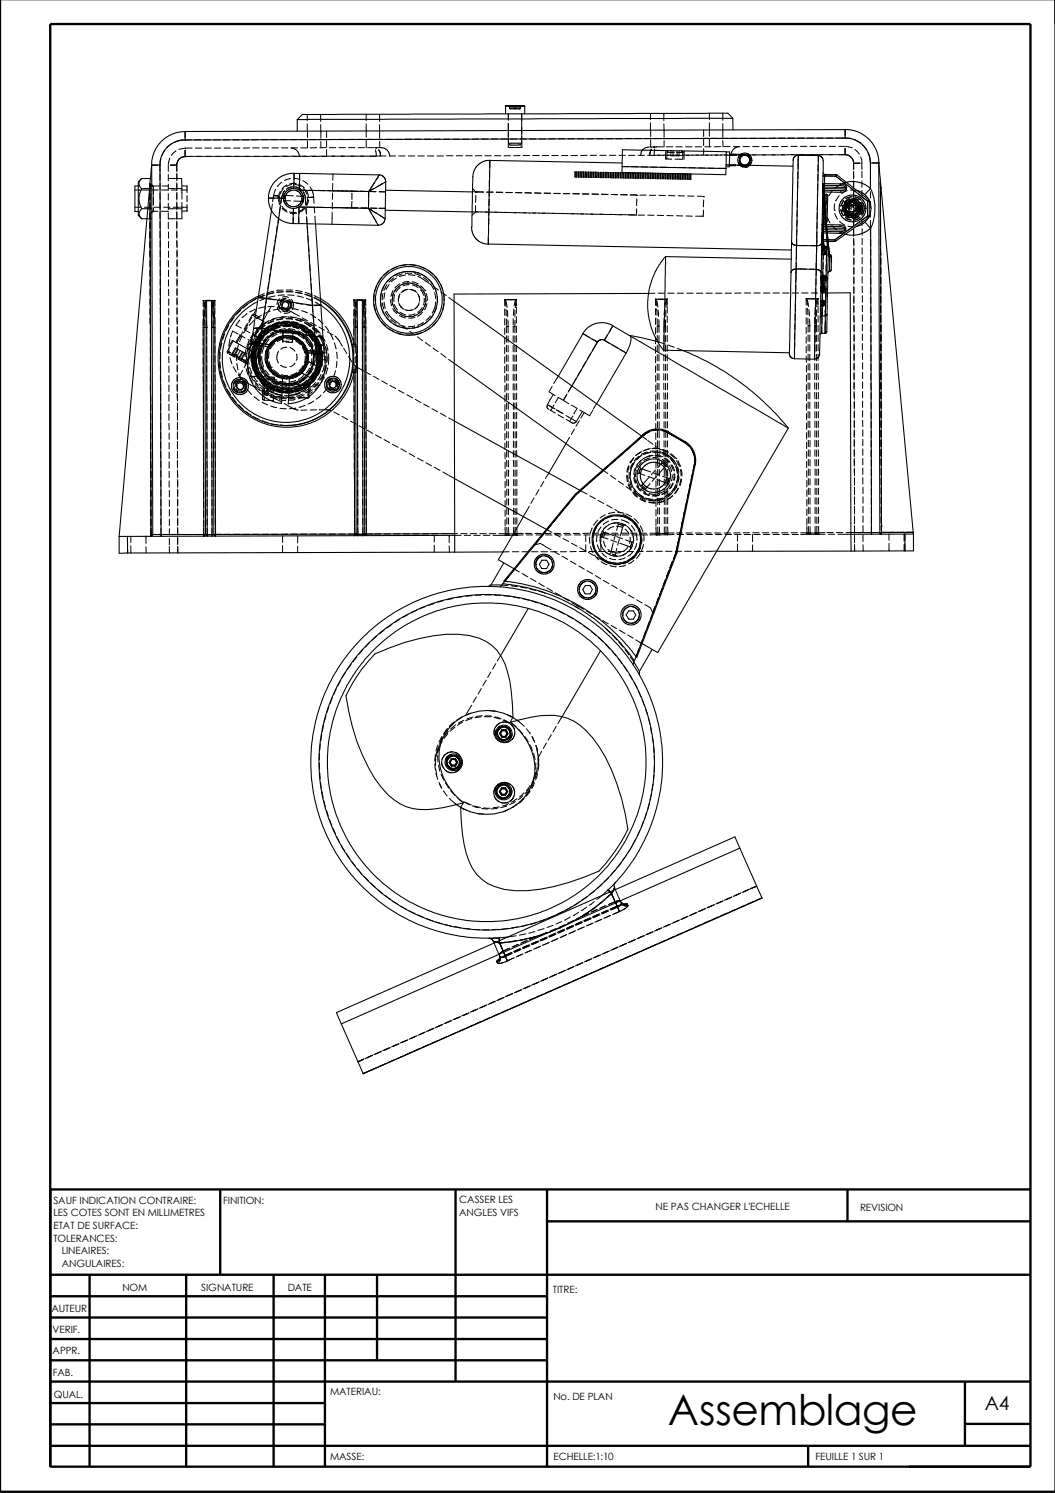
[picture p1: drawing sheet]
<svg xmlns="http://www.w3.org/2000/svg" width="210mm" height="297mm" viewBox="0 0 210 297" stroke-linecap="round" stroke-linejoin="round" font-family="sans-serif">
<defs><g id="words">
<text font-size="8.4" x="132.9" y="283.5">Assemblage</text>
<text font-size="3.9" x="195.9" y="280.5">A4</text>
<g font-size="2">
<text x="10.6" y="239.5">SAUF INDICATION CONTRAIRE:</text>
<text x="44.4" y="239.5">FINITION:</text>
<text x="91.4" y="239.4">CASSER LES</text>
<text x="10.6" y="242">LES COTES SONT EN MILLIMETRES</text>
<text x="10.6" y="244.5">ETAT DE SURFACE:</text>
<text x="91.4" y="241.9">ANGLES VIFS</text>
<text x="130.4" y="240.8">NE PAS CHANGER L'ECHELLE</text>
<text x="171.1" y="241">REVISION</text>
<text x="10.6" y="247">TOLERANCES:</text>
<text x="12.3" y="249.5">LINEAIRES:</text>
<text x="12.3" y="252">ANGULAIRES:</text>
<text x="24.3" y="256.9">NOM</text>
<text x="40" y="256.9">SIGNATURE</text>
<text x="57.2" y="256.9">DATE</text>
<text x="110" y="257.2">TITRE:</text>
<text x="10.2" y="261">AUTEUR</text>
<text x="10.5" y="265.3">VERIF.</text>
<text x="10.5" y="269.4">APPR.</text>
<text x="10.5" y="273.7">FAB.</text>
<text x="10.7" y="278.1">QUAL.</text>
<text x="65.7" y="277.5">MATERIAU:</text>
<text x="110.1" y="278.6">No. DE PLAN</text>
<text x="65.7" y="290.5">MASSE:</text>
<text x="110.1" y="290.5">ECHELLE:1:10</text>
<text x="162.3" y="290.4">FEUILLE 1 SUR 1</text>
</g>
</g></defs>
<g fill="none" stroke="#000" stroke-width=".47">
<path d="M0 -.1v296.9h209.9M10 4.8h195v287h-195zM43.8 236.6v17M90.6 236.6v38.3M108.8 236.6v55.3M168.6 236.6v6.3M205 236.6h-195v55.3M10 257.9h98.8M10 253.6h195M17.8 253.6v38.3M37 253.6v38.3M54.4 253.6v38.3"/>
<path d="M64.6 253.6v38.3M75 253.6v17M108.8 243h96.2M10 279.1h54.6M10 274.9h195M10 270.6h98.8M10 266.4h98.8M10 262.1h98.8M192 274.8v12.7M10 283.4h54.6M10 287.7h195M160.8 287.5v4.3"/>
<path d="M192 283.3h13"/>
</g>
<g fill="none" stroke="#000" stroke-width=".2">
<path d="M26.8 37.8h1.3M28.3 37.8h1.3M29.8 37.5h.4M29.8 36.5v.3M29.8 36.5v1.6M29.8 38.4v1.6M29.9 35.5h.3M30.2 32.9h1.3M30.2 36.7l.2 .3M30.2 37.8h1.3M30.4 37h.1M30.5 37.2v1.6"/>
<path d="M30.5 39.1v1.7M31.6 37h-1.4M31.8 32.8v1.3M31.8 34.6v1.3M31.8 36.5v1.3M31.8 38.4v1.3M32 31.6l-.2 1.3M32.1 37.8h1.3M32.3 37h1.2M32.8 29.8l-.6 1.2M33.5 32.9v1.2M33.5 34.7v1.3"/>
<path d="M33.5 36.6v1.3M33.5 38.5v1.3M33.5 35.5h1.3M33.5 37.5h1.3M33.8 31.5l-.3 1.2M33.9 32.9h1.3M34 37.8h1.3M34.2 28.6l-1 .8M34.9 35.5h1.3v2M34.9 37.5h1.3M35 30l-.9 .9M35.1 32.8l.1 1"/>
<path d="M35.2 34.5v1.5M35.2 36.4v1.5M35.2 38.3v1.5M35.4 31.9l-.2 .6v1.6M35.4 31.9l-.1 .3M35.6 31.7l-.2 .2M35.9 31.5l-.3 .1M35.9 37.8h1.3M36.2 31.3l-.3 .2M36.2 37.5v2.1M36.2 37h1v1.3M36.8 31.2l-.6 .1"/>
<path d="M36.8 26.2v1.2M36.8 29.9v1.3M36.8 29.5l-1.2 .2M36.8 29.5h1.4M37.2 38.9v1.3M38.1 31.1l-1.3 .1M38.1 27.8a6.7 6.7 0 0 0-3.3 .5M38.6 31.1l-1.8 .1M38.7 31.1h1.8M38.7 27.8h1.3M38.9 29.5h1.2M40.6 31.1h1.8"/>
<path d="M40.6 27.8h1.3M40.8 29.5h1.2M42.5 31.1h1.8M42.5 27.8h1.3M42.7 29.5h1.2M44.4 31.1h1.8M44.4 27.8h1.3M44.6 29.5h1.2M46.3 31.1h1.8M46.3 27.8h1.3M46.5 29.5h1.3M48.2 31.1h1.8"/>
<path d="M48.2 27.8h1.3M49.7 29.4l-1.3 .1M50.1 31.1h1.8M50.3 29.4h1.3M51.4 27.8h-1.3M52 31.1h1.8M52 27.8h1.3M52.2 29.4h1.3M53.4 39.4h1.3M53.9 31.1h1.8M53.9 27.8h1.3M54.1 29.4h1.3"/>
<path d="M54.4 38.9l-.2 1.2M54.4 38.9l1.3 .1M54.8 37.7l-.4 1.2M55.4 39.7l.4 1.2M55.6 39.2l.2 1.3M55.8 38.1l-.4 1.2M55.8 31.1h1.3M55.8 27.8h1.3M56 29.4h1.3M56 36.2l-.8 .9M56.1 39.1l-.3 1.5M56.1 39.1l-.2 1.2"/>
<path d="M56.3 31.1h1.3M56.4 37.5l-.6 1.1M56.4 38.2l-.3 .9M56.5 38.2l-.2 .5M56.5 39.2v.4M56.5 39.9v.1M56.5 39.9l1.3 .1M56.5 40h.1M56.6 38.8l-.2 .7-1.2-.1M56.6 39l-.1 .3M56.6 38.9v.1M56.6 38.9h.1"/>
<path d="M56.6 38.9h1.7M56.6 38l-.2 .2M57.1 36.8l-1 .8M57.2 37.5l-.3 .2M57.2 37.5h-.1M57.7 31.1h1.3M57.7 27.8h1.3M57.7 37.3l-.5 .2M57.8 35.5l-1.2 .4M58 36.7l-1.1 .4M58.1 37.2l-.4 .1M58.2 29.5l.8 .4"/>
<path d="M58.3 31.1h1.3M58.3 37.2l-.6 .1M58.4 35.5l1.2 .2M58.5 36.2v1.3M58.5 34.5v1.3M58.7 36.7l1.2 .4M58.7 37.2l1 .3M58.9 36.5l-1.2 .1M59 39l1.3 .1v-.2l.1 .7M59.1 29.9l.4 .9v.3M59.2 29.4l-1.3 .1M59.5 36.7l1.1 .7"/>
<path d="M59.6 36.4v1.2M59.6 37.8h1.2M59.6 31.1h.1M59.6 34.5v1.3M59.6 31.1h1.3M59.6 27.8h1.3M59.7 37.5l.2 .2M59.7 37.5l.3 .3M59.8 29.4h1.3M60.2 40h.1M60.2 31.1h1.3M60.2 35.9l1.1 .8"/>
<path d="M60.3 39.4l-.1 .6M60.3 38.1l.2 .3zM60.3 39.6v.3M60.4 37.5l.6 1.1M60.4 39.8l-.1 .4M60.5 38.4l.2 .9M60.7 39.3l.1 1.4M60.7 39.3l.1 1.3M61 37.9l.3 1.2M61.1 22.8v1.2M61.1 24.6l.1 1.5M61.2 39.2a2.01 2.01 0 0 1-.4 1.6"/>
<path d="M61.2 26.1v1.3M61.2 28v1.4M61.4 39.8l-.4 1.1M61.4 37.8l1.3 .1M61.6 31.1h1.2M61.6 27.8h1.2M61.7 37.2l.4 .7 .3 1.3M62.1 31.1h1.3M62.4 39.2l.1 1.3M62.4 39.2l-1.3 .1M63 29.4h-1.3M63.3 37.9h1.3"/>
<path d="M63.5 31.1h1.2M63.5 27.8h1.2M63.6 29.4h1.3M63.8 22.7v1.5M63.8 24.8v2.7M63.8 28.2v1.2M65 26.1v1.2M65 28v1.3M65 29.8v1.3M65.2 37.9l1.3 .1M65.3 31.1h-1.2M65.5 29.4h1.3"/>
<path d="M66.2 38.4l-.1 1.3M66.2 38h1.2M66.2 36.5v1.3M66.3 34.6l-.1 1.3M66.6 27.7l-1.2 .1M67.1 38h1.3M67.3 27.7h1.2M67.4 29.4h1.3M67.8 38h1.3M68.8 38h1.3M69.2 27.7h1.2M69.3 29.4h1.3"/>
<path d="M69.7 38l1.3 .1M70 38.4v1.3M70 38.1h1.3M71.1 27.7h1.2M71.2 29.4h1.3M71.6 38.1h1.3M72.9 22.7v1.3M72.9 24.6v2.7M72.9 27.9v1.5M73 27.7h1.3M73.2 29.4h1.2M73.3 40v1.4"/>
<path d="M73.4 38.1l-.1 1.2M73.5 38.1h1.3M74.4 36.4l-1 1.7M74.5 37.5l-1.1 .6M74.6 29.4h1.6l.8 .4M74.7 29.8l.1 1.3h-9.4M74.7 29.4h.2M74.8 31h2M74.9 29.4h.1M74.9 27.7h1.3M75.4 29.8l.2 .3 .1 1M75.4 34.8l-.6 1.1"/>
<path d="M75.4 38.1l1.3 .1M75.5 28.1l.1 1.3M75.5 22.7v1.5M75.5 24.8v2.7M76.1 36.5l-1.1 .6M76.8 36.2h-.1M76.8 27.7h1.3M77 29.9l.6 1.2M77.4 31h1.3M78.7 27.7h1.3M79.3 31h1.3M80.6 27.7h1.3"/>
<path d="M81.2 31h1.3M82.5 27.7h1.3M83.1 31h1.3M84.4 27.7h1.3M85 31h1.3M86.3 27.7h1.3M87 31h1.2M88.2 27.7h1.3M88.9 31h1.2M90.1 27.7h1.3M90.8 31h1.2M92 27.7h1.3"/>
<path d="M92.7 31h1.2M94 38.1l2.2 .1M94 37.5l.7 .8M94.6 31h1.2M94.6 38.1l1.6 .1M94.7 38.3h.1M94.7 38.9l-.1 1.4M95.2 27.6l-1.3 .1M95.8 27.6h1.3M96.5 31h1.2M96.8 38.2h1.3M97.3 39.7v1.2"/>
<path d="M97.4 37.8l-.1 1.2M97.4 35.9v1.2M97.4 34v1.2M97.5 32l-.1 1.3M97.7 27.6h1.3M98.4 31h1.3M98.7 38.2l1.3 .1M98.8 38.3h1.2M99.7 27.6h1.2M100.3 31h1.3M100.6 38.3h1.3h-1.2M101.1 22.6v1.3"/>
<path d="M101.1 24.5l.1 4M101.1 27.9v1.4M101.2 29.3h1.2M101.2 28.5h2.6M101.2 21.2h1.3M101.4 21.5h2.1M101.4 21v.5M101.4 21.5v.1M101.5 21.6h.1M101.6 27.6h1.2M102.5 21v.7M102.5 38.3l1.3 .1"/>
<path d="M103.1 21.2h1.3M103.5 30.9l-1.3 .1M103.5 27.6h1.2M103.5 21v.5l-.1 .2h-1.8l-.2-.2M103.8 28v1.3h-1.2M103.8 22.6v5.9l-.3 .3-.6 .1h-1.4l-.3-.4M104.1 30.9h1.3M104.4 38.4h1.3M105.4 27.6h1.2M106 30.9h1.3M106.3 38.4h1.4M107.3 27.6h1.2"/>
<path d="M107.9 30.9h1.3M108.2 38.4h1.3M108.3 38.4l1.3 .1M109.8 30.9h1.3M110.4 27.6h-1.2M111.1 27.6h1.3M111.4 38.5h-1.2h1.3M111.7 30.9h1.3M112.1 38.5h1.3M113 27.6h1.3M113.6 30.9h1.3M114 38.5l1.2 .1"/>
<path d="M114 38.6h1.3M114.9 27.6h1.3M115.9 38.6h1.2M115.9 38.6h1.3M116.8 30.9h-1.3M116.8 27.6h1.3M117.4 30.9h1.3M117.8 38.6l1.3 .1M118.7 27.6h1.3M119.3 30.9h1.3M119.7 38.7h1.3M120.6 27.6h1.3"/>
<path d="M121.2 30.9h1.3M121.6 38.7h1.3M122.5 27.6h1.3M123.1 30.9h1.3M123.8 33.1h1.2M124.4 27.6h1.3M124.8 38.7h-1.3l1.3 .1M125.1 30.9h1.2M125.4 38.8h1.3M125.4 38.8l1.3 .1M125.6 33.1l1.3 .1M126.3 27.6h1.3"/>
<path d="M126.7 38.9h.1M126.7 39.5v1.4M127 30.9h1.2M127.3 38.8h1.3M127.6 33.2h1.2M128.2 27.6h1.3M128.9 30.9h1.3M129.1 29.3a1.59 1.59 0 0 0-1.6 1.6M129.2 38.9h1.3M129.3 29.3h1.3M129.4 22.6v1.2M129.4 24.4v1.5"/>
<path d="M129.5 33.2l1.2 .1M129.5 25.9v1.3M129.5 27.8v1.5M129.6 29.7l-.3 1.2M129.6 29.7h.1M130.1 27.6h1.3M130.3 29.6l-.2 1.3h1.3M130.6 29.2h1.4M130.9 30.9h1.2M131.1 38.9h1.3M131.4 33.3h1.2M132 30.9h1.3"/>
<path d="M132 27.6h1.3M132.1 24.6v2.7M132.1 22.6v1.4M132.1 28v1.3M132.5 30l-.1 1.6 1.2 .1M132.6 29.2h1.3M132.7 30.3v1.3M132.7 30.3h1.3M132.8 30.9h1.2M132.9 30l-.2 .3M133 30h-.1M133 38.9h1.3"/>
<path d="M133.1 30h-.2M133.3 33.3h1.2M133.5 30v1h1.2M133.9 30v1M133.9 30.9h1.3M133.9 27.6h1.3M134 30.3h.1M134.3 31.7h1.3M134.5 29.2h1.3M134.6 30.4h1.3M134.7 30.9h1.2M134.7 30v1"/>
<path d="M134.9 38.9l1.3 .1M135.1 30v1h-.4M135.2 33.3l1.2 .1M135.6 31.7h.1M135.6 30l.3 .4M135.8 30.9h1.3M135.8 27.6h1.3M135.9 30.4l-.1 1.3M136.1 30.1v1.6M136.4 29.2h1.3M136.8 39h1.3M137.1 33.4h1.2"/>
<path d="M137.7 30.9h3.9M137.8 30.9h-1.2M138.3 29.2h1.3M138.7 39l1.3 .2M139 33.4h1.3M139 27.5l-1.2 .1M139.7 27.5h1.2M140 39.2h.1M140 39.8v1.3M140 25.9v1.2M140 27.7v1.3M140 29.6v1.3"/>
<path d="M140.2 29.2h1.3M140.9 33.4l1.3 .1M141.1 22.5v1.3M141.1 24.4v2.7M141.1 27.7v1.5M141.6 27.5h1.2M142.8 33.5h1.6M142.8 30.8l-1.3 .1M143.4 29.2h-1.3M143.5 27.5h1.2M143.8 27.9v1.3M143.8 22.5v1.5"/>
<path d="M143.8 24.6v2.7M144 29.2h1.3M144.4 32.8l.7 .1M145.1 32.9v.3h-.7M145.1 33h1.3M145.1 32.8h1.3M145.4 27.5h1.2M145.9 29.2h1.3M145.9 29.7l-.3 .5-.1 .7 .4-.1M146.3 32.9h-1.2M146.4 30.9h.1M146.9 32.8l1.3 .1"/>
<path d="M146.9 30.9h1.3M147.1 32a.94 .94 0 0 0 .6 .9M147.1 29.2l-.7 .1-.4 .3M147.3 27.5h1.2M147.4 30.7h.8M147.7 33.2l-.2-.1h1.3l-.5 .2M147.8 29.2h1.3M148 32.9h-1.3M148.1 30.7h.1M148.1 30.7a.97 .97 0 0 0-.9 .7M148.3 32.9h.9M148.5 33h-.1"/>
<path d="M148.8 30.9a1.15 1.15 0 0 1 .6 1M149.2 27.5h1.3M149.3 32.2a1.47 1.47 0 0 1-2.1 .7M149.7 29.2h1.3M151.1 27.5h1.3M151.6 29.2h1.3M153.5 29.2h1.3M154.3 27.5h-1.3M154.8 30.8l-12.5 .1M154.9 27.5h1.3M155.4 30.8h1.3M156.1 30.8h-1.2"/>
<path d="M156.7 29.1l-1.3 .1M156.8 30.8h11.3M156.8 27.5h1.3M157.4 29.1h1.2M158.6 40v1.2M158.7 38.1v1.2M158.7 27.5h1.3M158.7 36.2v1.2M158.7 34.2v1.3M158.8 32.3v1.3M158.8 30.9v1.2M159.3 29.1h1.2"/>
<path d="M160.6 27.5h1.3M161.2 29.1h1.2M162.5 27.5h1.3M162.6 38.5v1.3M162.7 36.6v1.3M162.7 34.7v1.3M162.8 32.8v1.3M162.8 30.9v1.3M163.1 29.1h1.2M163.7 39.5h.1M163.7 36.6v1.2M163.7 38.3l.2 .4"/>
<path d="M163.7 37.5h.1M163.7 37.2h.1M163.7 35l2.6 .1M163.8 38.5h.1M163.8 38.3v.2M163.8 39.5v1.7M163.8 38.5v1M163.8 37.9l-.1 .3h.2M163.8 39.5l.1 1.3M164 39.2v1.4M164 38.7v1.4M164 35h.1"/>
<path d="M164 35v1.3M164 36.9v1.3M164.1 34.7v.3M164.3 38.7v1.2M164.4 27.5h1.3M164.6 39.5l-.3 1.3M165 29.1h1.2M165.6 37.9l-.7 1M166.3 35.1l1 .7M166.3 34.8v.3M166.5 34.8l-.2 .3M166.5 34.8h.1"/>
<path d="M166.9 29.1h1.2M167 38.9l-.8 1.1M167.1 36.7l-1 .8M167.8 36.2l.9 .8M167.8 40l-.5 .9M167.8 39.9v.1M167.9 39.9l-.1 .1M168.1 27.4l-1.8 .1M168.1 25.8v1.3M168.1 29.5v1.3M168.1 30.8l.7 .1M168.1 27.5l1.3 .1"/>
<path d="M168.3 29.1l1.2 .3M168.4 36.3l-1.2 .4M168.6 37.9l-1.2 .6M168.7 39.3l-.4 .2M168.7 39.8v.1M168.7 39.9l-.7 .7M168.7 39.9h-.1M168.8 30.9l.3 .2M169 39.5l-1 .8M169 39.5l-.9 .6M169.1 31.1l.1 .1M169.1 39.9l.4-.1 .8 .1"/>
<path d="M169.1 39.9l-.7 .6M169.1 40h-.1M169.2 39.2l-.5 .1M169.2 37.8l1.3 .1M169.2 37.4l1.1 .8M169.3 39.6h.5M169.3 31.3l.2 .2M169.5 39.1l-.3 .1M169.5 31.5l.2 .3M169.6 39.5l.7 .1 .5 .2M169.7 31.8l.1 .7h1.3M169.8 39.5l1 .3"/>
<path d="M169.8 32.4v1.3M169.8 34.1v1.5M169.8 36v1.5M169.8 37.9v1.5M169.8 39.8v1.5M170 27.8l1.1 .6M170 39.9l-.9 .1M170 39.9l.7 .4M170 39.9l.2 .1M170.1 39.2h.1M170.1 29.7l.8 .9M170.2 39.2l.5 .2 .5 .4"/>
<path d="M170.3 39.8l.9 .8M170.5 39.8a1.9 1.9 0 0 0-1.8 .1M170.8 38.6l1.8 1.4M171.1 28.4h.1M171.2 31.2l.3 1.3M171.4 32.4l.1 1.3M171.5 34.1v1.2M171.5 36v1.3M171.5 37.9v1.3M171.5 39.8v1.3M171.6 28.8l.8 1M172.7 30.4l.4 1.3 .1 2"/>
<path d="M172.8 39.8l-.2 .2M172.9 39.8l.1 .2M173.2 34.3v1.3M173.2 36.2v1.3M173.2 38.1v1.3M173.6 32.4h1.2M175.1 36.2l.1 1.2M175.2 37.4h.1M175.2 36.2v1.2M175.2 38v1.3M175.2 39.9v1.3M26.8 41.2h1.3"/>
<path d="M28.7 41.2h1.3M29.3 43.5h.9M29.4 41.5h.8M29.8 40.3v1.6M29.8 42.2v1.6M29.8 44.1v1.6M29.8 46v1.6M29.8 47.9v1.6M29.8 49.8l.1 1.6M29.9 51.7v1.6M29.9 53.6v1.6M29.9 55.5v1.6"/>
<path d="M29.9 57.4v1.7M29.9 59.4v1.6M30.2 42h1.3M30.4 42l-.2 .4M30.5 41.4v.6M30.6 41.2h1.3M31.8 40.3v1.3M31.8 42.2v1.3M31.8 44.1v1.3M31.8 46v1.3M31.9 47.9v1.3M31.9 49.8v1.3"/>
<path d="M31.9 51.7v1.3M31.9 53.6v1.3M31.9 55.5v1.3M31.9 57.4v1.3M31.9 59.4v1.2M32.1 42h1.4M32.6 41.2h1.2M33.5 40.4v1.3M33.5 42.3v1.3M33.5 44.2v1.3M33.5 46.1v1.3M33.5 48v1.3"/>
<path d="M33.5 50v1.2M33.5 51.9v1.2M33.5 53.8v1.2M33.5 55.7v1.2M33.5 57.6l.1 1.2M33.5 41.5h1.3M33.5 43.5h1.3M33.6 59.5v1.2M34.5 41.2h1.2M34.9 41.5h1.3M35.2 40.2v1.5M35.2 42.1v1.5"/>
<path d="M35.2 44v1.5M35.2 45.9v1.5M35.2 47.8v1.5M35.2 49.7v1.5M35.2 51.6v1.5M35.2 53.5v1.5M35.2 55.4v1.5M35.2 57.3v1.5M35.2 59.2v1.5M35.9 41.2h1.3M36.2 40.3v3.2h-1.3M37.2 40.7v1.3h-1"/>
<path d="M40.4 59.8l.1 .1M40.5 59.9l.1 1.2M40.5 59.8v.1M40.5 59.8h.1M40.5 59.8h2.2M42.7 59.8h-2.3v1.2M42.7 59.8v.1M42.7 59.8l-.4 1.2M42.8 59.7v1.3M50.9 59.5l-1 .6M51.4 59.2l1.2 .2M52.5 58.8l-1.1 .4"/>
<path d="M52.6 58.4l-1.2 .5M52.7 58.8l-1.2 .4M52.9 59.4l-1.2 .4M53 59.4l-.3 2.1M53 59.4l1.7 .2M53.2 58.2l-.2 1.2M53.5 56.3l-.2 1.2M53.8 54.4l-.2 1.3M54 52.5l-.2 1.3M54.2 40.6l-.2 1.3M54.3 50.6l-.2 1.3M54.4 58.3l-1.3 .2"/>
<path d="M54.4 58l-1.2 .3M54.5 58.3l-1.2 .2M54.6 48.7l-.2 1.3M54.7 58.9l-1.2 .2M54.9 46.9l-.2 1.2M55.2 45l-.2 1.2M55.2 59.8l1.3 .1M55.5 43.1l-.2 1.3M55.7 59.4a1.28 1.28 0 0 0-.6 1.1M55.8 41.2l-.3 1.3M55.8 41l-.4 2.5M56.1 41l.3 .5 .6 .4"/>
<path d="M56.1 41.4l1 .8M56.2 59.1l.4-.1 .8 .2M56.3 58l-1 .1M56.3 57.7l-1.3 .1M56.4 58l-1.4 .2M56.4 59.7a1.02 1.02 0 0 0-.6 1M56.6 58.7l-1.3 .1M56.6 59.5h.1M56.6 59.5l-.3 .1-.6 .6M56.7 59.9l-.4 .5-.1 .2M56.9 58l1.2 .1M56.9 57.7h1.3"/>
<path d="M56.9 59.4h-.5l-.6 .3M57 59.7a.96 .96 0 0 1 .6 1.5M57.1 59.9h-.4M57.1 58l1.2 .1M57.2 59.9a.85 .85 0 0 1 .6 .9M57.2 58.7l1.3 .1M57.3 59.6a1.28 1.28 0 0 1 .6 1.1M57.5 59.6a1.27 1.27 0 0 1 .4 1.8M57.6 42.2h1.2M57.7 42.4l.7 .1 .6-.1M57.9 59.5a1.67 1.67 0 0 1 .3 2.1M58.3 43.2v1.3h3.3"/>
<path d="M58.4 41.5l-.1 1.2M58.5 40h1.7M58.8 58.2l1.2 .2M58.8 57.8l1.3 .2M59 58.2l1.2 .2M59.1 58.9l1.3 .3M59.4 43.2v1.3M59.5 41.3l-.1 1.3M59.5 41.2h1.2M60.5 41.3l-.3 .4-.8 .3M60.6 41.4l-.4 .6-.6 .2M60.6 58.5l1.2 .5"/>
<path d="M60.7 58.2l1.2 .4M60.8 58.5l1.2 .5M60.9 41.2l.1 1.4M61 59.4l1.1 .4M61 43.1l.1 1.4M61.1 41.2h1.3M61.1 45l.1 1.3M61.3 46.9v1.3M61.4 48.8l.1 1.3M61.5 50.7l.1 1.3M61.6 52.6l.1 1.3M61.8 54.5v1.3"/>
<path d="M61.9 56.4l.1 1.3M62 58.3l.2 2.5M62.4 59.2l1.4 .7M62.5 58.8l1.1 .6M62.5 41.1l.1 1.3M62.6 59.2l1.2 .6M62.7 43l.1 1.6M63 41.2h1.3M64.9 41.3h1.3M66.1 42.2l-.1 2.4M66.1 40.3v1.3M66.1 41.3h1.3"/>
<path d="M66.8 41.3h1.3M68 41.3l1.3 .1M69.9 41.4h1.3M70 40.1v1.3l-1.3-.1M70.4 59.8l.2 1.2M70.4 59.7v.1M70.5 59.7h2.2M70.5 59.7l-.1 .1M70.6 59.9l.3 1.3M71.8 41.4h1.3M72.6 60l-.1 1.3M72.7 59.7h.1"/>
<path d="M72.7 59.7l-.4 1.2M72.7 59.6l.1 1.3M72.8 59.7h-2.4v1.2M73.7 41.4h1.3M74.3 43.1l.6 1.1M74.4 58.6v1.3M75 56.8l-.5 1.2M75 42.5l-1.7-1.1 .6 1.1M75.2 44.7l.1 .1M75.4 41.4h1.3M75.5 42.8l1.1 .7M75.9 58.4a4.8 4.8 0 0 0 0 2.6"/>
<path d="M75.9 55.2l-.7 1.1M76.2 58.4l-.2 1.2M76.5 56.6l-.5 1.2M76.6 58.3l-.2 1.2M77 56.6l-.6 1.2M77.3 53.9l-.9 .8M77.4 56.6l-.6 1M77.7 59.6l.2 1.2M77.8 55.2l-.9 .9M78 59.4l.1 1.3M78.2 57.8l-.4 1.2M78.2 58.4l-.1 1.3"/>
<path d="M78.3 55.3l-.9 .8M78.5 58.6l-.1 1.3M78.7 57.5l-.6 1.3M78.9 55.3l-1 .7M79 53.1l-1.1 .5M79.3 59.2v.8M79.4 56.9l-.9 1M79.4 58.8l-.1 .4M79.5 54.3l-1.2 .6M79.5 56.5l-.9 .8M79.6 58.5l-.3 .7M79.6 57.1l-.8 1"/>
<path d="M80 54.5l-1.2 .4M80.3 56.4l-1.1 .7M80.6 57.7l-.6 .3M80.6 57.7l-.8 .6M80.6 54.7l-1.1 .3M80.9 57.6l-.3 .1M80.9 52.7l-1.3 .2M80.9 56.3l1.3 .1M81.2 56.3h.1M81.2 56.3l-1.2 .3M81.2 57.6l-.6 .1M81.3 54.7l1.2 .1"/>
<path d="M81.3 54l-1.2 .1M81.4 56l-1.3 .2M81.4 56.6l-1.2 .3M81.5 57.6l.6 .1M81.5 52.7l1.3 .1M81.8 56.4l1.2 .4M81.8 57.6l.3 .1M81.9 54.4h-1.3M82 54.1l1.2 .2M82 56l1.2 .5M82 56.7l1.2 .5M82.1 57.7l.5 .2"/>
<path d="M82.5 54.4l1.2 .5M82.6 57.9l.3 .3M82.6 57.9l.1 .1M82.8 56.6l1 .7M83 56.8h.1M83.1 58.4l.3 .7M83.1 55l2.6 1.6M83.2 54.3h.1M83.3 58.7l.1 .4M83.4 53l1.2 .5M83.4 59.1v.8M83.5 57.1l.8 1"/>
<path d="M83.7 57.7l.6 1.1M83.7 56.9l.8 .9M83.8 54.5l1.1 .7M84.2 57.8l.5 1.2M84.2 55.2l1 .8M84.3 58.1h.1M84.4 59.4v.6l-.2 .6M84.5 57.8h.1M84.6 58.7l.1 1.2M84.7 59.6l-.2 1.3M84.8 58.4l.2 1.4M85.1 53.8l1 .7"/>
<path d="M85.3 55.6l.8 1M85.6 56.5l.7 1.1M86.2 57l1 .7M86.4 57.1l.5 1.2M86.5 58.2l.2 1.2M86.6 55l.7 1M87 59v1.2M87.6 56.6l.5 1.1M87.7 58.1l1.1 .7M88.2 58.4l.1 1.4M89.3 59.2l1 .7M93.9 42.2h1.9"/>
<path d="M94.6 40.9v1.3l-.7 .6M95.8 42.2h1.3M96.5 42.2l4.4 .1M97.2 47.3v1.3M97.2 45.4v1.3M97.2 43.5v1.2M97.3 41.6l-.1 1.2M100.3 42.2l1.3 .1M100.4 59.6h2.3h-2.2M100.4 59.6h.1M100.4 59.6v1.2M100.5 59.6l.1 1.3"/>
<path d="M100.5 59.6h.1M100.6 59.9l.3 1.2M101.5 42.3h1.3M102.2 42.3h1.3M102.6 59.9l-.1 1.3M102.7 59.6v1.2M102.7 59.6l-.4 1.2M103.4 42.3h1.3M104.1 42.3l3.2 .1M107.2 42.4h2M109.1 42.4l1.3 .1M109.8 42.5h1.3"/>
<path d="M111 42.5h1.3M111.7 42.5l6.3 .1M117.4 42.6h2.5M119.3 42.6l1.3 .1M120.6 42.7h1.9M125.1 42.8h1.2M126.7 41.5l-.1 1.3-4.1-.1M127 42.8h1.2M128.9 42.8h1.2M130.3 58.3l-1.2 .1M130.4 59.5l2.3 .1M130.4 59.5v1.2"/>
<path d="M130.4 59.6h.1M130.5 59.6l.1 1.2M130.5 59.6h.1M130.6 59.8l.3 1.2M130.8 42.8l1.2 .1M130.9 58.3h1.3M132.6 59.8l-.1 1.3M132.7 42.9h1.2M132.7 59.6h.1M132.7 59.5l.1 1.2M132.7 59.5l-.4 1.2M132.8 58.3h1.3"/>
<path d="M134.6 42.9l1.2 .1M134.7 58.3h1.3M136.5 43h1.3M136.7 58.3h1.2M138.4 43l1.5 .1M138.6 58.3h1.2M140 41.8l-.1 1.3M140.5 58.3h1.2M142.4 58.3h1.2M144.3 58.3h1.2M147.4 58.3h-1.2M148.1 58.3h1.3"/>
<path d="M150 58.3h1.3M151.9 58.3h1.3M153.8 58.3h1.3M155.7 58.3h1.3M157.5 48.1l.1 .4 .8 .3M157.6 58.3h1.3M158.3 58.7l-.1 1.2M158.3 56.8v1.2M158.4 53.5l2.1 .1M158.4 54.9l-.1 1.2M158.4 53.5l-.6 .1-.4 .5M158.4 52.2v1.3"/>
<path d="M158.4 53.5v1.2M158.5 50.3l-.1 1.3M158.5 48.9h2.1M158.5 47.6v1.3M158.5 48.9v1.2M158.5 45.7v1.2M158.6 43.8l-.1 1.2M158.6 41.9v1.2M159.5 58.3h1.3M160.4 59.5l2.3-.1h-2.3v1.3M160.4 59.5l.2 1.2M160.4 59.4v.1"/>
<path d="M160.6 59.7l.3 1.3M161.1 53.6h1.3M161.2 48.9h1.3M161.4 58.3h1.3M162.3 59.3v1.2M162.3 57.4v1.2M162.3 55.5v1.2M162.4 52.3l-.1 2.5M162.4 53.6l.7 .2 .3 .5M162.4 50.8v1.2M162.5 48.9l-.1 1.2M162.5 46.1v1.3"/>
<path d="M162.5 47.6v1.3M162.6 44.2l-.1 1.3M162.6 59.7l-.1 1.3M162.6 42.3v1.3M162.6 40.4v1.3M162.7 59.4l-.4 1.3M162.7 59.4l.1 1.3M163.3 59.9l.1 .1M163.3 56.3l.2 .1M163.3 57l.1 .3 .3 .1M163.3 59.9l.6 .1M163.3 57.1h.1"/>
<path d="M163.3 57.5l.2 .2 .6 .1M163.3 57.8h.1M163.3 57.5l.1 .1M163.3 56.3h.1M163.3 57.2h.1M163.3 58.3h1.3M163.3 57.1l.1 .1M163.4 55.4v.3h1.1l.2-.3M163.4 55.8v.2M163.4 57.5h-.1M163.4 55.2l.2 .2M163.4 55.2l.1 .1 .5-.1"/>
<path d="M163.4 57.1l.5 .1 .3 .3M163.4 55v.1M163.4 55.8l.2-.2h.4v2.3M163.4 55.5h.1M163.4 55.1h.1M163.4 57.1l.1 .1M163.4 57.2l.2 .1M163.4 57.5h.1M163.4 54.9v.3M163.4 55.3v.2l.1-.1M163.4 55.1l.1 .1M163.4 55.5l.2 .3"/>
<path d="M163.4 57.6l.2 .1M163.4 49.7l.1 .1M163.5 48l.2 .1M163.5 48.2l-.3 .5-.6 .2M163.5 48.6l.1 .4M163.5 56.2v1.6M163.5 48.8l.2 .1M163.5 49.8h.1M163.5 49.8l.1 .1M163.5 57.6l.5 .1M163.5 48.8l.3 .2M163.5 57.2h.1"/>
<path d="M163.5 56.4l.5 .1M163.5 57.7l-.1 .1M163.5 47.7l2.6 .1M163.5 55.3l.1 .1M163.5 46.8l.2 1.3M163.5 48.2h.1M163.5 55.3l.1 .2h.3M163.5 57.3h.4M163.5 45.3h.2M163.5 45.7h.2M163.5 48.2v.1M163.5 49.9h.1"/>
<path d="M163.6 49.1l-.1 .2 .2 .1h.4M163.6 55.4h.5M163.6 55.8h.4M163.6 46.2h.1M163.6 46.2l-.1 .2h1.1M163.6 55v.3M163.6 49.1h.1M163.6 55.3l.4 .1M163.6 55.7l-.2 .2M163.6 55.3h-.1M163.6 55.4l-.2 .1M163.6 44.7h.9"/>
<path d="M163.6 55.8l-.2 .1M163.6 49l1.2 .2M163.6 49.9l.4 .1M163.6 49.9l.6 .1M163.6 60v.6M163.7 57.4h.1M163.7 57.4l.7 .1 .2 .3M163.7 47.5v1.6l.3 .1M163.7 40.4l.1 .1M163.7 55.9v1.4M163.7 57.4l-.1 2.7M163.7 48.1l-.1 1.8"/>
<path d="M163.7 48.1l.3 1.9M163.7 45.7l.1 .3M163.7 55.7l-.1 .1M163.7 48.9v.1M163.7 48.1l-.2 .1M163.7 58l-.1 .3M163.7 45.7h.8M163.7 54.1v1.7M163.7 45.7v1.2M163.7 40.5h.3M163.7 45.3v.4M163.7 45.3l.8 .1"/>
<path d="M163.7 41.9v1.2M163.7 52.2v1.3M163.7 43.8v1.2M163.8 59.7l-.5 .1v.1M163.8 59.7l.3 .3v.7l-.3 .2-.6-.2M163.8 50.3l-.1 1.3M163.8 49.2v.9M163.8 57.9v.2M163.8 59.7v.2M163.8 59.9l-.4 .1 .3 .1M163.8 59.9l-.1 .2M163.8 59.9l.1 .1"/>
<path d="M163.8 46h.1M163.8 46l-.2 .2M163.8 44.4h.1M163.8 50h.2M163.8 48l-.1 .1M163.8 46.4v1.6M163.8 49v.5M163.8 49h.7M163.8 57.7l.2 .1M163.8 45v.1M163.8 55.7l.1 .1M163.8 56.9v1"/>
<path d="M163.8 48h1M163.9 55.5h.2v.1M163.9 55l-.1 2.9M163.9 46l-.1 1.6M163.9 57.3l.1 .1M163.9 46l.7 .1M163.9 55.6l-.1 1.2M163.9 44.5l-.1 1.3M163.9 42.4v2.6l-.3-.2 .1-.4h.6M163.9 41.2l.1 1.3M163.9 42.6v1.3M164 57.8h-.5"/>
<path d="M164 42.5l-.4 .1M164 41.4l.1 1.3M164 40.5v.4M164 41.5l-.1 1.3M164 57.7v.1zM164 57.8l.1 .2M164 40.5l-.1 1.5M164 42.5l-.1 .6M164 56.8l-.1 .1h-.5v.2M164 55.1h.2l-.2 .1M164 57.4l.2 .1M164 57.7h.1"/>
<path d="M164 57.8h.1M164 40v.5M164 55.4h-.1h.2M164 50h.2M164 55.5l.2 .1h-.7v.8M164 55.7h.1M164 50h.1M164 55.1v.6M164 57.8v.1M164 55.2v.1M164 55.2h-.4l-.2 .2M164 58h.1"/>
<path d="M164.1 55.1h-.1M164.1 55.5h.1M164.1 50h.1M164.1 55.4l.1 .2-.2 .2M164.1 57.8l-.2 .2-.6-.1M164.1 43.3l.2 1.3M164.2 57.5l-.1 .6h-.6l-.2-.1v-.2l.7 .1M164.2 50h.1M164.3 42.6v1.8M164.3 59.7l-.1 2.2M164.3 45.2l.1 1.3M164.3 40.3v2.4"/>
<path d="M164.3 41.9l.1 .7M164.3 56.9v3.3M164.4 52.7v1.3M164.4 54.6l-.1 .9M164.4 55.1l-.1 1.2M164.4 44.3l-.1 .1M164.4 50.8v1.3M164.5 47.1l.1 2 .2 .2M164.5 49l.3 .1M164.5 49v1.2M164.5 45l-.8 .1v.2M164.6 49l.1 .1"/>
<path d="M164.6 43.3l.5 1.1M164.8 49.2l.1 1.4M164.8 49.2v.2M164.8 49.2v.9h.2M164.8 50.4v.1M164.8 49.4h.1M164.8 50.5l.2 .2M164.8 50.5l.3 .3M164.8 50.5h.2M164.8 49.3h.1M164.9 50.6l.1 .1M164.9 50.6h.1"/>
<path d="M165 50.7l.1 .1M165.1 52.7v1.3M165.1 50.8v1.3M165.5 44.9l1 .8M166 41.8h.1M166 40.6v1.2M166.1 47.8l.1 .2M166.1 47.8v.2M166.1 42.5l.5 1.1M167 46.1l1.2 .5M167 44.1l1.1 .7M167.3 41.7v.3"/>
<path d="M167.3 42l.2 .5M167.3 40.9v.2M167.3 40.9v.1M167.5 42.5l.3 .4M167.5 42.5l.2 .3M167.7 40.9v1.2M167.7 40.9l-.1 .6 .1 .6M167.8 42.9h.1M167.8 41.4v.2M167.9 46.4l-1.8 1.4M167.9 42.2l.1 .2M168 42.6l.5 .5 .5 .2"/>
<path d="M168 42.7l.7 .6h.4M168 42l.3 .5 .5 .4M168 40.6l-.1 .2M168 40.6a1.83 1.83 0 0 0 0 1.8M168 42.4l.1 .2M168 42.4l.7 .7M168.1 40.4l-.1 .2M168.2 43.3l.4 .3M168.3 40.8l-.1 .7 .1 .5M168.4 40.5a1.58 1.58 0 0 0 .7 2.5M168.4 40.5l-.3 .3M168.4 40.4v.1"/>
<path d="M168.5 40.2l-.5 1.1M168.6 43.6l.5 .1M168.6 40.6l-.3 .7 .1 .5M168.6 43l.1 .1M168.7 42.4a1.23 1.23 0 0 0 1.1 .4M168.7 41.9l.4 .5 .4 .1M168.7 42.5a1.18 1.18 0 0 0 1.1 .4M168.7 43.1h.1M168.7 45l1.2 .1M168.7 43.1l.9 .2M168.8 42l.7 .5M169 42.9l.1 .1"/>
<path d="M169 40.3a1.32 1.32 0 0 1 1.3 0M169.1 43h.1M169.1 43.7l.3 .1M169.1 43l.9 .1M169.1 43.7l.2 .1M169.3 40.5a1.05 1.05 0 0 0-.7 .9M169.3 41.6l.2-.5 .3 .1 .1 .4M169.3 41.6v.1M169.3 43.3h.3M169.4 40.4a1.11 1.11 0 0 0-.8 .9M169.4 43.1h.6M169.5 45.2l-1.1 .8"/>
<path d="M169.6 40.7a.76 .76 0 0 0-.8 .7 .76 .76 0 0 0 .7 .8M169.8 43.3h-.2M169.8 41.7v1.5M169.8 43.6v1.5M169.8 45.5v1.5M169.8 47.4l.1 1.5M169.9 40.9h.1M169.9 49.3v1.5M169.9 51.2v1.5M169.9 53.1v1.6M169.9 55v1.6M169.9 56.9v1.6"/>
<path d="M169.9 58.8v1.6M169.9 40.9a.63 .63 0 0 0-.9 .7M169.9 42.4l-.4 .1M169.9 40h-.5l-.7 .3M169.9 40.5l.5 .3M170 40.5l.4 .3M170.1 42h.1M170.2 40.9a.77 .77 0 0 1 0 1.1M170.2 41.4a.6 .6 0 0 1-.8 .6M170.2 42.9l-.2 .2M170.3 43.3l-.7 .2M170.4 40.8a.87 .87 0 0 1 0 1.2"/>
<path d="M170.4 40.8a1 1 0 0 1-.1 1.4M170.5 40.3l.5 .8 .1 .3M170.6 43.1h-.2M170.6 43v.1M170.6 43.1l-1 .2M170.6 42.8l-.6 .3M170.7 40.7a1.24 1.24 0 0 1-.3 1.8M170.7 40.3l.1 .1M170.7 40.3l.5 .7M170.8 40.3a1.66 1.66 0 0 1 .2 2M170.8 43.1l-.6 .3h-.5M170.8 42.5l-.8 .6"/>
<path d="M170.9 43l-.3 .2M171 43.3l-.4 .3-.6 .2M171 44.1l-1 .8M171 40.3l.2 .3M171 41.6a1.09 1.09 0 0 1-.6 1M171.1 43.2l-.1 .1M171.1 40.9l.1 .1M171.2 41v.9M171.2 41.9l-.5 .7M171.2 41.9l-.1 .1M171.2 40.3l.2 .3M171.2 40.3l.4 .7v.5"/>
<path d="M171.2 40.6l.3 .8M171.2 42.4l-.6 .7M171.2 42.4l-.2 .2M171.2 40.6h.1M171.3 42.2l-.1 .2M171.4 41.2l.1 .2M171.5 41.7v1.3M171.5 43.6v1.3M171.5 41.4l-.1 .2M171.5 41.4l-.3 1M171.5 45.5v1.3M171.5 47.4v1.3"/>
<path d="M171.5 49.3v1.3M171.5 51.2v1.3M171.5 53.1v1.3M171.5 55v1.3M171.5 56.9l.1 1.3M171.6 41a2.09 2.09 0 0 1-.3 1.5M171.6 40.3l.1 .2M171.6 58.8v1.3M171.6 42l-.4 .6M171.7 42.5l-.2 .2M171.7 42.5l-.2 .3M171.7 40.5l.2 .5"/>
<path d="M171.9 42l-.2 .5M171.9 41v1M171.9 41v.4M171.9 41.6v.4M172.6 43l.2 .3M172.6 43l-1.1 .7M172.6 43l.3 .1-.1 .2M172.6 41.7v1.3M172.6 40h.4M172.6 40v1.3M172.7 43.2h.1M173.2 40v1.3"/>
<path d="M173.2 42v1.2M173.2 43.9v1.2M173.2 45.8v1.2M173.2 47.7v1.2M173.2 49.6v1.2M173.2 51.5v1.2M173.2 53.4v1.3M173.2 55.3v1.3M173.2 57.2v1.3M173.2 59.1v1.3M175.2 49.4v1.3M175.2 41.8v1.3"/>
<path d="M175.2 43.7v1.3M175.2 45.6v1.3M175.2 47.5v1.3M175.2 51.4v1.2M175.2 53.3v1.2M175.2 55.2v1.2M175.2 57.1v1.2M175.2 59v1.2M29.9 61.3v1.6M29.9 63.2v1.2M29.9 63.5v1.3M29.9 65.1v1.6"/>
<path d="M29.9 67v1.6M29.9 68.9v1.6M29.9 70.8v1.6M29.9 72.7v1.6M29.9 74.6v1.6M29.9 76.5v1.6M29.9 78.4l.1 1.3M30 78.7v1.3M31.9 61.3v1.2M31.9 76.5l.1 1.3M31.9 63.2v1.2M31.9 65.1v1.2"/>
<path d="M31.9 67v1.2M31.9 68.9v1.2M31.9 70.8v1.3M31.9 72.7v1.3M31.9 74.6v1.3M32 78.4v1.3M33.6 61.4v1.3M33.6 63.3v1.3M33.6 65.2v1.3M33.6 67.1v1.3M33.6 69v1.3M33.6 70.9v1.3"/>
<path d="M33.6 72.8v1.3M33.6 74.7v1.3M33.6 76.6v1.3M33.6 78.5v1.3M35.2 63l.1 1.3M35.2 61.1v1.6M35.2 63.3l.1 1.3M35.3 78.3v1.5M35.3 64.9v1.6M35.3 66.8v1.6M35.3 68.7v1.6M35.3 70.7v1.5"/>
<path d="M35.3 72.6v1.5M35.3 74.5v1.5M35.3 76.4v1.5M40.4 61.6v1.3M40.4 63.5v1.3M40.4 65.4v1.3M40.4 67.4v1.2M40.4 69.3v1.2M40.4 71.2v1.2M40.4 73.1v1.2M40.4 75l.1 1.2M40.5 76.9v1.2"/>
<path d="M40.5 78.8v1.3M40.6 60.1l.3 1.2M40.6 61.7l.1 1.3M40.7 63.6l.1 1.3M40.9 61.3h.1M41 61.9v1.3M41.1 63.8v2.6M41.1 65.1h.1M41.1 67v1.3M41.1 68.9v1.3M41.1 70.8v1.3M41.1 72.7v1.3"/>
<path d="M41.1 74.6v1.3M41.1 76.5v1.3M41.1 65.1l-.3 .1M41.1 78.4v1.3M42.1 67v1.2M42.1 68.9v1.2M42.1 70.8v1.3M42.1 72.7v1.3M42.1 74.6v1.3M42.1 76.5v1.3M42.1 78.4v1.3M42.1 63.5v1.3"/>
<path d="M42.2 61.6l-.1 1.3M42.4 63.9v1.3l-.3-.1v1.2M42.5 62v1.2M42.6 60.1l-.1 1.2M42.8 61.3v1.2M42.8 63.2v1.2M42.8 65.1v1.2M42.8 67v1.2M42.8 68.9v1.2M42.8 70.8v1.3M42.8 72.7v1.3M42.8 74.6v1.3"/>
<path d="M42.8 76.5v1.3M42.8 78.4v1.3M43.8 72l.1 1.2M43.8 70.1v1.3M44 73.9l.3 1.2M44.1 68.2l-.2 1.3M44.4 75.7l.6 1.2M44.7 66.4l-.4 1.2M45.2 77.5l.7 1.1M45.3 69.9l.3 .2M45.5 64.7l-.6 1.1M45.6 69.3v1.2"/>
<path d="M45.6 69l.6-1.3 4.1 2.3M45.6 70.1h.1M45.6 70.1l.2 .1M45.6 70.5l1.1 .6M45.8 71.2l.3 1.2M45.8 67.4l-.2 1.3M45.8 70.2h.1M46.2 79.1l.8 1M46.2 70.4l.4 .2M46.3 70.4l.3 .2M46.4 67.8l-1.2 2.1 .2 .4M46.4 72.9l.6 1.1"/>
<path d="M46.5 70.5l.1 .1M46.6 63.1l-.8 1M46.6 77a1.06 1.06 0 0 0 .8 .9M46.6 70.6l1 .6M46.8 76.8h.1M46.9 77.4l.1 .1a.94 .94 0 0 0 1.1 .2M46.9 69.3l-.8 1.4M47.1 70.4v1.3M47.1 72.3l.2 1.3M47.1 76.6l.2 .7M47.2 77.2l.1 .1M47.2 69.5l-.8 1.4"/>
<path d="M47.3 77.3a.77 .77 0 0 0 1.1 0M47.3 77.3l.5 .2M47.3 71.4l.6 .3a.89 .89 0 0 0 1.2 .3M47.4 71l-.4-.1 .5 .2M47.4 66.5l-1.1-.6-.5 1.2M47.4 69.5l.9 .6M47.4 69.5l-.6-.3-.8 1.5M47.4 69.5l-.8 1.5M47.4 75.9a1.07 1.07 0 0 0-.6 .9M47.4 74.5l.9 1M47.5 68.6l-.3 1.2M47.5 74.2l.4 1.2"/>
<path d="M47.5 76.2a.67 .67 0 0 1 .8 .2 .67 .67 0 0 1 0 .8M47.6 66.6l1.2 .6M47.7 75.6h.1M47.7 75.6l-.7 .4-.3 .4M47.7 63.7l-.8 1 1.1 .6M47.8 66.7l-.9 1.5M47.8 69.8l-.8 1.4M47.9 75.9a.87 .87 0 0 0-.9 .8M47.9 61.7l-.9 .9M47.9 71.3h.1M47.9 71.3l.4 .2h-.2M47.9 71.3l.7 .4"/>
<path d="M48 75.9h.2M48 75.9a.96 .96 0 0 1 .6 1.4M48.1 71.5l1 .5M48.2 75.9a.65 .65 0 0 1 .4 .9M48.2 66.8l-.5 1.1M48.2 75.9l.7 1.1M48.2 70l-.8 1.5M48.3 75.8a1.19 1.19 0 0 1 .6 1M48.3 73.7l-.6 1.1M48.3 66l-1.2 2.2M48.3 70.1l.5 .2-.8 1.5M48.3 70.1l-.8 1.4"/>
<path d="M48.6 65.6l1.1 .6M48.6 70.2l-.8 1.5M48.8 70.9h.1M48.8 71.5l.1 1.3M48.8 75.9l2.2 1.3M48.9 69.6l-.1 1.3M48.9 77.1a1.18 1.18 0 0 1-.9 .9M49 73.4l.4 1.2M49.1 71v1.3M49.1 70.3v1.2M49.1 72.2l.3 1.2M49.1 62.4l-1 .8"/>
<path d="M49.2 65.2l-.7 1.1M49.2 72.1l-.6 1.1M49.2 72.9l.4 1.2M49.2 77.6l.9 .9M49.2 64.3l-.6 1.1M49.3 60.5l-1 .8M49.3 67.5l1.1 .7M49.3 64.6l-.6 1.1M49.4 69.1l-.3 1.3M49.4 71.2l.1 1.3M49.5 68.4l-.3 1.3M49.5 67.8l-.4 1.2"/>
<path d="M49.6 69.3l-.2 1.3M49.6 74.9h1.2M49.7 75.1l.6 1.1M49.7 73.1l.4 1.2M49.7 74l.5 1.1M49.8 74.7l.7 1.1M49.8 71l1.3 .2M49.9 70.7l.1 1.2M50 71.1l.1 1.2M50 68.4l-.6 1.1M50.1 67.4l-.5 1.1M50.1 72l.3 1.2"/>
<path d="M50.1 72.6l.4 1.2M50.1 70.1v1.2M50.1 71.2l.1 1M50.1 63.1l-.6 1.1M50.2 62.7h.1M50.2 70.4l-.1 .2M50.2 62.7a1.56 1.56 0 0 1 1.5 .5M50.2 70.4v-.5l-1.1 2.1M50.2 70.4v.8M50.2 62.7l-.7 1.1M50.2 62.7l1 .6M50.2 71.8v.4"/>
<path d="M50.2 69.2l-.2 1.3M50.2 67.5l-.4 1.2M50.2 72.2l.1 .3M50.2 66.5l1.2 .6M50.2 72.2l.3 .9M50.2 73l.5 1.2M50.3 68.8l-.3 1.3M50.3 70.5v1.3M50.3 66.7l-.6 1.2M50.3 69.4l-.1 1M50.3 71.8l.2 .8M50.3 70l-.8 1.5"/>
<path d="M50.4 74.8l.7 1.1M50.4 68.2l-.8 1.4M50.4 69.8l-.1 1.3M50.4 65.4l.3-.1 .9-.1-.9 1M50.4 73.2l.5 1.1M50.4 71.9l.3 1.3M50.4 72.4l.4 1.2M50.5 73.1h.1M50.5 70.1v2.5M50.5 63.8l-.9 .9M50.5 70l-.1 1.3M50.5 72l.3 1.2"/>
<path d="M50.5 66.2l-.7 1M50.5 72.6l.1 .4M50.5 78.9l1.1 .8M50.5 75.7l.9 1M50.5 71.4l.3 1.2M50.5 69.2l-.1 .6M50.6 68.6l-.1 .1M50.6 68.6l-.2 .7M50.6 68.2l-.4 1.2M50.6 73.8l.6 1.1M50.6 70.5l.1 1.3M50.7 69.5l-.3 1.2"/>
<path d="M50.7 73.2l.1 .4M50.7 73.7l.5 1.1M50.7 76.7l.9 .9M50.7 74.3l.7 1.1M50.7 69.5l-.2 1.2M50.7 69.9h.1M50.7 68.6l-.2 .6M50.8 72.4l.4 1.2M50.8 76.3v.1M50.8 76.4l.8 .9M50.8 73.6l.3 .8M50.8 73.6l.6 1.1"/>
<path d="M50.8 70.4v1.2M50.8 61.5l-1.1 .6M50.8 68.2l-.2 .4M50.8 71.7l.3 1.3M50.8 72.2l.4 1.2M50.9 71.1l.1 1.2M50.9 69.8l-.1 .9M50.9 67.5l-.5 1.1M50.9 73.7l.7 1.1M50.9 73.2l.6 1.2M51 68.2l-.4 1.2 .4-1.2M51 70.4v1.2"/>
<path d="M51 73.8l.6 1.1M51 68.5l1.1 .6M51 66.7l-.7 1.1M51 67.6l-.1 .1M51 68l-.5 1.2M51 74.2l.7 1M51 74.7l.8 1M51.1 67.6l-.5 1M51.1 68.2h-.8l-.3 .3 1.2 .1M51.1 68.2h.1M51.1 61.5l-.7 1.1M51.1 75.9h.1"/>
<path d="M51.1 67.1l-.6 1.1M51.1 71.2l-.1 2.4M51.1 72.3l.3 1.2M51.1 68.7l-.3 1.2M51.1 74.2l.5 1.2M51.1 69.2l-.2 1.3M51.2 68h-.7l-.5 .2M51.2 73l.5 1.1M51.2 63.3h.1M51.2 65.8l-.8 1M51.2 63.3l1.3 .7-.2-.5M51.3 74.8l.4 .7"/>
<path d="M51.3 68.5l-.4 1.2M51.3 73.6l.6 1.1M51.3 66l-.7 1M51.4 67.9l-.5 1M51.4 70l-.3 1.2M51.4 65.7l-.6 1.1M51.4 74.9l1.3 .1M51.4 67.7l-.6 1.2M51.4 74.2l.8 1M51.5 75l.8 .9M51.5 70.1v2.4M51.5 74l.7 1.1"/>
<path d="M51.5 72l.3 1.2M51.5 76.4l1 .8M51.5 68.5l-.4 1.3M51.5 77.5l1.1 .6M51.5 68l-.5 1.2M51.6 75.4l.9 .9M51.6 71.1l.1 1.2M51.6 68.7l-.2 1.2M51.6 75.3l.1 .2M51.6 67l-.6 1.1M51.6 66.6l-.6 1M51.6 70.7l.1 1.2"/>
<path d="M51.6 67.3l1.2 .6M51.7 75.2h.1M51.7 73.1l.5 1.2M51.7 68.3l-.1 .4M51.7 68.3l2 .3M51.7 69.4l-.2 1.2M51.7 75.5l.3 .3M51.7 74l.8 1.1M51.7 75.5l.8 .7M51.8 75.2l.8 1M51.8 75.9l.9 .9M51.8 70.5v1.3"/>
<path d="M51.8 71.1l.1 1.2M51.8 66.5l-.7 1.1M51.8 77.1l1 .8M51.8 74.9l.9 1M51.8 72.5l.5 1.2M51.9 64.8l-1 .9M51.9 67.1l-.1 .1M51.9 66.8l-.2 1.5M51.9 72.4l.5 1.2M51.9 69.2l-.3 1.2M51.9 75.4l.9 .8M51.9 75.9l.8 1"/>
<path d="M51.9 72.9l.6 1.2M52 75.4l.9 .8M52 67.5l-.6 1.1M52 62.7l-1 .7M52 66.6l-.7 1M52 67l-.6 1.1M52 74.7l.9 .9M52.1 66.5l-.8 1M52.1 70.9l.1 1.3 .3 .8M52.1 66.6l-.8 1.1M52.1 78l1.1 .7M52.1 73.7l.7 1.1"/>
<path d="M52.1 65.3l-.2 1.2M52.1 65.3l1.2 .1M52.1 66l-.8 .9M52.1 69.2l-.3 1.2M52.2 77.6l1 .7M52.2 72.9l.5 1.1M52.2 68.8l-.5 1.2M52.2 68.3l-.6 1.2M52.2 75.7l.9 .8M52.2 66.1l-.8 1M52.2 76.2l1 .8M52.3 68.7l-.4 1.2"/>
<path d="M52.3 66.9l-.8 1M52.3 77.5v1.2M52.3 78.3h.9M52.3 78.6h.8M52.3 75.1l.2 .3M52.3 64l-.7 1.1M52.3 64l-.2 1.3M52.3 77.2l.9 .1M52.3 77.8h.8M52.4 65.7l-.9 .9M52.4 76.4h.8M52.4 76.7h.8"/>
<path d="M52.5 67.8h.1M52.5 63.9l-1.2 2.3M52.5 77.2h.1M52.5 76.3l.5 .4M52.5 69l-.4 1.3M52.5 67l-.7 1M52.5 75.4l-.1 .2-.1 1.3M52.5 75.4l.7 .6M52.5 75.4h2.1M52.6 75.7l1 .8M52.6 62.4l-.2 1M52.6 66.3l-.8 .9"/>
<path d="M52.6 74.8l.9 .8M52.6 75.6l1 .7M52.6 62.1v.3M52.6 77.3v1.2M52.7 66.3l-.6 .6M52.7 74.2l.8 .9M52.7 61l-1.3 .3M52.7 66.5l-.9 1M52.7 64.6l-1 .8M52.7 67.7l-.7 1.1M52.7 74.1l.9 1M52.7 76.4l1.1 .7"/>
<path d="M52.7 64.7l-.9 .8M52.7 71l.1 1M52.7 75.4v1.2M52.7 71.5l.1 .5M52.7 73.6l.9 1M52.8 72l.6 1.4 .4 .5M52.8 72l.1 .3M52.9 74.6l.9 .8M52.9 67.6l-.7 1M52.9 69.9l-.1 .5M52.9 75.5l1 .8M52.9 69.9l-.2 1"/>
<path d="M53 76.7h.1M53 65.6l-1 .9M53 76.7l1.1 .7M53 77.6l.3 .1M53 69.6l-.1 .3M53 65.3l-.9 .8M53 76.7l.5 .3M53 67.4l-.7 1.1M53 76.7l1.1 .6M53.1 64.1l-1.1 .8M53.1 71.2l.1 .8M53.1 70.8v.4"/>
<path d="M53.1 67.6l-.7 1M53.1 76.5l.5 .4M53.1 76.2l1.1 .7M53.1 71.8l.3 .8M53.1 77.8v.8M53.1 74.5l1 .9M53.2 69.2l-.3 .7M53.2 78.4l1.1 .6M53.2 77.3h.1M53.2 77.3l-.1 1.3M53.2 76.7l.1 .1M53.2 76.7l-.1 1.1"/>
<path d="M53.2 62.3l-.6 1.2M53.2 76.4l.1 .1v.8M53.2 69.9l-.1 1.3M53.2 77.3l1.1 .8M53.2 76.4v.9M53.2 76.4v.3M53.2 65.3l-1 .8M53.3 77.1l1.1 .6M53.3 75.3l1 .7M53.3 78.5h.1M53.3 77.8h-.2M53.3 77.7l.8 .4"/>
<path d="M53.3 65.4l-.8 .6M53.3 78.2l-.1 .1M53.3 75l1.3 .1v.3M53.3 77.3h.1M53.3 76.8h.1M53.3 66.2l-.9 .8M53.3 62.1l-.7 .3M53.3 76.6l1.2 .6M53.3 66.8l-.8 1M53.3 77.3v1.1l-.2 .2M53.3 76l1.1 .7M53.4 78.2l1.2 .5"/>
<path d="M53.4 72.6l.7 1.1M53.4 72.6l.2 .4M53.4 67.2l-.8 1M53.4 65.7l-.9 .8M53.4 76.6l1.2 .6M53.5 63.8l-1.1 .7M53.5 63.8h.1M53.5 68.6h.1M53.5 75.1h.1M53.5 65.4l-1 .8M53.5 71.9l.5 1.2M53.5 68.6l-.2 .4"/>
<path d="M53.6 65.3l-.3 .1M53.6 70l-.2 1.3M53.6 67.5l-.9 1M53.6 76.9l.6 .3M53.6 76.9l1.2 .5M53.6 73.7l.2 .2M53.6 64.9l-1 .6M53.7 69l-.5 1.1M53.7 65l-1 .7M53.7 65.7l-1 .8M53.7 76.4l1.2 .6M53.7 77.3l1.2 .5"/>
<path d="M53.8 79l1.1 .4M53.8 61.9l-.5 .2M53.8 79.7h.6M53.8 73.9h.1M53.8 78.6l1.2 .4M53.8 68.5l-.3 .5-1.9-.3M53.8 73.9l.5 .5M53.9 64.6l-1.1 .7M53.9 73.5l.9 .9M53.9 61h-.6M53.9 61h.7M53.9 61l-.6 1.1"/>
<path d="M54 73.1h.1M54 68.1l-.5 .5M54 65.6l1.2 .1M54 65.7l-1 .8M54 68v.1M54 75l1.1 .6M54 75.6l1.2 .5M54.1 73.7h.1M54.1 65.1l1.1-.5-1.1 .5M54.1 76l1.1 .6M54.1 75.4l1.1 .6M54.1 77.3l.6 .3"/>
<path d="M54.1 78.1h.1M54.1 76.8l1.2 .5M54.2 66.5l-1 .8M54.2 65.2l-1.1 .7M54.2 68.3l-.7 1M54.2 65.4l-1.1 .7M54.3 65.3l-1.1 .6M54.3 77.4l1.2 .4M54.3 66.3l-1 .8M54.3 74.4l1.1 .6M54.3 75.8l1.2 .5M54.3 74.4l.2 .2"/>
<path d="M54.4 67.7l-.4 .4M54.4 78.8h.1M54.4 63.8l-1.1 .5M54.4 73.6l1 .7M54.4 78.7v1.2M54.4 79.2h1.2M54.4 78.9l1.7 .1M54.4 63.9l-1.1 .5M54.5 76.6l1.2 .4M54.5 76.9l-.1 1.3M54.5 74.1l1.1 .7M54.5 66.3l-1 .7"/>
<path d="M54.5 76l1.7 .1M54.5 76.2l1.7 .1M54.6 76.9l.7 .2M54.6 75.4l-.1 .9M54.6 66.4l-1 .7M54.6 64.7l-1.1 .6M54.6 75.7l1.2 .5M54.7 77.6l1.2 .3M54.7 77.6l.6 .2M54.7 68.3l-.9 1.1M54.7 64.5l-1.1 .5M54.7 78.4l1.3 .2"/>
<path d="M54.8 77.2l1.2 .3M54.8 63.4l-1.2 .4M54.8 77.4l1.2 .3M54.8 79.3l1.2 .7M54.9 76.3l1.2 .3M54.9 78.3l1.2 .4M54.9 65.8l-1.1 .6M54.9 64.5l-1.1 .5M55 77.9l1.2 .2M55 66.1l-1.1 .7M55 67.6l-1 .9M55 76.9l1.3 .3"/>
<path d="M55.1 77.4l1.2 .3M55.1 74.9l1.2 .4M55.1 66.5l-1.1 .6M55.1 67.2l-.2 .2M55.1 64.9l-1.1 .5M55.1 67.2l-.6 .4M55.2 76.6h.1M55.2 78.8l1.2 .2M55.2 61.2l.3 .6 .4 .3M55.2 77.4l1.2 .3M55.2 61.1l1.2 .3M55.2 63.2l-1.1 .4"/>
<path d="M55.3 64.6l-1.2 .4M55.4 74.7l1.2 .4M55.4 77.6l1.2 .3M55.4 69.8a2.24 2.24 0 0 0 0 2.4M55.4 64.2l-1.2 .4M55.5 60.3a1.26 1.26 0 0 0 .2 1.2M55.5 64.9l-1.2 .5M55.5 77.2l1.2 .1M55.5 64.3l-1.2 .4M55.5 78l1.3 .1M55.6 79.5l1.3 .2M55.6 60.8a1.06 1.06 0 0 0 .7 1"/>
<path d="M55.6 61.5l-1.2 .2M55.6 67l-.5 .2M55.6 79.2l1.3 .1M55.6 79.2h.4M55.7 75.9l1.2 .1M55.7 64.9l-1.2 .4M55.7 65.8l1.2 .2M55.7 65l-1.9 .8M55.7 64l-1.2 .4M55.8 60.7h.1M55.8 76.3l1.2 .2M55.8 76.7l1.3 .1"/>
<path d="M55.8 76.2l.6 .2 1.3-.1M55.8 65.1l-1.2 .4M55.8 67.3l-1.1 .6M55.8 72.7l.5 .3 .7 .1M55.8 64.5l1.3-.1-1.3 .1M55.9 77.9h1.9M55.9 61.3h.1a.91 .91 0 0 0 1.1 .3M55.9 77.4l1.3 .1M55.9 77.3l1.3 .1M56 75.2l.3 .1M56 65.9l-1.2 .4M56 74.5l1.2 .2"/>
<path d="M56 64.6l-1.2 .3M56 66.8l-.9 .4M56 65.7l-1.1 .3M56.1 64.7l-1.2 .4M56.1 60.3l.6-.4 .7 .4v.8l-.6 .3-.7-.3zM56.1 60.7l.2 .5M56.1 64.7l-.3 .1M56.1 76.5h1.3M56.2 77.9l1.2 .1M56.2 61.4h1.3M56.2 67.9h1.2M56.2 67.9l.2 .1"/>
<path d="M56.3 75.3h.1M56.3 63.4l-1.3 .2M56.3 67v1M56.3 75.3l.7 .1M56.3 67l-.8 .2M56.3 67l-.1 .9M56.3 64.8h1.3M56.3 63.4l-1.2 .3M56.3 67.5l-1.1 .4M56.3 77.1h1.3M56.3 64.9h1.3M56.3 63.9h1.3"/>
<path d="M56.3 65.7l-1.2 .3M56.4 61.2l.3 .3M56.4 65h1.3M56.4 76.3h.3M56.4 64.3h.1M56.4 64.3l-1.2 .2M56.5 60a.66 .66 0 0 1 .7 .2 .66 .66 0 0 1 .1 .8M56.5 78h1.3M56.5 61.3h.3M56.6 64.1l-1.3 .2M56.6 65.9l1.3 .1M56.6 78.7h1.3"/>
<path d="M56.6 64.6h1.3M56.6 66.8h.8M56.7 63.1l-1.3 .1M56.7 65.6l1.3 .1M56.7 64.7h1.3M56.7 61.5l1.2 .5M56.8 67.1l-1.3 .3M56.8 65.4l-1.3 .2M56.8 64.1l-1.3 .2M56.9 79.3h.1M56.9 65.7l-1.3 .2M56.9 63.4h1.3"/>
<path d="M56.9 75.4h.1M56.9 63.4l1.3 .1M56.9 77.7l.1 .1M56.9 67.4l1.3 .2M57 64.6h.1M57 66.1l-1.3 .2M57 64.6l-.9 .1M57 65.7l1.2 .1M57.1 69.1l-.8 .1-.4 .2M57.1 64.3l1.3 .1M57.1 63l-1.2 .1M57.1 60l1.3 .2"/>
<path d="M57.1 65.8l-1.9 .3M57.2 77.5h.1M57.2 64.3l-1.3 .1M57.2 75.4h-.2M57.2 64.1l1.3 .1M57.2 75.1h.1M57.3 64l-1.3 .1M57.3 63.1l1 .1M57.4 64.7l-1.3 .1M57.4 61.8a.99 .99 0 0 1-1.2 0M57.4 64.1l-1.3 .1M57.4 67.1l1.2 .3"/>
<path d="M57.4 65.4l1.2 .2M57.4 79l1.2 .1M57.4 64.1l1.3 .2M57.5 65.7l.3 .1M57.5 61.3l-.4 .3-.4-.1M57.6 66.1l1.2 .3M57.7 65h.1M57.7 75.2h-.1M57.7 64.6l1.2 .3M57.7 67.1h-1.3M57.7 69.1l1 .8M57.7 62l-.6 .3h-.6"/>
<path d="M57.7 64.4l1.3 .3zM57.8 63l1.3 .2M57.8 65.8l.9 .2M57.8 65.8l1.2 .4M57.8 64.3l1.3 .3M57.9 61a1.06 1.06 0 0 1-1 .8M57.9 66.8h.1M57.9 77.8h-1.2M57.9 77.7v.1M57.9 77.7l-.9 .1M57.9 77.5l-1.2 .1M57.9 66.8h-1.7"/>
<path d="M57.9 62l1.7 .9M57.9 64l1.3 .3M58 76.6l-1.3 .1M58 64.8l1.2 .3M58 64.2l1.3 .3M58.1 66.8l.5 .2M58.1 67.9h.1M58.1 61.4l1.3 .2M58.1 61.6h.1M58.1 78.1l-1.2 .1M58.2 75.2l-1.2 .2M58.2 77.1l-1.3 .2"/>
<path d="M58.2 64.9l1.2 .3M58.2 77.6l-.3 .1M58.2 67.9l-.2 .2M58.2 65l1.2 .4M58.3 64l1.2 .3M58.3 67.1l-.1 1h-1.3M58.3 67.1l1.1 .5M58.3 67.1l-.1 .8M58.3 77.6l-1.3 .1M58.3 65.1l1.2 .3M58.3 67.3l1.1 .6M58.3 66.2l1.2 .2"/>
<path d="M58.3 79h-1.2M58.5 74.8a3.5 3.5 0 0 1-2.3 .1M58.5 66.1l1.1 .5M58.5 64.7l1.2 .4M58.5 67h.1M58.5 77.7l-1.3 .2M58.6 64.9l1.2 .4M58.6 67l.6 .3M58.6 65.8l1.1 .5M58.6 77.2l-1.2 .1M58.7 72.2a1.23 1.23 0 0 1-1 .7M58.7 77.9l-1.3 .2"/>
<path d="M58.7 79.5l-1.2 .1M58.8 79.2l-1.3 .1M58.8 63.5l1.2 .4M58.8 67.8l1 .8M58.8 75.7l-1.2 .3M58.8 63.6l1.2 .4M58.8 66l1.2 .5M58.9 76.1l-1.2 .2M58.9 76.2l-1.2 .2M58.9 76.5l-1.2 .3M59 64.7h.1M59 70.4l.1 .7-.1 .6"/>
<path d="M59 64.6l1.2 .4M59 66.2h.1M59 77.7l-1.2 .2M59 60.3l1.3 .2M59.1 74.1l-1.2 .5M59.1 77.2l-1.3 .2M59.1 74.9h.1M59.1 74.9l-1.3 .4M59.1 74.9l-.3 .1M59.1 77l-1.3 .3M59.1 64.3l1.2 .5M59.2 63.3l1.2 .5"/>
<path d="M59.2 67.7l1 .8M59.2 67.3l.4 .3M59.2 76.1l-1.2 .4M59.2 67.3h.1M59.3 77.6l-1.3 .3M59.3 74.4l-1.2 .5M59.3 65.8l1.1 .6M59.3 79.1l1.8 .1M59.3 66.2l1.1 .7M59.3 64.5l1.2 .6M59.4 74.5l-1.1 .5M59.4 66.7l1.1 .7"/>
<path d="M59.4 76.7l-1.2 .3M59.5 65.1l1.1 .6M59.5 67.7l.9 .9M59.5 76.5l-2-.1 2.4 .1M59.6 64.9l1.1 .5M59.6 74.5h.1M59.6 64.9l1.1 .6M59.6 77.6l-1.2 .3M59.6 66.4l.8 .5M59.6 63.4l1.2 .5M59.6 64.8l1.2 .6M59.6 74.5l-.5 .4"/>
<path d="M59.7 78.1l-1.4 .5-.9 .1M59.7 78.2l-1.2 .4M59.7 77l-1.2 .4M59.8 77.2l-1.3 .4M59.8 67.7l.5 .5M59.8 65.4l1.1 .6M59.8 76l-1.2 .5M59.8 64.5l1.1 .6M59.8 74.3l-.2 .2M59.9 64.7l1.1 .6M59.9 74.1l.8-1-.6 1.2M59.9 77.6l-1.1 .4"/>
<path d="M59.9 76.5l-1.1 .5M60 66.5h.1M60 61.8l1.2 .4M60 77l-1.2 .5M60 65.4l1 .8M60 68.4l.5 .5 .5 1.3M60 74l.1 .3M60 73.7l-.9 .8M60 65.6l1.1 .7M60.1 64.6l1.1 .6M60.1 74.3l.9 .4M60.1 65.7l1 .8"/>
<path d="M60.1 77l-1.2 .5M60.1 63.2l1.1 .6M60.2 78.4l-1.2 .4M60.2 69.1l.4 1.2M60.2 66.5l2.4 .4M60.2 76.5h1.6M60.2 66.9l.9 .9M60.3 65.4l1 .7M60.3 66.6l.9 .9M60.3 72.7l-.8 1M60.3 68.2l.6 .8M60.3 68.2l.3 .4"/>
<path d="M60.4 65.5l1 .8M60.4 76.5l-1.2 .5M60.4 66.9l.2 .2M60.4 74.7l-1 .8M60.5 73.7l-.9 .8M60.5 66.9l.8 .9M60.5 78.9l-1.1 .4M60.5 78.5l-1.1 .5M60.5 75.4l-1 .8M60.5 75.1l-1 .7-1.2 .4M60.5 73l-.6 1.2 1.1 .5M60.5 75.2l-1 .7"/>
<path d="M60.6 64.1l1 .7M60.6 64.3l1.1 .6M60.7 72.7l-.5 .9-.5 .4M60.7 70.9l-.1 1.2M60.7 65.3l1 .8M60.7 77l.3-.3-1.1 .6M60.7 77l-.8 .4-1.5 .4M60.7 76.9v.1M60.7 76.3l-1.1 .6M60.7 76.2l-1.1 .6M60.8 75.1l-1 .7M60.8 65.2l1 .7"/>
<path d="M60.8 67.4l.8 .9M60.8 69.8l.3 1.1-.1 .5M60.8 66.8l.9 1M60.9 67.9l.7 1M60.9 60.6l1.3 .2M61 64.1l1 .7M61 69.5l.2 1.2M61 69.2l.3 .9M61 76.6l-1.9 1M61 74.7l-1 .7M61 72.9h.1M61 72.9l-.2 .3"/>
<path d="M61 72.9l-.7 1M61 69.7l1.9 .3-.1 .4M61 65.4l.8 .6M61 74.6v.1M61 70.9v.8l-.4 1.2M61 75.6l-1 .8M61 76.9l-1 .7-.7 .2M61 67.6l.8 1.1M61.1 69.6l.2 .5M61.1 66.1l.9 .9M61.1 70.1l1.7 .3M61.2 77l-1 .8"/>
<path d="M61.2 65.8l.9 .9M61.2 71.4l-.3 1.2M61.2 65.9l.9 .9M61.2 72.3h.1M61.3 76.6l-1.1 .7M61.3 72.3l-.3 .6M61.3 74.8l-1 .9M61.3 70.1l.1 1.4-.1 .8M61.3 65.8l.9 .9M61.3 72v.3M61.3 70.1v.3M61.3 66.1h.1"/>
<path d="M61.3 77.8l.1-1.3 .3 .3-.1 1.2M61.3 75.9l-1 .8M61.3 66.4l.9 1M61.3 77.8v1.3M61.4 64.2l1 .7M61.4 76.2l-1.1 .8M61.4 71.9l-.7 1.1M61.4 71.9l-.3 .1M61.4 71.9l.8 .5M61.4 65.5l.9 .8M61.4 77.4l-1.1 .6M61.5 65.7l.3 .3"/>
<path d="M61.5 75.4l-1 .8M61.5 68.3l.6 1.1M61.5 66.8l.8 1M61.5 66.6l.8 1M61.6 76l-1 .8M61.6 76.6l-1.1 .7M61.6 66.9l.7 1M61.6 73.2l-.7 1.1M61.6 68l.6 1.1M61.6 78.7v.2M61.6 68.3h.1M61.6 75.9l-1 .8"/>
<path d="M61.7 64.9h.1M61.7 74l-.7 1M61.7 65.6l.9 .9M61.7 68.3l.5 1.2M61.7 67.8l.6 1.1M61.8 66.5l.8 1.1M61.8 62.5l1 .7M61.8 73.7l-.8 1.1M61.8 77.5l-1.1 .6M61.8 66l.6 .6M61.8 69.5l.2 1.2M61.8 64.1l1.1 .7"/>
<path d="M61.8 66l.2 .2M61.8 75.2l-.9 .9M61.8 66.7l.9 1M61.8 72.6h.1M61.9 68.9l.4 1.2M61.9 73.5l-.7 1.1M62 73l-.6 1.1M62 69.3l.3 1.2M62 71.4l-.2 1.2M62.1 75l-.8 .9M62.1 74.8l-.8 1M62.1 77.9l-1 .7"/>
<path d="M62.1 65.2l1 .9M62.1 77.5l-1 .7M62.1 65.4l.9 .9M62.1 75.8l-.8 .7M62.1 72.6a4 4 0 0 1-1.1 2.1M62.1 75.8l-.6 .5M62.1 66.5l.8 1.1M62.2 72.9l-.2 .5M62.2 72.9l-.2 .3M62.2 60.8v1.3M62.2 66.4l.8 1M62.2 70.1l.2 1.2"/>
<path d="M62.2 72.4l-1-.6-.8 1.4M62.2 72.4l1.6 .9M62.3 74.2l-.8 1M62.3 73.2l-.7 1.1M62.3 62.7l.1 1.3M62.3 75.4l-.8 .9M62.3 71.1v.8l-.2 .4M62.3 72.2l-.1 .7M62.4 69.7v.1M62.4 70.1v1.2M62.4 75.4l-.8 1.1M62.4 75.3l-.9 .9"/>
<path d="M62.4 79.8l-1.1 .6M62.4 71.3v.2M62.4 75.4l-.3 .4M62.4 70.7l-.1 1.3M62.4 72l-.2 .9M62.4 67.5l.6 1.1M62.4 69.8l.1 1.3M62.4 67.7l.6 1.1M62.4 66.6v.1M62.4 76.5l1.3 .1M62.4 64.6l.5 5.2M62.4 66.7l.5 .7"/>
<path d="M62.5 65.2l.9 .9M62.5 71.7l-.3 1.2M62.5 75.6l-.9 .9M62.5 69.5l.2 1.3M62.6 67.2l.8 1.5M62.6 74.5l-.8 1M62.6 68.5l.4 1.5M62.6 73.8l-.7 1.1M62.6 75.3l-.8 .9M62.6 74.1l.6-1.1 .1 .2-.1 .2-1 1.8-.2 .1 .6-1.1M62.6 68.3l.4 1.2M62.7 74.8l-.9 1"/>
<path d="M62.7 68.1l.4 1.2M62.7 60.1l1.1 .6-1.2 .1M62.7 71.4l-.2 1.2M62.7 67.1l.3 .3M62.7 66.8l.7 1.1M62.8 74.5l-.8 1M62.8 74.4l-.7 1M62.8 76.1l-.9 .9M62.8 70.4l.2 1.2M62.8 70.4h.1M62.8 73.6l-.6 1.1M62.9 65.4l.8 .9"/>
<path d="M62.9 75.2l-.8 1M62.9 68.1v.1M62.9 74l-.4 .5M62.9 68.2l.6 1.2M62.9 68.2l.4 .8 .2 1.3M62.9 67l.7 1.1 .4 1.1M62.9 73.6l-.3 1.2M62.9 67.4l.2 .3M63 67.4l.4 .8M63 72.5l-.4 1.2M63 73.2l-.6 1.1M63.1 73.4l-.2 .6"/>
<path d="M63.1 66.9h.7l.5 .3M63.1 68.3l-.6-1.1 .7 1.3M63.2 70.1v1.3M63.2 70.6l-.1 1.2M63.2 69.5l.2 1.2M63.2 74.5l-.6 1.1-1.6-.9M63.2 72l-.4 1.2M63.2 69.2l.3 1.7M63.2 76.2l-.9 .8M63.2 74.3l-.6 .9M63.2 68.5l1.1 .2 .1 .2M63.2 74.3l-.4 .6"/>
<path d="M63.2 68.2l.4 1.1M63.2 73.7l-.5 1.2M63.2 69.9l.2 1.3M63.3 74.1l-.1 .2M63.3 70l.9 .1 .3 .1M63.3 63.5l1 .9M63.3 67.9l.5 1.2M63.3 72.8l-.4 1.2M63.3 68.9l.3 1.2M63.3 71.8l-.2 1.2M63.3 73.7l-.6 1.1M63.4 73.8l-.2 .5"/>
<path d="M63.4 68.3l.3 .7M63.4 66.8l.8 1.6M63.4 71.3l-.2 1.3M63.5 66.6l.6 1M63.5 76.1l-.9 .9M63.5 73.1l-.5 1.2M63.5 69l.2 1.3M63.5 71.5l-.3 1.3M63.5 65.1l1.1 .6M63.5 72.6l-.4 1.3M63.5 74l-.6 1.1M63.5 76.6l-.8 .9"/>
<path d="M63.5 73.7l-.5 1.1M63.5 72.8l-.4 1.2M63.5 68.6l.2 .4M63.6 70.1l.2 1.2M63.6 69.4l.2 1.2M63.6 70.9l-.1 1.3M63.7 71.9l-.2 1.3M63.7 68.5l.3 1.2M63.7 69l.2 .8M63.7 70.8l-.1 1.3M63.7 69l.1 .5M63.8 66.6l.8 1.8"/>
<path d="M63.8 70.9l-.1 1.2M63.8 73.6l-.6 1.1M63.8 69.9l.1 1.3M63.8 71.2l-.2 1.3M63.8 73.2l-.6 1.2M63.8 72.6l-.3 .9M63.8 72.6l-.2 .6M63.8 71.8l-.3 1.3M63.9 78.6l-1 .8M63.9 74.5l-.7 1.1M63.9 72.3l-.1 .3M63.9 69.8l.2 1.4"/>
<path d="M63.9 72l-.1 .6M63.9 70.1l.1 .8M64 70.4v.5M64 71.8l-.2 1.2M64 70.9v.8M64 70.9v.5M64.1 66.8l.6 1.1M64.1 70.3l-1.3 .1M64.1 72.2l-.4 1.2M64.1 69.8l.1 1.3M64.1 70.3v1.3M64.2 71.7l-.2 1.3"/>
<path d="M64.2 74.6l-.6 1M64.2 71.6l-1.2 .2v1.2M64.4 68.2l.4 1.2M64.4 74.5l-.6 1.1M64.4 69l.3 1.2M64.5 72.7l-.4 1.3M64.6 75l-.7 1.1M64.7 64.9l.7 1M64.7 70.9l-.1 1.2M64.8 69l.2 1.3M64.9 72.8l-.4 1.2M64.9 68.5l.3 1.3"/>
<path d="M64.9 70.1l.1 1.9M64.9 72.6l-.3 1.3M65.1 70.9l-.1 1.3M65.1 76.7a1.09 1.09 0 0 0 .7 .9M65.1 66l1.2 .6M65.2 77.2l-.9 .9M65.2 73.2l-.4 1.2M65.4 70.4l-.1 2.2M65.4 77.1v.1a.94 .94 0 0 0 1.2 .2M65.6 76.3a.72 .72 0 0 0 .7 .9M65.7 77.2a.8 .8 0 0 0 1.1 .1M65.7 66.5l.6 1.1"/>
<path d="M65.8 77.6h.1M65.9 75.6a.95 .95 0 0 0-.7 1M66 75.9a.67 .67 0 0 1 .7 .2 .67 .67 0 0 1 .1 .8M66.1 75.4h.1M66.1 75.6l-.6 1.1M66.1 75.4a1.24 1.24 0 0 0-.9 .7M66.3 77.2h.1M66.3 75.8a.88 .88 0 0 0-.8 .8M66.5 75.8a.85 .85 0 0 1 .6 1M66.5 75.6a.93 .93 0 0 1 .6 1.4M66.5 68.2l.4 1.2M66.6 66.8l.6 .6 .9 1.5"/>
<path d="M66.8 73.7l-.5 1.3M66.8 75.5a1.28 1.28 0 0 1 .6 1M67 70.1l.1 1.2M67 71.9l-.1 1.3M67.4 76.8a1.18 1.18 0 0 1-.9 .9M68.4 69.3l.6 1.1M69.3 70.9l.7 1.1M70.1 74.1h.1M70.3 72.3l.6 .6 1.4 .9M70.4 61.6v1.2M70.4 63.5v1.2M70.4 65.4v1.2"/>
<path d="M70.4 67.3v1.2M70.4 69.2v1.2M70.4 71.1v1.2M70.4 73v1.3M70.4 74.9v1.3M70.4 76.8v1.3M70.4 78.7v1.3M70.7 61.6v1.3M70.7 63.5v1.3M70.8 68.5v1.8M70.8 70.9v1.3M70.8 72.8v1.3"/>
<path d="M71 61.8v1.3M71.1 63.8v1.2l-.3 .1M71.1 65v1.3M71.1 66.9v1.3M71.1 68.8v1.3M71.1 70.7v1.3M71.1 72.6v1.3M71.1 74.5v1.3M71.1 76.5v1.2M71.1 78.4v1.2M72.1 63.5v1.2M72.1 66.9v1.3"/>
<path d="M72.1 68.8v1.3M72.1 70.7v1.3M72.1 72.6v1.3M72.1 74.5v1.3M72.1 76.4v1.3M72.1 78.3v1.3M72.2 61.6l-.1 1.2M72.4 63.8v1.3l-.3-.1v1.3M72.5 61.9l-.1 1.3M72.6 74l1.1 .5M72.8 74.5v1.3M72.8 61.2v1.2"/>
<path d="M72.8 63.1v1.2M72.8 65v1.3M72.8 66.9v1.3M72.8 68.8v1.3M72.8 70.7v1.3M72.8 72.6v1.3M72.8 76.4v1.3M72.8 78.3v1.3M74.3 74.8l1.1 .7M74.4 60.5l.3 1.3M74.9 62.4l.6 1.1M75.9 64l.9 .9"/>
<path d="M75.9 75.8l1.1 .6M76 61.6l.6 1.1M76 60.3l.4 1.2M76.4 60.1l.3 1.2M76.6 62.1l.7 1M76.9 61.9l.4 .7a5.4 5.4 0 0 0 2.2 1.8M77 63.2l.9 .9M77.3 65.3l1.1 .7M77.6 76.7l1.1 .6M77.8 63.6l1 .7M78.1 60.3l.4 1.1M78.1 61.4l.9 1"/>
<path d="M78.4 64.5l1.1 .5M78.4 61.3l.8 .9M78.4 60.6l.7 1.1M78.9 61.9l1.1 .8M79 66.2l1.2 .3M79.3 77.6l1.1 .6M79.3 60.2l.2 .5M79.4 64.6l1.2 .3M79.5 62.8l1.1 .4M79.5 60.6v.1M79.5 60.7l.3 .4M79.5 62.1l1.2 .5"/>
<path d="M79.8 62.6l1.1 .4M79.8 61.1l.5 .4M79.8 61.1l.2 .2M80 64.8l1 .7M80.1 65.2l1.3 .1M80.6 62.9h1.2M80.6 61.6l.5 .2M80.9 61.7l.2 .1M80.9 78.5l1.2 .7M81.1 61.8h.5M81.5 65.9l1 .8M81.8 61.7l-.2 .1"/>
<path d="M82 66.6h-1.2M82.2 61.6l-.6 .2M82.5 63.1l-1.2 .2M82.5 64.9l-1.3 .1M82.5 62.4l-1.2 .3M82.6 79.5l1.1 .6M82.8 62.7l-.7 .3h-.5M83 61.1l-.6 .4M83 61.1l-.2 .2M83.1 67l1 .8M83.3 60.6v.1M83.3 60.7l-.3 .4"/>
<path d="M83.3 65l-1.3 .2M83.4 60.2l-.1 .5M83.5 62.2l-.4 .4-.6 .2M83.9 66.2l-1.2 .3M84 61.2l-.9 .9M84.1 62.1l-1 .8M84.2 61.5l-.9 .9M84.2 64.1l-1.1 .6M84.6 60.6l-.7 1.1M84.6 68.2l1 .7M84.9 64.1l-1 .6M85 60.4l-.5 1.2"/>
<path d="M85.6 65.2l-1.1 .7M85.6 62.9l-.8 .9M86.1 62.6l-.2 .5-.5 .5M86.1 69.3l1.1 .7M86.7 60.1a4.2 4.2 0 0 1-.7 2.2M86.9 60.9l-.5 1.2M86.9 63.9l-.8 .9M87.7 70.4l1 .7M87.8 62.2l-.5 1.2M88.3 60.4l-.2 1.2M89.2 71.5l1.1 .8M100.4 61.5v1.2"/>
<path d="M100.4 63.4v1.2M100.4 65.3v1.2M100.4 67.2v1.3M100.4 69.1v1.3M100.4 71v1.3M100.4 72.9v1.3M100.4 74.8l.1 1.3M100.5 76.7v1.3M100.5 78.6v1.3M100.7 61.6v1.2M100.8 63.5v1.2M100.8 66.8v1.3"/>
<path d="M100.8 68.7v1.3M100.8 70.6v1.3M100.8 72.5v1.3M100.8 74.4v1.3M100.8 76.3v1.3M100.8 78.2v1.3M100.9 64.9v.1M101 61.8v1.2M101 63.7l.1 2.5M101.1 64.9h-.3v1.3M101.1 66.8v1.3M101.1 68.7v1.3"/>
<path d="M101.1 70.7v1.2M101.1 72.6v1.2M101.1 74.5v1.2M101.1 76.4v1.2M101.1 78.3v1.2M102.1 63.4v1.2M102.1 66.8v1.3M102.1 68.7v1.3M102.1 70.6v1.3M102.1 72.5v1.3M102.1 74.4v1.3M102.1 76.3v1.3"/>
<path d="M102.1 78.2l.1 1.3M102.2 61.5v1.2M102.3 64.9l.1 .1M102.4 61.8v1.3M102.4 63.7v2.5M102.4 66.8v1.3M102.4 68.7v1.3M102.4 70.7v1.2M102.4 72.6v1.2M102.4 74.5v1.2M102.4 76.4v1.2M102.4 78.3v1.2"/>
<path d="M102.4 65l-.3-.1v1.3M102.7 61.1v1.3M102.7 63v1.3M102.7 64.9v1.3M102.7 66.8v1.3M102.7 68.7v1.3M102.7 70.6v1.3M102.7 72.5v1.3M102.7 74.4l.1 1.3M102.8 76.3v1.3M102.8 78.2v1.3M109.3 78l1.1 .7"/>
<path d="M109.9 76.9l-.7 1.1M110.1 78.5l-1.3 2.3 .1 .4 .3 .2M111 79l1.1 .7M111.1 74.8l-.9 1.5M111.1 79.1l-.7 1M112.1 79.7l1.1 .6M112.7 78.6l-.6 1.1M112.8 78.4l-.7 1.3M113.7 76.9l-.7 1.1M113.8 76.8l-.7 1.1M114.6 75.3l-.6 1.1M115.6 73.6l-.6 1.1"/>
<path d="M116.1 66.5l1.1 .6M116.5 72l-.6 1.1M117.5 70.3l-.6 1.1M117.8 67.4l1.1 .7 .4-.4 .6-.1M118.9 68l-1 1.8M120.9 66.6l-.7 1.1 1.1 .6M121.8 64.9l-.6 1.1M121.8 68.6l1.1 .7M123.5 69.6l1.1 .6M130.4 61.4v1.3M130.4 63.3v1.3M130.4 65.2v1.3"/>
<path d="M130.4 67.1v1.3M130.4 69v1.3M130.4 70.9v1.3M130.4 72.8v1.3M130.4 74.7l.1 1.3M130.5 76.6v1.3M130.5 78.5v1.3M130.6 61.5l.1 1.2M130.7 63.4l.1 1.2M130.8 78.1v1.3M130.8 64.9v1.2M130.8 66.7v1.3"/>
<path d="M130.8 68.6v1.3M130.8 70.5v1.3M130.8 72.4v1.3M130.8 74.3v1.3M130.8 76.2v1.3M130.9 68l1.5 .5M130.9 61.7l.1 1.2M131.1 63.6v2.5M131.1 66.8v1.2M131.1 68.7v1.2M131.1 70.6v1.2M131.1 72.5v1.2"/>
<path d="M131.1 74.4v1.2M131.1 76.3v1.3M131.1 64.9h-.3M131.1 78.2v1.3M132.1 66.7v1.3M132.1 68.6v1.3M132.1 70.5v1.3M132.1 72.4v1.3M132.1 74.3v1.3M132.1 76.2v1.3M132.1 78.1v1.3M132.1 63.3v1.3"/>
<path d="M132.2 61.4l-.1 1.3M132.4 63.6v2.5M132.4 66.8v1.2M132.4 68.7v1.2M132.4 70.6v1.2M132.4 72.5v1.2M132.4 74.4v1.2M132.4 76.3v1.3M132.4 78.2l.1 1.3M132.4 64.9h-.3v1.2M132.5 61.7v1.3M132.8 74.3v1.3"/>
<path d="M132.8 61v1.3M132.8 62.9v1.3M132.8 64.8v1.3M132.8 66.7v1.3M132.8 68.6v1.3M132.8 70.5v1.3M132.8 72.4v1.3M132.8 76.2v1.3M132.8 78.1v1.3M133 68.7l1.2 .4M134.7 69.3l1.3 .5M158.1 70.1l-.1 1.3"/>
<path d="M158.1 68.2v1.3M158.1 66.3v1.3M158.2 64.4v1.3M158.2 62.5v1.3M158.2 60.6v1.2M160.4 61.3v1.3M160.4 63.2v1.3M160.4 65.1v1.3M160.4 67v1.3M160.4 68.9v1.3M160.4 70.8v1.3M160.4 72.7v1.3"/>
<path d="M160.4 74.6v1.3M160.4 76.5v1.3M160.4 78.4v1.3M160.7 61.4v1.3M160.7 63.3v1.3M160.8 64.8v1.2M160.8 66.6v1.3M160.8 68.5v1.3M160.8 70.4v1.3M160.8 72.3v1.3M160.8 74.3v1.2M160.8 76.2v1.2"/>
<path d="M160.8 78.1v1.2M160.8 80v1.2M161 61.6v1.3M161.1 63.5v1.3h-.3M161.1 64.7v1.3M161.1 66.7v1.2M161.1 68.6v1.2M161.1 70.5v1.3M161.1 72.4v1.3M161.1 74.3v1.3M161.1 76.2v1.3M161.1 78.1v1.3"/>
<path d="M162.1 70.2v1.3M162.1 63.2v1.3M162.1 66.6v1.3M162.1 68.5v1.6M162.1 70.4v1.3M162.1 72.3v1.3M162.1 74.3v1.2M162.1 76.2v1.2M162.1 78.1v1.2M162.1 66.9v1.3M162.1 80v1.2M162.2 63.1v1.2"/>
<path d="M162.2 65l-.1 1.3M162.2 61.2v1.2M162.2 61.6l-.1 1M162.4 63.5v2.5M162.4 66.7v1.2M162.4 68.6v1.2M162.4 70.5v1.3M162.4 72.4v1.3M162.4 74.3v1.3M162.4 76.2v1.3M162.4 78.1l.1 1.3M162.4 64.8h-.3v1.2"/>
<path d="M162.5 61.6l-.1 1.3M162.8 60.9v1.3M162.8 62.8v1.3M162.8 64.7v1.3M162.8 66.6v1.3M162.8 68.5v1.3M162.8 70.4v1.3M162.8 72.3v1.3M162.8 74.3v1.2M162.8 76.2v1.2M162.8 78.1v1.2M162.8 80v1.2"/>
<path d="M163.3 60.8h.1M163.3 60.7h-.1M163.4 60l.7 .1M163.4 60.6l-.1 .1M163.4 60.5l-.2 .2M163.4 60.5l-.1 .2M163.5 65v1.3M163.5 63.1v1.3M163.6 60.5l-.1 2.4 .1-.8M163.6 60.5h-.2M163.6 60.5h.3M163.7 60.5v.4"/>
<path d="M163.8 60l-.1 .1M163.8 60.1l.1 .1M163.9 60.6l-.6 .1M163.9 60.1v.1M163.9 60l.2 .2M163.9 60v.6M163.9 60.5l.2 .1M163.9 60.5h-.5M163.9 60.6h-.5M163.9 60.3h.1M164.1 60.4l-.2 .2M164.1 60.3l-.2 .1"/>
<path d="M164.2 61.6v1.6M164.2 63.8l-.1 2.5M164.3 61.2l-.1 .7M169.9 60.7v1.6M169.9 62.9v1.3M169.9 62.7v1.2M169.9 64.6v1.5M169.9 66.5v1.5M169.9 68.4v1.5M169.9 70.3v1.5M169.9 72.2v1.5M169.9 74.1v1.5"/>
<path d="M169.9 76v1.5M169.9 77.9l.1 1.5M170 79.8v1.5M171.6 70.3v1.2M171.6 60.7v1.3M171.6 62.7v1.2M171.6 64.6v1.2M171.6 66.5v1.2M171.6 68.4v1.2M171.6 72.2v1.2M171.6 74.1v1.3M171.6 76v1.3"/>
<path d="M171.6 77.9v1.3M171.6 79.8v1.3M173.2 61l.1 1.3M173.3 62.9v1.3M173.3 64.8v1.3M173.3 66.7v1.3M173.3 68.6v1.3M173.3 70.5v1.3M173.3 72.4v1.3M173.3 74.3v1.3M173.3 76.2v1.3M173.3 78.1v1.3"/>
<path d="M175.2 60.9v1.2M175.2 64.1v-1.3l.1 1.3M175.3 64.7v1.3M175.3 66.6v1.3M175.3 68.5v1.3M175.3 70.4v1.3M175.3 72.3v1.3M175.3 74.2v1.3M175.3 76.1v1.3M175.3 78v1.3M175.3 79.9v1.3M30 80.3v1.6"/>
<path d="M30 82.2v1.6M30 84.1v1.6M30 86v1.6M30 87.9v1.6M30 89.8v1.6M30 91.7v1.6M30 93.6v1.6M30 95.5v1.7M30 97.5v1.6M30 99.4v1.6M32 80.3v1.3M32 82.2v1.3"/>
<path d="M32 84.1v1.3M32 86v1.3M32 87.9v1.3M32 89.8v1.3M32 91.7v1.3M32 93.6v1.3M32 95.5v1.3M32 97.5v1.2M32 99.4v1.2M33.6 80.4v1.3M33.6 82.3v1.3M33.6 84.2l.1 1.3"/>
<path d="M33.7 86.1v1.3M33.7 88.1v1.2M33.7 90v1.2M33.7 91.9v1.2M33.7 93.8v1.2M33.7 95.7v1.2M33.7 97.6v1.2M33.7 99.5v1.3M35.3 93.5v1.5M35.3 80.2v1.5M35.3 82.1v1.5M35.3 84v1.5"/>
<path d="M35.3 85.9v1.5M35.3 87.8v1.5M35.3 89.7v1.5M35.3 91.6v1.5M35.3 95.4v1.5M35.3 97.3v1.5M35.3 99.2v1.6M40.5 80.7v1.3M40.5 82.6v1.3M40.5 84.5v1.3M40.5 86.4v1.3M40.5 88.3v1.3"/>
<path d="M40.5 90.2v1.3M40.5 92.1v1.3M40.5 94v1.3M40.5 95.9v1.3M40.5 97.8v1.3M40.5 99.7v1.3M41.1 91.8l.1 1.2M41.1 80.3v1.3M41.1 82.3v1.2M41.1 84.2v1.2M41.1 86.1v1.2M41.1 88v1.2"/>
<path d="M41.1 89.9v1.2M41.2 93.7v1.3M41.2 95.6v1.3M41.2 97.5v1.3M41.2 99.4v1.3M42.1 80.3v1.3M42.1 82.2v1.3M42.1 84.1v1.3M42.1 86v1.3M42.1 87.9v1.3M42.1 89.8v1.3M42.1 91.7l.1 1.3"/>
<path d="M42.2 93.6v1.3M42.2 95.5v1.3M42.2 97.5v1.2M42.2 99.4v1.2M42.8 89.8v1.3M42.8 80.3v1.3M42.8 82.2v1.3M42.8 84.1v1.3M42.8 86v1.3M42.8 87.9v1.3M42.8 91.7v1.3M42.8 93.6v1.3"/>
<path d="M42.8 95.5v1.3M42.8 97.5v1.2M42.8 99.4v1.2M47.5 80.5l.8 .9M48.9 81.8l1 .7M50.4 82.9l1.2 .5M52.1 80l1.2 .6M52.2 83.7l1.1 .4M53.8 80.8l1.3 .3M54 84.3l1.2 .2M55.7 81.2l1.3 .1M55.8 84.6l1.2 .1"/>
<path d="M56.5 80.3l1.9 1 1 .3M58.9 81.2l-1.3 .1M60.7 80.6l-1.2 .4M61.1 81.6h-1.2M63 81.5l-1.3 .1M63.5 81.5h1.7l.8 .2M66.4 82l1.1 .5M68.1 82.8l1.1 .7M69.7 83.8l1.2 .6M70.4 80.6v1.3M70.4 82.5l.1 1.3M70.5 84.4v1.3"/>
<path d="M70.5 86.3v1.3M70.5 88.2v1.3M70.5 90.1v1.3M70.5 92v1.3M70.5 93.9v1.3M70.5 95.8v1.3M70.5 97.7v1.3M70.5 99.7v1.2M71.1 80.3v1.2M71.1 82.2v1.2M71.1 84.1v1.2M71.2 86v1.2"/>
<path d="M71.2 87.9v1.3M71.2 89.8v1.3M71.2 91.7v1.3M71.2 93.6v1.3M71.2 95.5v1.3M71.2 97.4v1.3M71.2 99.3v1.3M71.4 84.7l1.1 .6M72.1 80.2v1.3M72.1 82.1v1.3M72.1 84v1.3M72.1 85.9v1.3"/>
<path d="M72.1 87.8v1.3M72.1 89.7v1.3M72.1 91.7l.1 1.2M72.2 93.6v1.2M72.2 95.5v1.2M72.2 97.4v1.2M72.2 99.3v1.2M72.8 89.7l.1 1.3M72.8 80.2v1.3M72.8 82.1v1.3M72.8 84v1.3M72.8 85.9v1.3"/>
<path d="M72.8 87.8v1.3M72.9 91.7v1.2M72.9 93.6v1.2M72.9 95.5v1.2M72.9 97.4v1.2M72.9 99.3v1.2M73.1 85.6l1.1 .6M74.7 86.5l1.2 .7M76.4 87.5l1.1 .6M78.1 88.4l1.1 .6M79.8 89.3l1.1 .6M81.4 90.2l1.1 .6"/>
<path d="M83.1 91.1l1.1 .6M84.3 80.4l1.1 .6M84.8 92.1l1.1 .6M85.9 81.3l1.2 .6M86.4 93l1.1 .6M87.6 82.2l1.1 .6M88.1 93.9l1.1 .6M89.3 83.1l1.1 .7M89.3 94.6l1.1 .6M100.5 80.5v1.3M100.5 82.4v1.3M100.5 84.3v1.3"/>
<path d="M100.5 86.2v1.3M100.5 88.1v1.3M100.5 90v1.3M100.5 91.9v1.3M100.5 93.9v1.2M100.5 95.8v1.2M100.5 97.7v1.2M100.5 99.6v1.2M100.8 91.6v1.2M100.8 80.1v1.3M100.8 82v1.3M100.8 83.9v1.3"/>
<path d="M100.8 85.9v1.2M100.8 87.8v1.2M100.8 89.7v1.2M100.8 93.5v1.2M100.8 95.4v1.2M100.8 97.3v1.3M100.8 99.2v1.3M101.1 91.6l.1 1.3M101.1 80.2v1.2M101.1 82.1v1.3M101.1 84v1.3M101.1 85.9v1.3"/>
<path d="M101.1 87.8v1.3M101.1 89.7v1.3M101.2 93.5v1.3M101.2 95.4v1.3M101.2 97.3v1.3M101.2 99.2v1.3M102.2 80.1v1.3M102.2 82v1.3M102.2 83.9v1.3M102.2 85.9v1.2M102.2 87.8v1.2M102.2 89.7v1.2"/>
<path d="M102.2 91.6v1.2M102.2 93.5v1.2M102.2 95.4v1.2M102.2 97.3v1.3M102.2 99.2v1.3M102.4 80.2v1.2M102.4 82.1v1.3M102.4 84v1.3M102.5 85.9v1.3M102.5 87.8v1.3M102.5 89.7v1.3M102.5 91.6v1.3"/>
<path d="M102.5 93.5v1.3M102.5 95.4v1.3M102.5 97.3v1.3M102.5 99.2v1.3M102.8 80.1v1.3M102.8 82v1.3M102.8 83.9v1.3M102.8 85.9v1.2M102.8 87.8v1.2M102.8 89.7v1.2M102.8 91.6v1.2M102.8 93.5v1.2"/>
<path d="M102.8 95.4v1.2M102.8 97.3v1.3M102.8 99.2v1.3M106.3 99.1l-.7 1.1M107.2 97.4l-.6 1.1M108.2 95.8l-.6 1.1M109.1 80.6l1 .6M109.2 94.1l-.7 1.1M109.3 80.7l1.1 .7M109.4 81.5l.2 .2M109.6 81.7l.9 .5M110.2 80.6l-.6 1.1"/>
<path d="M110.7 81.5l1.1 .7M111 81.7l1.1 .6M111 82.5l1.1 .6M112.6 82.7l2.1 1.2M112.7 83.4l.4 .3a1.13 1.13 0 0 0 1.5 .3l.1-.1M113.3 87l-.7 1.2M113.4 99.9l-1 1.1M113.7 80.6l1.1 .6M114 82.8l-.7 1.1M114.3 85.3l-.6 1.1M114.6 98.4l.9-.8-.9 .8M114.6 98.4l-1 1.2"/>
<path d="M114.6 98.4l-.9 1M114.8 81.3l-.6 1M115.3 83.7l-.7 1.1M115.3 97.5l1.5 .8M115.4 81.6l1.9 1.1 .6-1.1M115.9 81.9l-1.2 2M116.2 82.1l-.6 1M117 96.3l-1.3 1.2M117.3 98.6l1.1 .6M118.4 95l-1.3 1.2M118.7 80.3l-.7 1.1M119 99.6l1.1 .6"/>
<path d="M119.8 93.8l-1.3 1.1M119.9 93.5l1 .7M121.2 92.5l-1.2 1.2M121.5 94.6l1 .7M122.7 91.3l-1.3 1.1M123 95.7l1 .7M123.8 90.3l-1 .8M124.1 90l-1 .8M124.5 96.8l1.1 .7M124.7 94.5l.1 1.3M124.8 94.6l.2 1.2M125 96.4l.5 1.1"/>
<path d="M125.1 92.7l-.4 1.2M125.1 96.2l.5 1.1M125.2 92.7l-.3 1.2M125.2 94v1.2M125.3 92.1l.8-1-.7 1M125.3 95.8l.4 1.2M125.4 95l.2 1.2M125.4 95.4l.4 1.2M125.5 93.5l-.1 1.3M125.6 88.8l-1.4 1.1M125.9 92.2l-.6 1.1M125.9 96.8h.1"/>
<path d="M125.9 96.8l.7 1M125.9 98l.9 .9M125.9 97.9l.9 .9M126.1 97.9l1.1 .8M126.1 95l.3 1.2M126.1 97.6l.9 .9M126.1 97.2l.9 1 .8 .6M126.1 92.1l-.5 1-.2 1.2M126.2 94.3l.3 1.7M126.3 91.8l-.6 1.1M126.4 93.1l-.3 1.2M126.4 94.8h.1"/>
<path d="M126.5 95.5l.6 1.2M126.6 93.6l-.2 1.2M126.7 96.7l.8 1M126.8 96.6l.8 1M126.8 92.5l-.4 1.1M127 87.5l-1.3 1.1M127 98.3l1.1 .6M127.1 90.8l-.9 .9M127.1 87.4l1-.9zM127.1 94.1l-.3 .2M127.1 94.1l1.2 .5M127.2 90.1l-.7 .5"/>
<path d="M127.2 98.7l1.1 .6M127.3 93.7l-.2 .4M127.3 93.6v.1M127.3 92.9l.2 .3M127.3 99.1l1.2 .6M127.3 99.3l1.2 .5M127.5 90.7l-1 .9M127.5 93.2l-.2 .5M127.5 93.2l2 .7M127.5 97.2l1 .8M127.5 91.6l-.8 .9M127.5 98.8l1.2 .6"/>
<path d="M127.6 89.9l-.4 .2M127.6 92l-.8 1M127.6 86.7l1.1 .8M127.7 90.6l-1 .8M127.8 96.5l.3 .4M127.8 96.5l-.5 .1M128 86.4l.1 .2M128 98.1l1.2 .5M128.1 96.9l.3 .3M128.1 96.9v.1M128.1 98l1.1 .5M128.1 91.1l-.9 .8"/>
<path d="M128.4 97.2h.1M128.4 99.1l1.2 .3M128.5 97.2v.4M128.6 89.5l-.4 .1M128.6 86.2l-.5 .3M128.6 86.2l-.5 .4M128.7 89.5l-.8 .2M128.7 99.2l1.3 .2M128.8 89.9l-1.2 .5M128.9 87.6l1 .8M128.9 99.5l1.3 .2M128.9 94.8l1.2 .4"/>
<path d="M129.1 89.3l-.4 .2M129.1 99.9l1.2 .2M129.1 98.2l.6 .1h.6M129.1 99.9l1.2 .1M129.2 85.9l-.6 .3M129.2 85.9h.1M129.2 95l-1.4 1.5M129.2 90l-1.2 .4M129.3 91.1l-1.2 .5M129.3 99.5l1.2 .1M129.3 96.2l-.8 1M129.4 89.2l-.8 .3"/>
<path d="M129.5 90l-1.2 .3M129.7 90.7l-1.7 .5M129.7 89.2l1.3 .1M129.8 85.7h.1M129.8 90h1.3M129.9 91l1.2 .2M130 90.6l-1.3 .2M130 89.2l1.3 .1M130 94.1l1.2 .4M130.1 90l1.3 .1M130.3 90.7l1.2 .2M130.4 88.8l1 .7"/>
<path d="M130.4 85.6h.7M130.4 85.6h-.6M130.4 85.6l-.6 .1M130.4 93.5l-.8 .9M130.5 80.4v1.3M130.5 82.3v1.3M130.5 84.2v1.3M130.5 86.1v1.3M130.5 88.1v1.2M130.5 90v1.2M130.5 91.9v1.2M130.5 93.8v1.2"/>
<path d="M130.5 95.7v1.2M130.5 97.6v1.2M130.5 99.5v1.3M130.6 90.6l1.2 .2M130.6 94.8l-.8 1M130.6 89.7h.1M130.6 89.7l-1.2 .1M130.7 95.4l2 .7M130.8 91.5l.1 1.3M130.8 80.1v1.2M130.8 82v1.2M130.8 83.9v1.2"/>
<path d="M130.8 85.8v1.2M130.8 87.7v1.2M130.8 89.6v1.2M130.9 93.4v1.3M130.9 95.3v1.3M130.9 97.2v1.3M130.9 99.1v1.3M131 99.9l1.2-.3-1.2 .4M131.1 98.6l-1.3 .1M131.1 98.5l-1.2 .1M131.1 91.5l.1 1.3M131.1 80.1v1.3"/>
<path d="M131.1 82v1.3M131.1 83.9v1.3M131.1 85.8v1.3M131.1 87.7v1.3M131.1 89.6v1.3M131.2 93.4v1.3M131.2 95.3v1.3M131.2 97.2v1.3M131.2 99.1v1.3M131.3 89.9l1.1 .4M131.5 99.1l-1.2 .3M131.6 89.5l1.1 .5"/>
<path d="M131.7 85.6l1.2 .5M131.7 92.1v.1M131.7 90.2l.8 .4M131.7 91.7v.4M131.7 92.1l-.8 .9M131.7 91.4l1.1 .8M131.7 92.2h.1M131.8 92.2l.4 .2M131.8 99.1l-1.2 .2M131.8 94.7l1.3 .5M131.9 89.4l1.1 .6M132 89.9a6.1 6.1 0 0 1 2.5 2.5"/>
<path d="M132 99.3l-1.2 .3M132.1 80.1v1.2M132.1 82v1.2M132.1 83.9v1.2M132.1 85.8v1.2M132.1 87.7v1.2M132.1 89.6v1.2M132.1 91.5l.1 1.3M132.1 91.2l1 .8M132.2 93.4v1.3M132.2 95.3v1.3M132.2 97.2v1.3"/>
<path d="M132.2 99.1v1.3M132.2 97.7l-1.2 .5M132.2 92.4l.3 .4h.3M132.2 92.4v.1M132.3 99.1l-1.2 .4M132.3 90.5l.8 .5M132.4 91.1l.9 .9M132.4 92.8l-1.4 1.6M132.5 80.1v1.3M132.5 82v1.3M132.5 83.9v1.3M132.5 85.8v1.3"/>
<path d="M132.5 87.7v1.3M132.5 89.6v1.3M132.5 91.5v1.3M132.5 93.4v1.3M132.5 95.3v1.3M132.5 97.2v1.3M132.5 99.1v1.3M132.7 97.7l-1 .6M132.8 89.6v1.2M132.8 80.1v1.2M132.8 82v1.2M132.8 83.9v1.2"/>
<path d="M132.8 85.8v1.2M132.8 87.7v1.2M132.8 91.5v1.3M132.8 93.4v1.3M132.8 95.3v1.3M132.8 97.2v1.3M132.8 99.1v1.3M132.8 97.7l-1.1 .6M132.9 86.1l1.1 .6M132.9 86.1l3.2 1.9M133 90.7l1.2 1.2M133 85.9l-.1 .2"/>
<path d="M133 95.6v.1M133.1 95.2l-.2 .7-.2 .2 .2 .4M133.1 92.7l.3 .3 .2 .8M133.2 98.3l-1.1 .6M133.3 90.3l.9 .8M133.3 91.2l.8 1M133.3 96.3l-.2 .5-.5 .5M133.4 98l-1 .8M133.4 95l-.3 .2M133.5 92.5l.5 1.1M133.6 90.3l.9 .9M133.6 91.4l.7 1.1"/>
<path d="M133.6 98.2l-1 .8M133.7 92.5l.5 1.1M133.7 94.4l.1 .5-.2 .8M133.8 98.6l-1 .8M133.8 96.1l-.6 1.1M133.8 97.9l-.9 .8M133.9 98.6l-1.1 .8M133.9 96.1l-.6 1.1M134.1 94.3l-.1 1.2M134.2 93.6v.1M134.2 94.3v1.2M134.3 96.7l-.7 1.1"/>
<path d="M134.4 92.8l.3 1.2M134.5 96.4l-.7 1.1M134.5 91.2h.1M134.5 92.4h.1M134.5 92.5l.5 1.2M134.5 93l.3 1.3M134.6 91.7l.6 1.1M134.7 96.6l-.7 1.1M134.7 96.2l-.5 1.2M134.8 93l.2 1.2M134.8 94.9l-.2 1.2M134.8 94.6l-.1 1.2"/>
<path d="M134.9 91.7l.5 1.1M134.9 97.1l-.7 1.1M135 94.4l-.1 1.2M135 97.2l-.7 1M135.1 94.8l-.2 1.3M135.1 87.3l1.1 .7M135.3 93.4l.2 1.3M135.5 95.3l-.3 1.2M135.6 93.4l.1 1.3M135.6 95.3l-.3 1.3M136.2 88h.1M136.2 88l.5 .3"/>
<path d="M136.3 87.8l-.1 .2M136.3 88.1l.4 .2M136.6 99.9l-.3 1.2M136.7 99.4l-.3 1.3M136.7 88.3l.5 .6M136.7 88.3l.5 .5M137.1 97.6l-.4 1.7M137.5 95.7l-.4 1.7M137.5 89.3l.4 .6M137.6 89.4l.3 .5M137.8 94.3l-.3 1.2M137.9 89.9l.2 .6"/>
<path d="M137.9 89.9l.1 .5M137.9 93.9l-.3 1.2M138.1 90.5v.1M138.1 92.4l-.2 1.3 .3-1.2M138.2 92.5h.1M138.2 91.1l.1 .7M138.2 91.2l.1 .6M138.3 91.8l-.1 .7M138.3 91.8l-.1 .5M160.4 80.3v1.3M160.4 82.3l.1 1.2M160.5 84.2v1.2"/>
<path d="M160.5 86.1v1.2M160.5 88v1.2M160.5 89.9v1.2M160.5 91.8v1.2M160.5 93.7v1.3M160.5 95.6v1.3M160.5 97.5v1.3M160.5 99.4v1.3M160.8 81.9v1.2M160.8 83.8v1.2M160.8 85.7v1.3M160.8 87.6v1.3"/>
<path d="M160.8 89.5v1.3M160.8 91.4v1.3M160.8 93.3v1.3M160.8 95.2v1.3M160.8 97.1v1.3M160.8 99v1.3M161.1 80v1.3M161.1 81.9v1.3M161.1 83.8v1.3M161.2 85.7v1.3M161.2 87.6v1.3M161.2 89.5v1.3"/>
<path d="M161.2 91.4v1.3M161.2 93.3v1.3M161.2 95.2v1.3M161.2 97.2v1.2M161.2 99.1v1.2M162.1 81.9v1.2M162.1 83.8v1.2M162.1 85.7v1.3M162.1 87.6v1.3M162.1 89.5v1.3M162.1 91.4l.1 1.3M162.2 93.3v1.3"/>
<path d="M162.2 95.2v1.3M162.2 97.1v1.3M162.2 99v1.3M162.5 80v1.3M162.5 81.9v1.3M162.5 83.8v1.3M162.5 85.7v1.3M162.5 87.6v1.3M162.5 89.5v1.3M162.5 91.4v1.3M162.5 93.3v1.3M162.5 95.2v1.3"/>
<path d="M162.5 97.2v1.2M162.5 99.1v1.2M162.8 89.5l.1 1.3M162.8 81.9v1.2M162.8 83.8v1.2M162.8 85.7v1.3M162.8 87.6v1.3M162.9 91.4v1.3M162.9 93.3v1.3M162.9 95.2v1.3M162.9 97.1v1.3M162.9 99v1.3"/>
<path d="M170 81.7v1.5M170 83.6v1.5M170 85.5v1.5M170 87.4v1.5M170 89.3v1.5M170 91.2v1.6M170 93.1v1.6M170 95v1.6M170 96.9v1.6M170 98.8v1.6M171.6 83.6l.1 1.3M171.6 81.7v1.3"/>
<path d="M171.7 85.5v1.3M171.7 87.4v1.3M171.7 89.3v1.3M171.7 91.2v1.3M171.7 93.1v1.3M171.7 95v1.3M171.7 96.9v1.3M171.7 98.8v1.3M173.3 80.1v1.2M173.3 82v1.2M173.3 83.9v1.2M173.3 85.8v1.2"/>
<path d="M173.3 87.7v1.2M173.3 89.6v1.2M173.4 91.5v1.3M173.4 93.4v1.3M173.4 95.3v1.3M173.4 97.2v1.3M173.4 99.1v1.3M175.3 91.4v1.2M175.3 81.8v1.3M175.3 83.7v1.3M175.3 85.6v1.3M175.3 87.5v1.3"/>
<path d="M175.3 89.5v1.2M175.3 93.3v1.2M175.3 95.2v1.2M175.3 97.1v1.2M175.3 99v1.2M25.4 108.8v1.2M25.4 106.7v1.4M26 106.7v1.2M26 108.6l.1 1.4M29 108.8l.1 1.2M29 106.6v1.5M30 101.3v1.6"/>
<path d="M30 103.2v1.6M30 105.1l.1 1.6-.1-1.3M30.8 106.3h2.5M32 105.1v1.6M32 101.3v1.2M32 103.2v1.2M33.6 106.3h1.2M33.7 101.4v1.3M33.7 103.3v1.3M33.7 105.2v1.3M33.7 107.1v1.3M33.7 108.8v1.2"/>
<path d="M35.3 108.8l.1 1.2zM35.3 101.1v1.6M35.3 103v1.6M35.3 104.9v1.6M35.3 106.8v1.6M35.5 106.3h1.2M37.4 106.3h1.3M39.3 106.3h3.6M40.5 101.6v1.3M40.5 103.5v1.3M40.5 105.1v1.2M40.6 106.3v.4"/>
<path d="M41.2 105.1v1.6M41.2 101.3v1.3M41.2 103.2v1.3M42.2 101.3v1.2M42.2 103.2v1.2M42.2 105.1v1.3M42.2 106.4v.3M42.8 106.3h1.3M42.8 105.1l.1 1.2M42.8 101.3v1.2M42.8 103.2v1.2M42.9 106.3v.4"/>
<path d="M44.5 106.3h1.3M46.4 106.3h1.3M48.3 106.3h1.3M50.2 106.3h1.3M52.2 106.3h1.2M54.1 106.3h1.2M56.2 106.6v1.3M56.2 108.5v1.4M57.2 106.3h-1.2M57.9 106.3h1.2M59.2 106.6v1.4M59.2 108.7v1.2"/>
<path d="M59.8 106.3h1.2M61.7 106.3h1.2M63.6 106.3h1.3M65.5 106.3h1.3M67.4 106.3h1.3M69.3 106.3h3.6M70.5 105l.1 1.6M70.5 101.6v1.2M70.5 103.5v1.2M71.2 105v1.6M71.2 101.2v1.3M71.2 103.1v1.3"/>
<path d="M72.2 101.2v1.2M72.2 103.1v1.3M72.2 105v1.3M72.2 106.3v.3M72.9 105v1.3M72.9 101.2v1.2M72.9 103.1v1.3M72.9 106.2h1.2M72.9 106.3v.3M74.5 106.2h1.3M76.4 106.2h1.3M78.3 106.2h1.3"/>
<path d="M80.2 106.2h1.3M82.1 106.2h1.3M84 106.2h1.3M86.4 106.6v1.2M86.4 108.5v1.4M87.2 106.2h-1.3M87.8 106.2h1.3M88.3 119.5l-1.2 .3M89.4 108.6v1.3M89.4 106.5v1.4M89.7 106.2h1.3M90.1 119l-1.2 .3"/>
<path d="M90.5 106.5h1.2M91.7 106.2h1.2M92 118.7l-1.2 .2M92.4 106.5h1.2M93.6 106.2h1.2M93.9 118.5l-1.3 .1M94.3 106.5h1.2M95.5 106.2h1.2M95.8 118.4h-1.3M96.2 106.5h1.3M96.4 118.4h1.3M97.4 106.2h1.2"/>
<path d="M98.1 106.5h3.1M98.3 118.4h1.3M99.3 106.2h3.6M99.8 116.4l1.2 .1M100.2 118.5l1.3 .2M100.5 104.9v1.6l.4-.2-.1-1.4M100.5 101.5v1.2M100.5 103.4v1.2M100.6 106.5h.1M100.8 101.1v1.3M100.8 103v1.3M101.2 104.9v1.6"/>
<path d="M101.2 101.1v1.3M101.2 103v1.3M101.3 114.6l-.8 1.1M101.3 109.8h-1.2M101.7 116.5l1.3 .2M101.9 109.8h1.3M102.2 118.8l1.2 .2M102.2 101.1v1.3M102.2 103v1.3M102.2 104.9v1.6M102.2 106.2h.1M102.2 106.5h.7"/>
<path d="M102.2 106.5h-1M102.3 113.2l1 .6M102.4 113.2l-.8 1M102.5 101.1v1.3M102.5 103v1.3M102.5 104.9v1.3M102.5 106.2l.2 .3M102.8 104.9l.1 1.3M102.8 101.1v1.3M102.8 103v1.3M102.8 106.1h1.3M102.9 106.2v.3"/>
<path d="M103.6 116.8l1.2 .2M103.7 111.7l-.8 1M103.8 109.8h1.3M103.9 114.1l1.1 .7M104 119.1l1.2 .3M104.1 106.4l-1.2 .1M104.5 106.1h1.3M104.7 106.4h1.3M104.9 110.2l-.8 1M105.3 100.7l-1.2 2.1M105.5 117.2l1.2 .3M105.5 115.1l1.1 .6"/>
<path d="M105.7 109.8h1.3M105.8 119.6l1.3 .4M106.4 108.4l-1.1 1.3M106.4 106.1h1.3M106.6 112.3h.1M106.6 106.4h1.3M106.7 112.9l.4 .6 .5 .3M107.2 107.4l-.8 1 1.1-.3 2.1 1.3M107.2 116l1.1 .7M107.2 117.6l1.3 .4M107.3 107.2l-1 1.2M107.7 109.8h1.2"/>
<path d="M107.8 110.7a1.75 1.75 0 0 0-1.2 1.6M108.3 106.1h1.3M108.4 110.6l1.1 .6M108.5 106.4h1.3M108.5 105.7l-.9 1.2M108.7 105.3l1.1 .6M108.8 117l1.1 .6M109.4 113.5l-.6 .3-.6 .1M109.6 109.8h1.2M109.7 104.3l-.9 1.2M109.8 111.8a1.14 1.14 0 0 1-.1 1.2M110.2 109.7l1.1 .7"/>
<path d="M110.2 106.1h1.3M110.4 106.2l1.1 .6M110.4 106.4h1.3M110.5 117.9l1.1 .7M111 102.8l-1 1.2M111.5 109.8h1.2M111.8 110.7l1.1 .6M112 107.1l1.2 .6M112.1 106.1h1.3M112.1 101.3l-.9 1.2M112.1 118.9l1.1 .6M112.4 106.4h1.2"/>
<path d="M113.5 111.6l1.1 .7M113.7 108.1l1.1 .6M113.7 119.9l2.4 1.3M114 106.1h1.3M114.3 106.4h1.2M114.6 109.7l-1.2 .1M115.1 112.6l1.1 .6M115.3 109.7h1.2M115.4 109l1.1 .6M115.4 118a1.25 1.25 0 0 0 .8 .8M116.2 106.4h1.2M116.4 115.7a1.89 1.89 0 0 0-1.2 1.7"/>
<path d="M116.5 106.5v1.2M116.5 108.4v1.4M116.8 113.5l1.1 .7M117.1 115.7l1.1 .5M117.1 109.9l1.1 .6M117.2 109.7h1.2M117.2 106.1h-1.2M117.3 106.8v1.3M117.5 108.8l.5 1.1M117.8 105l-.4 1.2M117.9 106.1h1.2M118 107.6l.2 1.2"/>
<path d="M118 118.5a1.26 1.26 0 0 1-1.1 .5M118.1 106.4h1.2M118.2 104.4l-.1 .1M118.3 110.4l.8 1M118.4 109.4l.8 1M118.4 114.5l1.1 .6M118.4 116.8a1.25 1.25 0 0 1 0 1.2M118.7 110.8l2.8 1.4M118.7 106.5v1.3M118.7 104.7l-.4 1-.3 1.3M118.8 108.4l.5 1.1M118.9 103.5l-.7 .9"/>
<path d="M119.1 109.7h1.3l1 .7M119.4 107.5l.3 1.3M119.4 108.1l.3 .6M119.5 106.4v1.5M119.5 108.5v1.3M119.6 104.8l-.6 1.1M119.6 106.2l-.2 1.2M119.6 111.8l1.2 .6M119.6 110.9l1.1 .7M119.7 108.7l.3 .5M119.8 106.1h1.2M119.8 110l.9 .8"/>
<path d="M119.8 106.8l-.4 .2M119.8 106.8l1.1 .4M119.8 105.7l-.4 1.2M119.9 105.5l.2 .4M120 106.4h1.2M120 109.3l.9 .9M120.1 105.9v.1M120.1 115.5l1.1 .6M120.1 105.9l-.3 .9M120.1 107.7l.4 1.1M120.1 103.4l-1 .8M120.1 105.9l2 .7"/>
<path d="M120.2 105.2l-.4 .5M120.4 102.4l-1 .6M120.5 105.8l-.4 1.2M120.7 100.5l1.1 .6M120.7 104.7l-.6 .5M120.9 109.3l1.1 .6M121 109.7h1.3M121.1 103.7l-1.1 .6M121.2 104.4l-.6 .4M121.3 111.1l1.2 .2M121.3 111.8l1.2 .2M121.4 112.5l1.2 .2"/>
<path d="M121.5 110.4l1.3 .2M121.5 107.4l1.2 .5M121.7 106.1h1.2M121.7 116.4l1.1 .7M121.8 110.3h.2M121.8 110.2l.6 .1M121.8 102.7l-1.2 .4M121.9 106.4h1.2M122 104.8l-1.1 .6M122 104.7v.1M122 108l-.5 2.1-.3 .2M122 110.6l.7 .1 .6-.1"/>
<path d="M122.1 112.3h1.3M122.3 101.9l-1.3 .3M122.3 101.4l1.1 .6M122.4 104h.1M122.4 104l-1.2 .4M122.4 110.3l.2 .4M122.5 102.6l1.2 .1M122.5 106.2l-.3 1.2M122.6 104.7l1.3 .2M122.7 106.8l1.2 .4M122.7 109.1l-.3 1.2M122.8 104l.2 .4"/>
<path d="M122.9 109.7h1.3M122.9 101.9l1.3 .2M122.9 103.3l-1.2 .2M123 104h.1M123 104l-1.3 .1M123 104.4h.5M123 104.4l-.3 1.1M123.1 104l1.1 .4M123.2 107.2l-.3 1.3M123.3 108.1l2 .7M123.4 117.4l1.1 .6M123.4 104.4h.1"/>
<path d="M123.5 104.4l.5 .2M123.5 109.9l-.9 .1-.3-.1M123.6 106.1h1.2M123.6 103.4l1.6 .7M123.6 104.1l1.1 .5M123.7 102.7h.1M123.8 106.4h1.3M124 102.3l1.8 1.1 1 1.1M124 104.6l-.6 2M124.2 104.4h.1M124.3 102.9l1.1 .6M124.3 104.4l-.3 .2"/>
<path d="M124.4 111l-1.3 .3M124.4 105.3l.6 .7 .1 .3M124.4 111.8l-1.3 .2M124.5 112.4l-1.3 .3M124.5 107.4l1.2 .5M124.5 102.2l1.1 .6M124.5 110.1l-1.1 .5M124.8 109.7h1.3M124.8 104.7l.8 1M125 108.7l-.3 .5-.6 .4M125 109.8l-1.1 .6M125 118.4l1.1 .6"/>
<path d="M125.1 111.7l-1.1 .4M125.2 105.1l.7 1.1M125.3 106.9v1.2M125.3 108.8l.2 .4M125.5 109.2l-.4 .5M125.5 106.1h1.2M125.6 105.7h.1M125.6 104.6l.7 1M125.6 108.3v.1M125.6 108.4l-.3 .4M125.7 106.4h1.3M125.7 107.9l-.1 .5"/>
<path d="M125.8 108.6l-.4 .7M125.9 106.2h.1M125.9 109.8l-1 .9M125.9 106.3l.1 1.2M125.9 108.2l-.2 .6M125.9 103.9l.8 1M126 106.8l.1 .6-.2 .6M126 110.7l-1 .8M126 107.7l-.3 .2M126.1 111.5l-1 .7M126.2 103.2l.8 .9M126.5 106.2l.2 1.3"/>
<path d="M126.6 110.4l-.9 .9M126.7 108.1l-.5 1.2M126.7 119.3l1.1 .7M126.7 109.7h1.3M126.7 104.9h.1M127 109.1l-.6 1.1M127 105.5l.4 1.2M127.2 105.1l.4 1.2M127.3 110.1l-.7 1M127.4 106.1h1.3M127.4 104.6l.5 1.2M127.4 107.3l-.1 1.2"/>
<path d="M127.5 108.8l-.5 1.1M127.6 106.4h1.3M127.7 106.9l-.1 1.3M128 108.3l-.4 1.2M128.1 106.4v1.3M128.6 109.7h1.3M129.3 106.1h3.6M130.5 109.7h1.3M130.5 104.8l.1 1.6M130.5 106.4h-1.2M130.5 101.4v1.3M130.5 103.3v1.3"/>
<path d="M130.6 106.4h.6M130.9 104.8v1.3l-.3 .3M130.9 101v1.3M130.9 102.9v1.3M131 119l-.4 1.2M131 118.9l-.4 1.2M131.2 104.9v1.5M131.2 101v1.3M131.2 103v1.2M131.7 117.1l-.5 1.3M132.2 104.8v1.6M132.2 101v1.3"/>
<path d="M132.2 102.9v1.3M132.2 106.4h.7M132.2 106.4h-1M132.4 109.7h1.3M132.4 115.3l-.5 1.3M132.5 101v1.3M132.5 103v1.2M132.5 104.8v1.3M132.5 106.1l.3 .3M132.8 106h1.3M132.8 104.8l.1 1.3M132.8 101v1.3"/>
<path d="M132.8 102.9v1.3M132.9 106.1v.3M133.1 113.5l-.5 1.4M133.7 111.9l-.4 1.2M133.8 111.8l-.5 1.1M134.1 106.3l-1.2 .1M134.3 109.7h1.3M134.5 110l-.5 1.2M134.5 110l-.5 1.3M134.5 106h1.3M134.7 106.3h1.3M134.7 108.8l-.2 1.2z"/>
<path d="M135 107.4l-.3 1.2M135.1 106.9l-.2 1.2M135.4 105.5l-.2 1.2M135.5 105l-.2 1.3M135.8 103.6l-.2 1.3M135.9 103.2l-.3 1.2M136.2 101.8l-.3 1.2M136.2 109.7h1.3M136.3 101.3l-.3 1.2M136.4 106h1.3M136.7 106.3h1.2M138.1 109.7h1.3"/>
<path d="M138.3 106h1.3M138.6 106.3h1.2M140.3 106h1.2M140.5 106.3h1.2M142.2 106h1.2M142.4 106.3h1.2M142.6 109.6l-2.6 .1M144.1 106h1.2M144.3 106.3h1.2M146.2 106.3h1.2M146.7 106.3v1.3M146.7 108.2v1.5"/>
<path d="M147.2 106h-1.2M147.9 106h1.2M148.1 106.3h1.3M149.7 106.3v1.5M149.7 108.4v1.3M149.8 106h1.2M150 106.3h1.3M151.7 106h1.3M151.9 106.3h1.3M153.6 106h1.3M153.8 106.3h1.3M155.5 106h1.3"/>
<path d="M155.7 106.3h1.3M157.4 106h1.3M157.6 106.3h1.3M159.3 106h3.6M160.5 106.3h-1.2M160.5 104.7l.1 1.6M160.5 101.3v1.3M160.5 103.2v1.3M160.8 104.7l.1 1.4-.3 .2M160.8 100.9v1.3M160.8 102.8v1.3M161.2 104.8v1.5"/>
<path d="M161.2 101v1.2M161.2 102.9v1.2M161.2 106.3h-.6M161.2 106.3h3M162.2 100.9v1.3M162.2 102.8v1.3M162.2 104.7v1.6M162.2 106h.1M162.5 101v1.2M162.5 102.9v1.2M162.5 104.7v1.3M162.6 106l.2 .3"/>
<path d="M162.9 104.7v1.3M162.9 100.9v1.3M162.9 102.8v1.3M162.9 106v.3M164.1 106h-1.2M164.5 106h1.3M164.8 106.3h1.3M166.4 106h1.3M166.7 106.3h2.6M168.3 106h1.3M170 100.8v1.5M170 102.7v1.5"/>
<path d="M170 104.6v1.5M170 106.5v1.5M170 109.6v-1.2l.1 1.2M170.2 106h1.3M171.7 108.4v1.2M171.7 100.8v1.2M171.7 102.7v1.2M171.7 104.6v1.2M171.7 106.5v1.2M172.1 106h1.3v.3M173.4 101v1.3M173.4 102.9v1.3"/>
<path d="M173.4 104.7v1.3M173.8 106h1.6M175.3 104.7h.1M175.3 104.7l.1 1.3M175.3 100.9v1.3M175.3 102.8v1.3M175.4 105.9h6.3M175.4 106v.3M176.6 105.9l-1.2 .1M176.9 106.3v1.2M176.9 108.1v1.5M179.9 106.3v1.4"/>
<path d="M179.9 108.3v1.3M180 106.3v1.2M180 108.2v1.4M66.1 138.8l-.4 1.2M66.9 137.1l-.5 1.1M67.8 135.4l-.6 1.1M68.7 133.8l-.6 1M69.8 132.2l-.7 1M71 130.7l-.8 1M72.2 129.2l-.8 1M73.5 127.8l-.9 .9M74.9 126.6l-.9 .8"/>
<path d="M76.4 125.3l-1 .9M78 124.2l-1.1 .8M79.5 123.2l-1 .7M81.2 122.3l-1.1 .6M82.9 121.4l-1.1 .6M84.7 120.6l-1.2 .5M86.4 120l-1.1 .4M94.8 138.6l-.7 1.1M95.8 137l-.7 1.1M96.7 135.3l-.6 1.1M97.7 133.7l-.7 1.1M98.6 132l-.6 1.1"/>
<path d="M99.6 130.4l-.7 1.1M105.1 121.1h.1M107.7 120.1l1.2 .5M109.5 120.8l1.1 .5M111.2 121.6l1.1 .6M112.9 122.5l1.1 .6M114.4 120.6l.8 .5M114.6 123.4l1 .7M116.1 124.5l1 .7M116.7 121.5l1 .7M117.6 125.6l1 .8M118.3 122.5l1.1 .6"/>
<path d="M119.1 126.9l.9 .8M119.5 129.5h.1M119.9 123.5l1.1 .6M120.5 128.2l.8 .9M120.5 125.1l.9 .8M121.6 124.4l1.1 .7M121.8 129.5l.8 1M121.9 126.4l.8 .9M123 131l.7 1M123.1 127.8l.9 .9M123.2 125.3l1.1 .7M123.9 122.4h.1"/>
<path d="M124 123l.4 .6 .5 .3M124.1 132.5l.7 1.1M124.4 129.2l.7 1.1M124.9 126.3l1.1 .7M125.1 130.3h.1M125.1 120.7a1.71 1.71 0 0 0-1.2 1.7M125.2 134.2l.6 1M125.4 130.7l.7 1M125.7 120.7l.8 .3 .3 .3M126.2 135.8l.5 1.1M126.5 127.3l1.1 .6M126.7 123.6l-.5 .3-.7 .1"/>
<path d="M126.8 121.3h.1M127 137.5l.5 1.1M127.1 121.8a1.26 1.26 0 0 1-.1 1.3M127.1 129.1l-.6 1.5M127.8 139.2l.4 1.2M127.8 127.3l-.4 1.2M128.3 120.3l1.1 .6 .5 1.1M128.5 125.5l-.4 1.2M129.2 123.7l-.5 1.2M129.9 122l-.5 1.1M130.3 120.8l-.4 1.2M130.3 120.6l-.5 1.4"/>
<path d="M63.5 149.9v1.3M63.5 151.8l.1 1.3M63.6 153.7l.1 1.3M63.7 148l-.1 1.3M63.8 155.6l.1 1.2M64 146.1l-.2 1.3M64.1 157.5l.2 1.2M64.4 144.2l-.3 1.3M64.4 159.3l.3 1.3M64.9 142.4l-.4 1.2M65.4 140.6l-.4 1.2M86.5 152l.1 1.2"/>
<path d="M86.6 150.1l-.1 1.2M86.7 153l.2 1.2M86.7 151v1.3M86.7 153.8l.4 1.3M86.7 150.3l-.1 1.3M87.1 150.3v1.3M87.1 148.2l-.4 1.2M87.2 149.2l-.4 1.2M87.2 148.7l-.4 1.2M87.2 152.2l.3 1.3M87.3 155.7l.6 1.1-.4-.8M87.3 148.4l-.2 1.3"/>
<path d="M87.8 154.1l.5 1.1M87.9 151.6v.5l.4 .7M87.9 146.5l-.6 1.1M88 147.5l-.6 1.1M88 146.6l-.5 1.2M88 147l-.6 1.1M88.2 157.4l.7 1M88.6 155.7l.7 1.1M88.7 150l-.8 1M88.7 153.3l.8 .4h.3M88.9 151l-.1 .8 .1 .5M88.9 152a1.22 1.22 0 0 0 .9 .9"/>
<path d="M89 144.9l-.7 1.1M89 145l-.7 1.1M89 150.5l-.3 .4M89.1 146l-.8 .9M89.1 146h.1M89.2 145.5l-.8 1M89.3 152.8l.5 .2h.7M89.4 158.8l1.4 1.3M89.6 150.2l-.4 .1M89.7 157.3l.8 .9M89.8 151h.8l.5 .7-.5 .7h-.8l-.4-.7zM89.9 151.1h.7l.2 .6-.3 .5h-.6l-.3-.5z"/>
<path d="M89.9 150.2l-1 .8M90 149.6l-1.1 .3M90.1 150.4a1.26 1.26 0 0 0-1.2 .9M90.3 143.7l-.9 .9M90.4 143.6l-1 .9M90.5 144.7l-1 .8M90.6 150.3a1.25 1.25 0 0 1 .9 .8M90.6 159.9l.2 .2M90.6 144.2l-.9 .8M90.7 149.7l.5 .4 .4 .4M90.7 150.5a1.34 1.34 0 0 1 .7 1M91 158.7l.9 .8"/>
<path d="M91.4 152.9l-.6 .3M91.4 152.1a1.12 1.12 0 0 1-1 .8M91.5 152.9l-.6 .6-.4 .1M91.5 152.7h.1M91.6 151.7a1.28 1.28 0 0 1-.5 1.1M91.9 151.9l-.5 .9M91.9 151.1v.7l-.1 .6M91.9 142.6l-1.1 .7M92.1 143.6l-1.1 .7M92.3 159.6l-.6 1 .6 .4M92.3 143.3l-1.1 .6M92.3 159.6l1.1 .5"/>
<path d="M92.3 159.5v.1M92.6 159.6l1.2 .5M93.7 141.9l-1.2 .5M93.9 143l-1.2 .4M93.9 140.3l-1.2 1.9M94.1 142.7l-1.2 .3M95.7 142.6l-1.2 .2M96 142.4l-1.3 .1M96.4 142.6h1.2M96.6 142.4l1.3 .1M97.5 141.4l1.1 .1M98.3 142.7l1.2 .3"/>
<path d="M98.3 158.4l.3 .6 .5 .4M98.4 145l-.1 1.2M98.5 142.6l1.2 .4M98.6 157.2v.1M98.6 156.6l-.3 .8v.4M98.6 146.8l.5 .5 .5 .3M98.7 145.3l-.1 .4M98.8 156.9v.7l.1 .5M98.9 145.3l-.1 .7 .1 .5M98.9 156.4l-.1 .1M99 157.8a1.08 1.08 0 0 0 .8 .9M99 146.2a1.08 1.08 0 0 0 .8 .9"/>
<path d="M99.1 159.4h.1M99.3 158.6a1.14 1.14 0 0 0 1.2 .3M99.3 147a1.14 1.14 0 0 0 1.2 .3M99.4 143.8l-.9 .9M99.4 144.5l-.2 .2M99.7 155.7l-1 .7M99.8 156.8h.8l.4 .7-.4 .7h-.8l-.4-.7zM99.8 145.2h.9l.3 .7-.4 .8-.8-.1-.4-.7zM99.9 156.9h.6l.3 .6-.3 .5h-.6l-.4-.5zM99.9 156l-.7 .4-.3 .4M99.9 145.4h.6l.4 .5-.4 .6h-.6l-.3-.6zM100 144.5l-.7 .4-.3 .3"/>
<path d="M100 143.6l1.2 .2M100.1 143.3l1.1 .5M100.1 156.2h-.1a1.36 1.36 0 0 0-1.1 .9M100.2 144.7h-.1a1.45 1.45 0 0 0-1.1 .9M100.3 143.2l1.1 .6M100.4 155.7l1.2 .4M100.5 156.1a1.25 1.25 0 0 1 1 .8M100.6 144.6a1.1 1.1 0 0 1 .9 .8M100.7 156.3a1.05 1.05 0 0 1 .7 1M100.8 144.8l.4 .3 .3 .7M100.9 142.2l1.2 .5-.7 1.1M101 159.6l-.5 .2-.8-.1"/>
<path d="M101.2 159.9l-1.2 .5M101.3 157.9a.87 .87 0 0 1-.9 .8M101.4 146.4a.98 .98 0 0 1-.9 .8M101.4 143.8v.1M101.4 147.4l-.6 .3h-.6M101.6 157.5a1.18 1.18 0 0 1-.6 1.1M101.6 146a1.28 1.28 0 0 1-.5 1.1M101.7 143.8l1 .9M101.7 144.2l.5 .5 .2 .5M101.7 146.6l-.2 .4M101.8 157.1v.8l-.2 .5M101.9 146l-.2 .8-.3 .3"/>
<path d="M102 156.5l.4 .9v.3M102.2 158.3l-.2 .6-.5 .4M102.4 145.9l-.3 1-.2 .1M102.5 159.5l-1.1 .6M102.8 158.9l-1.1 .7M102.9 143.3l1.4 1.2M103.1 143.4l-.2-.1 .3 .2M103.2 145.1l.8 .9M104 158.3l-1 .8M104.2 158.9l-.9 .9M104.3 158.8l-.9 .9M104.3 157.7l-1 .9"/>
<path d="M104.4 146.5l.7 1.1M104.7 145l.8 1M105.3 156.9l-.8 1M105.4 157.3l-.7 1M105.4 148.2l.5 1.1M105.5 157.4l-.8 1M105.5 156.3l-.8 1M105.8 146.6l.6 1.1M105.9 146.6l.4 .8M106.2 155.5l-.5 1.2M106.2 149.9l.3 1.2M106.3 155.3l-.6 1.1"/>
<path d="M106.3 155.7l-.5 1.2M106.3 154.6l-.5 1.1M106.6 153.7l-.2 1.2M106.6 148.3l.3 1.2M106.6 151.8v1.2M106.6 148.3l.3 .9M106.8 149l.2 1.2M106.9 153.5l-.4 1.2M106.9 152.8l-.3 1.2M106.9 153.9l-.3 1.3M107.1 150.2l.1 1.2M107.1 150.4l.1 1.3-.2 1.2"/>
<path d="M107.1 150.9l-.1 1.2M107.2 152l-.1 1.3M107.8 149.5l-.7 1.1M108.7 147.8l-.6 1.1M109.7 146.2l-.6 1.1M110.7 144.5l-.7 1.1M111.8 142.5l-.8 1.5M128.4 141l.4 1.2M129 142.8l.3 1.3M129.2 159.8l-.3 1.2M129.4 144.7l.3 1.2M129.6 157.9l-.3 1.3"/>
<path d="M129.8 146.6l.2 1.2M129.9 156l-.2 1.3M130 148.5l.1 1.2M130.1 154.2l-.1 1.2M130.1 150.4l.1 1.2M130.2 152.3l-.1 1.2M64.9 161.2l.4 1.2M65.5 163l.5 1.2M66.2 164.8l.6 1.1M67 166.5l.6 1.1M67.9 168.2l.7 1M68.9 169.8l.7 1.1"/>
<path d="M70 171.4l.7 1M71.2 172.9l.8 1M72.4 174.3l.9 .9M73.7 175.7l1 .8M75.1 177l1 .8M76.6 178.1l1 .8M78.1 179.3l1.1 .7M92 160.9l.3 .1M92.3 161l.5 .2M93.3 161.4h.1M94 160.3l1.2 .4M94.4 160.4l1.2 .3"/>
<path d="M95.2 161.9l1 .1M95.8 160.8l1.3 .2M96.2 160.7l1.3 .1M99 160.8l-1.3 .2M99.4 160.5l-1.3 .2M100.8 160.3l-1.2 .4M101.2 161l-1.1 .5M102.9 160.1l-1.1 .6M115.3 179.5l-1.1 .6M116.8 178.4l-1 .7M118.2 179.4l-1 .7M118.3 177.2l-1 .7"/>
<path d="M119.6 179.6l-.7 .5M119.7 179.5l-1 .8M119.8 178.2l-1.1 .7M119.8 175.9l-1 .8M119.9 179.3l-.3 .3M120.2 179.1l-.6 .5M120.2 179l-.9 .8 .3-.2M121 177l.7 .8M121 178.4l-.6 .5M121.1 174.5l-.9 .9M121.3 178.1l-.3 .3M121.6 177.8l-1.4 1.3"/>
<path d="M121.7 177.8l.5 1.1M121.7 177.8l-.7 .6M121.7 177.8l-1 .8 .3-.2M121.7 177.8l.7 1.6M121.9 177.4l-.2 .3M121.9 177.4l-.2 .4M122 177.2l-.1 .2M122.1 177l-.2 .4M122.2 178.9l.2 .5M122.3 176.7l-.6 1.1M122.3 176.7h.1M122.3 179.4l-.1 .1"/>
<path d="M122.4 179.4l-1.4 .6M122.4 173.1l-.9 1M122.4 177l.5 1.1M122.4 179.5l.5 1M122.6 179.3l-.2 .1M122.9 179.2h.4M122.9 179.2l-.5 .2M122.9 178.2l.5 1.2M123.2 179.2l.2 .1M123.3 179.2l.1 .1 .2 .6M123.5 179.4l.2 .2M123.6 180l-.7 .5"/>
<path d="M123.6 171.6l-.8 1M123.6 179.8l-.1 .2M123.7 179.6h.1M123.7 179.9l.5 .3h.7M123.9 179.8l.3 .2 .6-.1M124 179.8l-.5 .2M124 179.9l-1.2 .4M124.6 179.8l.2 .1M124.6 179.8l-1 .2M124.7 170.1l-.8 1M124.7 179.8l.1 .1M124.8 179.9l.1 .3"/>
<path d="M125.7 168.5l-.7 1M126.5 166.9l-.6 1.1M127.3 165.2l-.5 1.1M128 163.4l-.4 1.2M128.7 161.6l-.4 1.2M143.6 179.4l-1.2 .5M143.8 179.2l-1.1 .5M145.6 178.5l-1.2 .5M145.6 178.5l-1.5 .6M147.3 177.7l-1.4 .7M147.4 177.7l-1.2 .5M147.9 177.5l1.2-.6-1.5 .7"/>
<path d="M149.4 176.8l1.1-.5zM149.8 179.4l-1.1 .5M151.6 178.6l-1.2 .6M79.8 180.3l1.1 .6M81.4 181.2l1.2 .6M83.1 182l1.2 .5M84.9 182.8l1.2 .4M86.7 183.4l1.2 .4M88.5 183.9l1.2 .3M90.4 184.4l1.3 .2M92.2 184.7l1.3 .1M94.1 184.9l1.3 .1"/>
<path d="M96.1 185h1.2M96.8 199.9l-1.2 .6 1.2-.5M97.2 186.7l2.1-.1 .1 1M98.2 199.3l-1.1 .6M98.3 187.6l.5 1.2M98.6 199.2l-1.2 .5 1.2-.5M98.7 187.5l.7 .1M98.8 188.8l.6 1.2M98.8 191.3l.2 .4 .9-.1M99 187.5l.4 .1M99.2 184.9l-1.2 .1M99.4 189.9v.1"/>
<path d="M99.4 190l.1 .4 .2 .1 .9-.2M99.4 190v.6M99.4 187.6l.5 1.2M99.4 187.6l1.2 2.7M99.4 189.7v.2M99.4 190.6l-.1 .2 .3-.2M99.4 190.6l-.2 .5-.4 .2M99.5 190.3v.2a.75 .75 0 0 1-.3 .9M99.5 189.7l-.1 .2M99.6 190.6l-.5 .3-.3 .4M99.7 190.6h-.1M99.7 190.5l-.1 .1"/>
<path d="M99.7 191.6h.2M99.8 189.4l-.3 .3M99.9 188.8l.2 .4M99.9 198.6l-1.1 .5M99.9 189.3l-.1 .1M100 189.1l.5 1.2M100.1 189.2l-.5 .4M100.1 189.2l.4 .9M100.2 191.5l-.3 .1M100.3 198.4l-1.2 .5M100.3 198.5l-1.2 .5M100.3 187.5l-.5 .1"/>
<path d="M100.3 187.5h.3l-1.2 .1M100.3 187.5l-.9 .1M100.5 190.1v.1M100.5 190.1l-.2 .1M100.5 190.2l-.3 .1M100.5 190.1l-1.1 .6M100.6 190.3l.4 .9M101 191.2l-1.1 .4M101 191.2l-.2 .1M101 187.5h-.7M101.1 184.7l-1.2 .2M101.3 188.7l-1.2 .5"/>
<path d="M101.3 187.4a4.9 4.9 0 0 1-3.1-.1l.9 .2M101.4 188.6l-1.3 .6M101.6 189.6l-1.1 .6M101.7 189.7l-1.1 .6M101.9 189.5l-1.4 .6M101.9 189.7l-1.3 .6M102 197.7l-1.5 .6M102 197.7l-1.2 .5M102.1 190.6l-1.1 .6M102.2 187.3l-.5 .1M102.2 187.3l-.9 .1h.1M102.2 187.3l.3-.1-1.1 .2"/>
<path d="M102.3 190.5l-1.3 .7M102.7 186.2l-1.8 .2M103 187.2l-.8 .1M103 187.9l-1.1 .5M103 184.4l-1.2 .2M103.2 187.9l-1.2 .5M103.2 187.1l1.2-.2zM103.2 187.1l-1.3 .2M103.5 189l-1.2 .5M103.5 197l-1.2 .5M103.6 188.7l-1.4 .7M103.7 188.9l-1.2 .5"/>
<path d="M103.8 196.9l-1.2 .5 1.2-.5M104 188.6l1.1-.5-1.1 .5M104 187h-.5M104.1 189.8l-1.4 .6M104.4 196.6l1.1-.5-1.1 .6M104.5 199.4l-1.2 .5M104.6 185.8l-1.3 .3M104.7 187.2l-1.1 .5M104.8 186.8l-.8 .2M104.9 184l-1.3 .3M104.9 187.1l-1.1 .5M105.1 186.7l-1.3 .3"/>
<path d="M105.2 188.2l-1.1 .5M105.2 196.3l-1.2 .5M105.4 188l-1.2 .5M105.5 188.1l-1.2 .5M105.6 189.1l-1.2 .5M105.8 186.6h-.4M105.8 186.6l.5-.2-1.3 .3M105.8 186.6l-.8 .1M105.8 189l-1.2 .5M106.3 198.6l-1.2 .5M106.4 185.3l-1.2 .4M106.6 186.3l-1.3 .6"/>
<path d="M106.7 186.4l-.9 .2M106.7 186.4l-1.2 .5M106.7 183.5l-1.2 .4M106.8 187.3l-1.1 .5M106.9 186.2l-1.2 .4M107 187.5l-1.2 .5M107.1 187.2l-1.4 .6M107.2 187.4l-1.2 .5M107.2 195.4l-1.1 .5M107.3 195.4l-1.6 .6M107.5 186.1l-.7 .2M107.6 188.3l-1.4 .5"/>
<path d="M108 197.8l-1.2 .5M108.1 185.9l-.6 .2M108.2 184.7l-1.2 .4M108.5 182.9l-1.2 .4M108.6 186.6l-1.2 .5M108.6 186.5l-1.2 .5M108.7 194.7l-1.2 .5M108.7 185.6l-1.2 .5M108.7 186.7l-1.2 .5M108.8 186.4l-1.1 .5M108.9 185.5l-2.2 .9M108.9 186.6l-1.1 .5"/>
<path d="M109 194.6l-1.2 .5M109.1 187.6l-1.2 .5M109.2 186.3l1.2-.5-1.2 .5M109.3 187.5l-1.1 .5M109.5 185.4l-.8 .3M109.5 185.4l-.2 .1M109.7 197.1l-1.1 .5M109.9 185.3l-.4 .1M110 184.1l-1.2 .4M110.3 182.2l-1.2 .5M110.4 194l-1.1 .5M110.4 185.9l-1.1 .5"/>
<path d="M110.6 185.6l-1.2 .6M110.7 184.7l-1.2 .5M110.7 185.8l-1.2 .6M110.7 193.8l-1.1 .5 1.1-.5M110.8 186.8l-1.2 .5M110.9 185.5l1.2-.5-1.1 .5M111 186.7l-1.1 .5M111.4 184.7l-1.9 .7M111.4 184.7h-.3M111.5 196.3l-1.2 .5M111.6 184.5l-.2 .2M111.8 183.3l-1.2 .6"/>
<path d="M112 181.4l-1.2 .5M112.3 184.2l-.9 .5M112.3 184.9l-1.1 .5M112.4 184l-1.1 .5M112.4 185l-1.4 .7M112.5 193l-1.5 .7M112.6 186.1l-1.2 .5M112.8 185.9l-1.2 .5M113.2 195.5l-1.1 .5M113.3 183.7l-1.1 .5M113.5 182.5l-1.1 .5M113.7 180.4l-1.1 .7"/>
<path d="M113.8 184.2l-1.1 .5 1.1-.5M113.9 192.4l-1.2 .6M113.9 184.4l-1.1 .5M114 183.3l-1.2 .6M114.1 183.1l-1.2 .6M114.1 184.1l-1.2 .5M114.2 184.3l-1.2 .5M114.2 192.3l-1.1 .5M114.3 185.3l-1.1 .5M114.6 185.2l-1.2 .5M115 194.8l-1.2 .5M115 182.8l-1.1 .5"/>
<path d="M115.1 181.5l-1.1 .7M115.6 183.5l-1.2 .5M115.6 183.4l-1.2 .5M115.6 182.4l-1.1 .6M115.7 183.6l-1.2 .5M115.8 182.3l-1.1 .5M115.8 183.3l-1.2 .6M115.9 183.5l-1.2 .5M116 191.5l-1.2 .6M116 191.5l-1.5 .7M116 184.5l-1.1 .5M116.3 184.4l-1.2 .5"/>
<path d="M116.6 181.8l.6-.4-1.1 .6M116.6 181.8l-.4 .3M116.6 181.7l-1 .7M116.6 181.8l-.8 .5M116.7 180.5l-1 .7M116.7 194l-1.2 .5M116.9 181.6l-.3 .2M117 181.7l-1.2 .6M117.1 181.7l-1.3 .6M117.3 182.7l-1.1 .5M117.6 182.6l-1.4 .6M117.6 182.8l-1.4 .5"/>
<path d="M117.7 190.8l-1.5 .6M117.7 181l1-.7zM117.7 190.8l-1.2 .5M117.9 182.4l1.2-.5-1.2 .6M118 183.6l-1.4 .6M118.2 180.8l-.8 .4M118.2 180.7l-1.1 .7M118.4 193.2l-1.1 .5M118.9 180.9l-1.3 .6M119.1 190.1l-1.1 .5M119.2 182.1l-1.2 .5M119.3 181.8l-1.1 .5"/>
<path d="M119.4 182l-1.2 .5M119.5 190l-1.2 .5M119.5 183l-1.1 .5M119.8 182.9l-1.2 .5M120 189.7l1.2-.5-1.1 .5M120.2 192.4l-1.2 .6M120.6 180.2l-1.3 .5M120.8 181.1l-1.2 .6M120.9 189.4l-1.2 .5M121 181.1l-1.3 .6M121.1 181.2l-1.3 .6M121.5 182.1l-1.4 .6"/>
<path d="M121.9 191.7l-1.1 .5M122.6 180.4l-1.2 .5M122.6 188.6l-1.1 .5M122.8 180.3l-.2 .1M122.8 180.3l-.5-1 .6 1.2M122.8 180.3l-1.2 .5M122.8 180.3h.1M122.9 180.4l-1.4 .7M122.9 180.5l.3 .8M122.9 180.5l-1.2 .5M122.9 188.4l-1.1 .5M122.9 188.5l-1.1 .5"/>
<path d="M123 180.4l-.1 .1M123.2 181.3l.1 .1M123.2 181.3l-1.3 .6M123.3 181.4l-1.2 .5M123.4 181.3l-.1 .1M123.5 180l-.7 .3M123.5 180l-.4 .4M123.7 190.9l-1.2 .5M124.2 180.8l-.2 .2M124.2 180.8l-.9 .6M124.4 187.8l-1.2 .5M124.4 180.7l-.2 .1"/>
<path d="M124.7 187.7l-1.2 .5M124.9 180.2v.1M124.9 180.3l-.7 .5M124.9 180.3h-.1M125.4 190.2l-1.2 .5M126.1 187l-1.2 .6M126.4 186.9l-1.1 .6M126.4 186.9l-1.1 .5M127.2 189.4l-1.2 .5M127.8 186.3l-1.1 .5M128.2 186.1l-1.2 .5M128.7 185.9l1.2-.5-1.5 .6"/>
<path d="M128.9 188.6l-1.1 .5M130.5 185.1l1.2-.5-1.5 .7M130.6 187.8l-1.1 .5M132.4 187.1l-1.2 .5M133.1 184l-1.2 .5M133.4 183.9l-1.2 .5M134.2 186.3l-1.2 .5M135.1 183.1l-1.1 .5M135.2 183l-1.6 .7M135.9 185.5l-1.2 .6M136.9 182.3l-1.5 .7M136.9 182.3l-1.2 .5"/>
<path d="M137.5 182l1.1-.5-1.1 .6M137.6 184.8l-1.1 .5M138.3 181.7l-1.1 .5M139.2 181.3l1.2-.5-1.5 .6M139.4 184l-1.2 .5M141 180.5l1.1-.5-1.5 .6M141.1 183.2l-1.1 .5M142.9 182.5l-1.2 .5M144.6 181.7l-1.2 .5M146.3 180.9l-1.1 .5M148.1 180.2l-1.2 .5M71.2 211.2l1.2-.5-1.2 .5"/>
<path d="M72.4 210.7l-1.2 .6M73 210.4l1.1-.5-1.5 .7M73.4 213.1l-1.2 .5M74.9 212.4l-1.2 .5M75.6 209.3l-1.2 .5M75.9 209.2l-1.2 .5M76.6 211.7l-1.2 .5M77.6 208.4l-1.1 .6M77.6 208.4l-1.5 .6M78.4 210.9l-1.2 .5M79 207.8l-1.1 .5M79.4 207.6l-1.2 .6"/>
<path d="M80.1 210.1l-1.1 .6M80.8 207l-1.2 .5M81.1 206.9l-1.2 .5M81.7 206.7l1.1-.6-1.4 .7M81.8 209.3l-1.1 .6M83.6 208.6l-1.2 .5M84.3 205.5l-1.2 .5M84.6 205.3l-1.2 .6 1.2-.5M85.3 207.8l-1.1 .5M86 204.7l-1.2 .5M86.3 204.6l-1.1 .5M87.1 207.1l-1.2 .5"/>
<path d="M88.1 203.8l-1.5 .7M88.8 206.3l-1.1 .5M89.5 203.2l-1.2 .5M89.8 203.1l-1.2 .5M89.8 203l-1.2 .5M90.4 202.8l1.2-.5-1.2 .5M90.6 205.5l-1.2 .5M91.2 202.4l-1.1 .5M92.3 204.8l-1.2 .5M93 201.6l-1.2 .5M93.3 201.5l-1.1 .5M93.3 201.5l-1.1 .6"/>
<path d="M94.1 204l-1.2 .5M94.7 200.9l-1.1 .5M95 200.7l-1.1 .6M95.8 203.2l-1.2 .5M96.5 200.1l-1.2 .5M97.5 202.4l-1.1 .5M99.3 201.7l-1.2 .5M101 200.9l-1.1 .5M102.8 200.2l-1.2 .5"/>
</g>
<g fill="none" stroke="#000" stroke-width=".21">
<path d="M27.5 37h-.7v5.1h.7M28.2 35.5a1.22 1.22 0 0 0 0 2M28.2 35.5l-.7 .7v6.7l.7 .6M28.2 35.5h1.7M28.2 37.5a3.9 3.9 0 0 0 0 4M29.8 37.5h-1.6M29.8 36.5l.3 70.2M29.8 36.5l-6.1 70.2M30.2 32.9l-.4 3.6M30.2 32.9h1.6M30.2 32.9l.2 73.4M31.8 32.9l.2 73.8"/>
<path d="M36.8 27.9l-1.6 .2-1.7 1-.6 .7-.7 1.1-.3 1-.1 1M36.8 26.2h-1l-1.6 .5-1.3 .8-.8 .6-.7 .9-.8 1.3-.4 1.5v1.1M53.4 39.4l3 .1M53.4 39.4l.2 1.5 .5 1.2 1 1.2 1.3 .8 .9 .3 1 .1 .1-3M58.5 34.5v3M58.5 34.5h-1l-1.1 .4-1.5 1-.6 .7-.5 .9-.3 .9-.1 1M58.5 34.5h1.1M59.1 23.8v2.3M59.6 34.5l15.8 .3-2 3.3M59.6 34.5v3.3l13.8 .3M73.4 38.1l-.1 3.3M75.4 34.8l.5 .1 .5 .3 .4 1"/>
<path d="M76.7 37.8l17.3 .4M76.8 36.2l-3.4 1.9M76.8 36.2l-.2 7.3-3.3-2.1M97.5 31.9l-1.1 .1-1 .6-.7 .7-.6 1.2-.3 10.7 .3 1.3 .5 .9 1.2 .9 1.3 .3M97.5 31.9l-.3 16.7 60.3 1.1M97.5 31.9l26.3 .5M100.5 21.2l.1-.2h3.7l.1 .2M104.4 21.2h-3.8v1.4M104.4 21.2v1.4M114.4 34.2l.1 1zM114.7 34.2l.1 1zM115.1 34.2v1.1z"/>
<path d="M115.4 34.2v1.1zM115.7 34.2v1.1zM116.1 34.2v1.1zM116.4 34.2h.1M116.5 34.2l-.1 1.1zM116.8 34.2l-.1 1.1zM117.1 34.2v1.1zM117.4 34.2v1.1zM117.7 34.2l.1 1.1zM118.1 34.2v1.1zM118.4 34.2v1.1zM118.7 34.2v1.1z"/>
<path d="M119.1 34.3l-.1 1zM119.4 34.3l.1 1zM119.7 34.3l.1 1zM120.1 34.3v1zM120.4 34.3v1zM120.4 35.3h.1M120.7 34.3l.1 1zM121.1 34.3l-.1 1zM121.4 34.3l.1 1zM121.8 34.3v1.1zM122.1 34.3h.1M122.1 34.3l-.1 1.1z"/>
<path d="M122.4 34.3l.1 1.1zM122.7 34.3l.1 1.1zM123.1 34.3v1.1zM123.4 34.4v1zM123.7 34.4v1zM123.8 33.1v-3.3l20.7 .4-.1 3.3M123.8 33.1l-.1 1.2 20.7 .5v-1.3M123.8 33.1l20.6 .4M124.1 34.4h.1M124.1 34.4l-.1 1zM124.4 34.4l.1 1zM124.8 34.4v1z"/>
<path d="M125.1 34.4v1zM125.4 34.4v1zM125.7 34.4l.1 1zM126.1 34.4v1.1zM126.1 35.5h.1M126.4 34.4v1.1zM126.7 34.4l.1 1.1zM127.1 34.4l-.1 1.1zM127.4 34.4v1.1zM127.7 34.5l.1 1zM128.1 34.5v1zM128.1 35.5h.1"/>
<path d="M128.4 34.5v1zM128.7 34.5l.1 1zM129.1 34.5v1zM129.4 34.5l.1 1zM129.8 34.5v1zM130 34.5l.1 1zM130.4 34.5v1.1zM130.7 34.5l.1 1.1zM131.1 34.5v1.1zM131.4 34.5v1.1zM131.7 34.5h.1M131.8 34.5l-.1 1.1z"/>
<path d="M132.1 34.5v1.1zM132.4 34.5l.1 1.1zM132.7 34.5l.1 1.1zM133.1 34.5v1.1zM133.4 34.5v1.1zM133.7 34.5v1.1zM133.7 35.6h.1M134.1 34.5v1.1zM134.4 34.6l.1 1zM134.7 34.6v1zM135.1 34.6l-.1 1zM135.4 34.6l.1 1z"/>
<path d="M135.7 34.6v1zM135.7 35.6h.1M136.1 34.6v1zM136.4 34.6v1zM136.7 34.6l.1 1zM137.1 34.6v1.1zM137.4 34.6h.1M137.5 34.6l-.1 1.1zM144.4 32.8l2.8 .1M144.5 30.2h.7l-.1 2.7M145.2 30.6l2.2 .1M145.8 23.5l-1-1-77.1 .2-7.5 .1-1.1 1"/>
<path d="M145.8 23.5l-86.7 .3M145.8 23.5v2.4M149.2 31.9l-.4 .7-.6 .3-.8-.4-.2-.7 .4-.7 .6-.2 .8 .3 .2 .7M149.2 32.9l8.6 .2M149.3 31.9l-.4 .8-.7 .2-.8-.3-.3-.8 .4-.8 .7-.2 .8 .4 .3 .7M149.6 31.9l-.1 .4-.4 .7-.9 .3-.8-.2-.3-.4-.3-.9 .1-.6 .4-.5 .9-.3 .7 .2 .4 .4 .3 .9M157.8 31.9l-.3 16.2M158.8 30.9l-.6 .2-.3 .4-.1 .4M158.8 30.9l-.3 18M158.8 30.9h4M162.8 30.9l.7 .3 .3 .7-.3 16.3M162.8 30.9l-.3 18"/>
<path d="M163.7 36.6l.1 3.2M163.7 36.6l1.1 12.6M163.7 35h.4M163.7 34.4l.4 .3M163.8 37.5h.1M163.8 37.2h.1M163.8 39.8l-.1 .1M163.8 37.5l.2 .3M163.8 39.8l-.1 7.7M163.8 39.8l.9 9.5M163.8 37.2v.3M163.8 37.5l4.4 .1"/>
<path d="M163.8 37.2l4.4 .1M163.9 38.2h.1M163.9 38.7h.4M164 37.8l-.2 .1M164 36.9l-.2 .3M164 36.5h-.3v.2l.3 .2M164 38.2v1.4M164 36.5v.4M164 37.8v.4M164 37.8l3.3 .1M164 36.9h3.3M164 36.5l3.3 .1"/>
<path d="M164 38.2l3.3 .1M164.1 34.7v.3M164.1 35l-.1 1.5M164.1 34.7l2.2 .1M164.1 35l2.2 .1M164.3 38.7h.3l.1 .3-.1 5.1-.2 .2M164.3 38.7v3.9M166.3 35.1l6.3 4.9M166.3 34.8v.3M166.3 34.8h.2M166.5 34.8l-.2 .3M166.5 34.8l6.3 5"/>
<path d="M167.3 36.9h.1a.72 .72 0 0 1 .8 .4M167.3 37.9v.4M167.3 36.6v.3M167.3 36.6a1.02 1.02 0 0 1 1.1 .7M168.1 27.5l1.7 .2 1.6 1 .7 .7 .7 1.1 .4 2M168.1 25.8h1.1l1.2 .3 1.3 .6 1.1 .9 1.1 1.4 .4 .7 .4 1.1 .1 1.6M168.1 27.5l-131.3 .4M168.1 25.8l-131.3 .4v1.7M168.1 25.8v1.7M168.2 37.6a.93 .93 0 0 1-.9 .3M168.2 37.6h.2M168.2 37.3h.2"/>
<path d="M168.2 37.3v.3M168.4 36.3l.8-.2 1.8 .2 1.1 .4 1.1 .8M168.4 37.6a1.05 1.05 0 0 1-1.1 .7M168.4 37.3v.3M170.4 37.9l.6 .2 1 .5 .9 1.2M172.8 39.8l-.2 .2M172.8 39.8l.2 .2M173.2 37.5l-1.1 1.2M173.2 37.5a9.2 9.2 0 0 1 0 7.9M173.2 32.5v5M174.8 32.4l-1.6 .1M174.8 32.4l.4 3.8"/>
<path d="M174.8 32.4h.1M174.8 32.4l.2 73.6M175.2 36.2l.2 69.8M175.2 36.2l6.5 69.7M28.2 41.5a1.21 1.21 0 0 0 0 2M28.2 41.5h1.2M28.2 43.5h1.1M41.1 59.8l-.3 2.2v3.2M41.1 59.8h-.1a12.1 12.1 0 0 0-.6 4.5v.9M41.1 59.8l.1 46.6M41.1 59.8h1M41.1 59.8h.1"/>
<path d="M42.1 59.8v.1a23 23 0 0 1 .3 5.3M42.1 59.8a7.2 7.2 0 0 1 .6 3.7l.1 1.7M42.1 59.8l.1 46.6M42.1 59.8h.1M51.4 59.2a13.3 13.3 0 0 0-5.2 20 13.3 13.3 0 0 0 20.6 1.1 13.3 13.3 0 0 0-3-20.4M51.4 59.1l-1 6.5M51.4 59.1l1.6 .3M51.4 58.9l-2.5 1.5-.9 .6-1.7 1.9-.8 1.2-1.2 2.2-.6 2.2-.3 1.6v2l.2 1.5 .8 3.1 1.7 2.8 .6 .8 1.9 1.8 2.8 1.7 1.6 .6 1.8 .4 1.5 .2h2l1.5-.2 1.9-.6 1.4-.6 2.1-1.3 2.4-2.2 1-1.5 .9-1.6 .9-2.9M53 59.4l-.9 6M53 59.4l9.1 1.3M54 41.9l-2.6 17.2M55.5 43.5l-2.5 15.9"/>
<path d="M61.1 44.5l1 16.2M61.6 44.5l13.7 .3M62.8 44.6l1 16M63.7 59.8l1.8 1.2 1.3 1.2 1.2 1.6 1.3 2.2 .8 2.4 .3 1.9-.2 2.9-.4 2.1-.9 2.1-1 1.6-1.4 1.7-1.7 1.5-1.5 .9-2 .8-2.2 .6-2.1 .2M63.8 59.4l2.2 1.6 2.1 2.3 1.6 2.7 .7 2.5M71.1 59.7l-.3 3v2.4M71.1 59.7h-.1a13.5 13.5 0 0 0-.6 5.4M71.1 59.7l.1 46.6M71.1 59.7h1M71.1 59.7h.1M72.1 59.7l.2 2.2 .1 3.2M72.1 59.7a7.2 7.2 0 0 1 .6 3.7l.1 1.7"/>
<path d="M72.1 59.7l.1 46.6M72.1 59.7h.1M73.3 41.4l2 3.4M73.3 41.4l-13.8-.2-.1 3.3M74.7 59.6l.1 1.1 .4 1.5 .7 1.3 .7 .9 .9 .7 1.3 .7 1.5 .5h1h1.1l1.5-.5 1.3-.7 .9-.7 .7-.9 .7-1.3 .3-1.1 .2-1.4-.3-2.1-.5-1.1-.8-1.1-.8-.8-1.1-.8-1.1-.5-1.3-.3h-1.5l-1.4 .3-1.2 .6-1.4 1-.7 .9-.7 1.3-.4 1.5-.1 1.1M76.6 43.5l-.1 .5-.3 .4-.4 .3-.5 .1M76.6 41.8l17.3 .4M88.3 59.6v-1.3l-.5-1.4-.7-1.3-1.1-1.2-1.7-1.1-.9-.4-1.3-.2h-1.5l-1.3 .2-.9 .4-1.1 .6-1.3 1.1-1 1.7-.4 1-.3 1.2v1.5l.3 1.3 .4 1 .6 1.1 1.1 1.2 1 .7 1.4 .6 2.3 .4 1.3-.1 1.5-.5 1.2-.7 1.3-1.1 .6-1 .7-1.4 .4-2.3M90.3 59.9l37.3 26.8M129.1 58.4l-38.8 .1 .2 47.7M132.4 51.1l-1.2 1.5-1.3 2.6-.8 2.6-.2 2.1 .1 2.8 .5 2.2 1.1 2.5 1.4 2.3M132.4 51.1l-.3 18.6 25 .5"/>
<path d="M132.4 51.1l25 .5M157.4 54.2l-.3 16.4 .4 .6 .5 .1M157.5 48.1a1.01 1.01 0 0 0 1 .8M157.5 48.1l-.1 6.1M158.4 53.5l-.4 17.9 4.1 .1M158.4 53.5a.91 .91 0 0 0-1 .7M158.4 53.5l4 .1M158.5 48.9l-.1 4.6M158.5 48.9h4M162.4 53.6l-.3 17.9M162.4 53.6a.83 .83 0 0 1 1 .7M162.5 48.9l-.1 4.7"/>
<path d="M163.4 54.3l-.3 16.1-.2 .6-.3 .3-.5 .2M163.4 54.7v.2l.3 .1M163.5 48.2a.84 .84 0 0 1-1 .7M163.5 48.2l-.1 6.1M163.5 47l.2 1.6M163.5 46.7h.1M163.5 46.7l.7 3.4 .2 .1M163.5 46.7v.3M163.5 47l.7 3.3M163.6 50.4l-.2 .1 .4 .2M163.6 50.4l.2 .1M163.7 48.6l-.2 .1"/>
<path d="M163.7 48.6l.3 1.9M163.7 48.6l-.1 1.8M163.7 55l-.2 7.9M163.7 54.8l-.3 .1M163.7 55h-.1M163.7 55l.7 .1M163.7 54.8v.2M163.7 54.8h.2M163.7 55h.2M163.8 50.7l-.1 4.1M163.8 50.5h.2M163.8 50.7h.2"/>
<path d="M163.8 50.5v.2M163.9 55l.1 .1M163.9 54.8l.3 .2M163.9 54.8v.2M164 49.2h.5M164 50.5v.2M164.1 49.4h.4M164.2 50l.2 .2M164.2 55l-.2 .1M164.2 50.3l-.2 .2M164.2 50.3l.2 .1M164.2 50v.3"/>
<path d="M164.2 55v.1M164.3 55.1l.3 .1 .1 .2M164.4 55.1l-.2 7.8M164.4 50.4l-.4 .3M164.4 50.2v.2M164.5 49.4l-.1 5.7M164.5 49.2l.2 .1M164.5 49.4l.2 .2M164.5 44.7h2.6M164.5 49.2v.2M164.5 45.4h3.6M164.5 45l2.6 .1"/>
<path d="M164.5 45.7l3.6 .1M164.6 46.4h2.5M164.6 46.1h2.5M164.6 58.3h4.6l.1 47.7M164.7 55.4l-.2 7.1M164.7 49.3l.1 .2M164.7 49.6l.1 .2M164.7 47.7l1.4 .1M164.8 48h1.3M164.8 49.8l-.1 5.6M164.8 49.5l-.1 .1M164.8 49.5v.2"/>
<path d="M164.8 49.2l-.1 .1M164.8 49.2l.1 .3M164.8 49.7v.1M164.8 49.7l.1 .6M164.9 49.7v.6M164.9 49.1v.6M164.9 49.5h-.1M164.9 49.7h-.1M164.9 50.3l-.1 .1M164.9 50.8l.2 .3M164.9 49.5l.1 1.2M164.9 50.3v.5"/>
<path d="M165 50.7h-.2a.25 .25 0 0 0 0 .3 .25 .25 0 0 0 .3 .1M165 50.7v.1M165 50.5v.1M165 50.8h-.1M165 50.8l.1 .3M165 50.6l.1 .2M165 50.6v.2M165.1 50.7h.1M165.1 54l-.3 .1-.1 .3M165.1 50.7l.3 .2v1.1v1.7l-.3 .3M165.1 51.1v2.9M165.1 51.1h.1"/>
<path d="M165.1 50.8h.1M165.1 50.8v.3M166.1 47.8l.1 .2M166.1 47.8v.2M166.2 48h-.1M167.1 45.1l.8 .2 .2 .1M167.1 44.7a1.05 1.05 0 0 1 1.2 .7M167.1 44.7v.4M167.1 46.1v.3M168.1 45.8l-.2 .2-.8 .1M168.1 45.4h.2M168.1 45.8h.2"/>
<path d="M168.1 45.4v.4M168.3 45.8a1.07 1.07 0 0 1-1.2 .6M168.3 45.4v.4M168.9 41.1l.6-.4 .8 .3 .1 .8-.6 .5-.8-.3zM170.9 41.4l-.3 .8-.3 .3-.6 .2-.8-.2-.3-.3-.2-.7 .2-.7 .3-.4 .7-.2 .7 .2 .3 .4 .3 .6M172.1 44.2l1.1 1.2M172.3 41.4l-.2 1.1-.7 .9-.8 .5-.9 .3-1.1-.3-1-.6-.5-.8-.2-1 .2-1.1 .7-.9 .8-.5 1-.2 1 .2 1 .6 .5 .8 .2 1M172.6 43l.2 .3M172.6 43l.3 .1M172.6 43l-6.5 4.8M172.6 40h.4M172.6 40v3"/>
<path d="M172.8 43.3l-.5 .6-.6 .6-1.4 .6M172.8 43.3l-6.6 4.7M172.9 43.1l-.1 .2M173 40a3.4 3.4 0 0 1-.1 3.1M173 40l-.1 3.1M173.2 45.4l-1 .7-1.3 .6-1.9 .1-.9-.2M173.2 45.4l.2 60.9M40.4 65.2h.4M40.4 65.2l.2 41.1M40.8 65.2l.1 41.1M42.4 65.2h.4M42.4 65.2l.1 41.1"/>
<path d="M42.8 65.2l.1 41.1M47.1 76.5l.7-.4 .6 .4v.7l-.6 .4-.7-.4zM49.1 76.8l-.4 1-.4 .3-.5 .1-.8-.2-.4-.4-.2-.5v-.6l.2-.4 .4-.5 .4-.1h.6l.7 .3 .3 .4 .1 .6M49.4 76.8v.5l-.4 .6-.5 .5-.7 .1-.6-.1-.6-.3-.5-.9v-.7l.1-.5 .6-.6 .6-.3 .9 .1 .6 .3 .4 .6 .1 .7M49.5 70.9l-.2 1.2v1.1l.5 2.2 1.2 2.1 .6 .7 1.2 .9 1.5 .8 1.7 .4 .2-5.2M49.5 70.9l1.6 .3M50 68.5l1.6 .2M50 68.5l-.5 2.4M50 68.2v.3M50.4 65.6l-.4 2.6M51.1 71.2l-.2 .9 .1 1.7 .5 1.5 .5 .9 .8 .8 1.3 1 1.9 .7M51.3 60l-2.4 1.5-2.2 2.3-.9 1.4-.9 2-.5 1.9-.2 1.4v1.6l.2 1.7 .6 1.9 .9 2 1.2 1.7 1 1.1 1.2 1 1.5 1 1.9 .9 1.4 .3 2 .3h1.6l1.7-.2 1.8-.5 2.1-1 1.6-1.1 1.2-1.1 1-1.1 .9-1.5 .9-2 .4-1.2 .3-1.7v-1.3"/>
<path d="M51.6 68.7l-.5 2.5M51.6 68.7l1.9 .3M51.7 68.3l-.1 .4M51.7 68.3a2.22 2.22 0 0 0-1.7 .2M51.7 68.3l2 .3M51.7 68.1a2.22 2.22 0 0 0-1.7 .1M51.7 68.1v.2M52.1 65.4l-1.2-.1-.5 .3M52.1 65.4l-.4 2.7M52.1 65.4l4.2 .6M52.3 78.7l-.1 .7 .4 .2M52.6 79.6l1.2 .1"/>
<path d="M52.6 79v.6M53.5 69l-.5 .9-.1 1 .1 1.2 .3 .7 .6 1 .6 .6 1 .5 .7 .2M53.7 68.6l-.2 .4M53.8 68.5l.7-.8 1.1-.6 1-.2h1l1.1 .3 .9 .5 .8 .8 .5 1M55.5 67.2l-.7 .4-1.1 1M56.1 79h1.3M56.2 76.3l1.3 .1M56.2 75.1l1.4 .1M56.3 66.2l.2-.2 1.4 .1 .4 .2zM56.3 66v1v-.8M56.3 66l2 .1v.2M56.3 66h.1"/>
<path d="M57.4 78.7v1.7M57.6 75.2l-.2 3.5M58.3 66.3v.8M58.3 66.3l4.4 .7M60.4 68.6l.6 1.1M61 69.7l1.9 .3M61 69.7l.1 .4M61.1 70.1v1.9l-.6 1.5-1.3 1.1-.9 .5-.8 .1M61.1 79.2h.2M61.1 70.1l1.7 .3M61.3 79.1v.1M61.6 78.9l-.3 .3"/>
<path d="M62.1 60.7l.6 6.3M62.7 67l1.3 .1 .3 .2M62.7 67l.1 1.5M62.8 68.5l.1 1.5M62.8 68.5l1.1 .1 .5 .3M62.8 70.4l.2 1.4 1.6-.3v2.5l-.8 2.3-1.4 1.8-1.3 1.1-1.9 .8-1.9 .3M62.9 70l-.1 .4M62.9 70h.9l.7 .2M63 71.7l.1 1.3-.3 1.4-.4 1.1-.8 1.1-.8 .8-1.2 .7-1.1 .4-1.1 .2M63.8 60.7l1 .7 1.4 1.3 1.8 2.5 .8 1.9 .5 1.7 .3 2.5M63.8 60.6l.5 6.7M63.8 60.6l-1.7 .1"/>
<path d="M64.3 67.3l.1 1.6M64.4 68.9l.1 1.3M64.5 70.2l-1.7 .2M64.5 70.2l.1 1.3M65.6 76.2l.6-.4 .7 .4v.7l-.6 .4-.7-.4zM67.6 76.5l-.3 .8-.5 .4-.5 .2-.9-.3-.5-.8v-.6l.3-.5 .7-.5h.6l.5 .2 .4 .5 .2 .6M67.9 76.5l-.3 1-.6 .5-.7 .2-.8-.2-.6-.5-.3-.6v-.7l.3-.6 .4-.5 .6-.2h.7l.6 .2 .4 .5 .3 .9M70.2 73.5l.6 .1M70.4 74.1h-.3a.32 .32 0 0 1 .4-.3 .32 .32 0 0 1 .3 .3M70.4 68.5h-.2a.28 .28 0 0 0 .2 .4 .28 .28 0 0 0 .3-.3l.1-.1M70.4 65.1h.4M70.4 68.5h.4"/>
<path d="M70.4 74.1h.4M70.4 65.1v3.4M70.4 74.1l.2 32.2M70.8 68.5v.4M70.8 74.1l.1 32.2M70.8 65.1v3.4M70.8 73.6v.5M70.8 68.9l.2 2.4-.2 2.3M70.8 68.9l-.2 .1h-.4M72.4 65.1h.4M72.4 65.1l.2 41.2M72.8 65.1l.1 41.2"/>
<path d="M90.4 72.3l29.5 21.2M116 66.4l2.9 1.7M116 66.4l-4.9 8.4M118.9 68.1l-5.1 8.7M120.2 67.7l-.7-.1-.4 .1-.2 .4M120.2 67.7l4.4 2.5M121.9 64.8l-1.6-.6-1.8 .1-.7 .3-.9 .6-.9 1.2M124.6 70.2l-5.9 10.1M125.2 66.7l5.7 1.3M125.4 66.9a3.9 3.9 0 0 1-.8 3.3M125.4 66.9l31.4 18.3M125.4 66.9l-3.5-2.1-1.7 2.9"/>
<path d="M135.9 69.8a51.8 51.8 0 0 1 20.9 15.4M163.5 66.3h-.3v.3M163.5 66.3h.6M163.5 62.8l-.3 .1v.3M163.5 62.9v3.4M163.5 62.9h.7M164.2 62.9l-.1 3.4M164.5 66l-.1 .3h-.3M164.5 62.5l-.3 .4M164.5 62.5v3.5M90.4 83.8l25 13.7M90.4 95.2l18.3 10.1"/>
<path d="M112.6 88.3l-3.4 5.8M114.5 98.3l.1 .1M114.5 98.3l-14.3 17.3 .3 .1M114.6 98.4l-14.1 17.3M127.8 97.1l1.3 .7 1.4 .2 1.1-.4 .9-.7 .8-1.3 .1-1.4-.3-1.1-.7-.9-1.3-.8-1.4-.1-1 .3-1.1 .7-.7 1.3-.2 1.4 .4 1.2 .8 1M128 86.4l.1 .2M128 86.4l-13.5 11.9M128.1 86.6l-13.5 11.8M132.9 86.1l-1.2-.5-1.3-.1-1.5 .5-.8 .6M133 85.9l-1.2-.5-1.5-.1-1.5 .5-.8 .6M136.2 88l1 .8 .8 1.3 .2 1-.1 1.3M136.3 87.8l-.1 .2"/>
<path d="M136.3 87.8l-3.3-1.9-.1 .2 3.3 1.9M136.3 87.8l1.1 .9 .6 .9 .4 1.4-.1 1.5M138.3 92.5h-.1l-3.7 17.5M138.3 92.5l-3.6 17.6M156.8 85.2l-25.9 44.6-3.2-1.8M23.7 106.7v3.4l1.7-.1M23.7 106.7h1.7M25.4 106.7v3.3M30.4 106.3l-.1 .3-.2 .1M30.4 106.3h10.2M40.6 106.3v.4l.3-.4M40.6 106.3h.3"/>
<path d="M40.9 106.3l.3 .1M41.2 106.4v.3M41.2 106.4h1M42.2 106.4v.3M42.5 106.3l-.3 .1M42.5 106.3l.4 .4v-.4M42.5 106.3h.4M70.6 106.3h.3M70.6 106.3h-27.7M70.6 106.3v.3M70.9 106.3h.3M70.9 106.3l-.3 .3"/>
<path d="M71.2 106.3v.3M71.2 106.3h1M72.2 106.3v.3M72.6 106.3h-.4M72.6 106.3h.3M72.6 106.3l.3 .3v-.3M90.5 109.9l-65.1 .1M90.5 106.5l-65.1 .2M90.5 106.2v3.7M90.5 106.2l-17.6 .1M99.8 116.4h-2.1l-.6 .3M100 116.2a35.6 35.6 0 0 1 26.2 15.2"/>
<path d="M100 116.2l-.5 .6M100.1 109.8l-9.6 .1M100.2 112l-2.5 4.4M100.5 115.7a37.8 37.8 0 0 1 26 14.9M100.5 115.7l-.5 .5M104.1 102.8l-5 8.6 3.2 1.8M107.8 111.5h1l.4 .8-.4 .8h-1l-.5-.8zM109.7 113.1l-.4 .5-.6 .3h-.7l-.6-.2-.5-.4-.3-.6v-.7l.2-.7 .4-.4 .6-.3h.7l.7 .2 .4 .4 .3 .6v.7l-.2 .6M109.9 113.3l.3-.7v-1l-.3-.6-.7-.5-.6-.2-1 .1-.5 .3-.6 .6-.2 .6 .1 1 .3 .6 .6 .5 .6 .2 1-.1 .6-.3 .5-.5M116.5 116.5h.9l.5 .8-.5 .9h-1l-.4-.9zM118.6 118.3l.3-.7-.1-1-.3-.5-.6-.6-.7-.2-1 .1-.5 .3-.6 .6-.2 .7 .1 .9 .3 .6 .7 .5 .6 .3 1-.1 .5-.3 .5-.6M121.4 112.1l.7 .1h1.2l.8-.1 1-.5 1.3-1.1 .6-.8 .5-1.3 .1-1.9-.4-1.3-.5-.7-1.4-1.4-1.5-.6h-2l-1.2 .4-.7 .4-1.4 1.5-.6 1.5v1.9l.3 1.2 .5 .8 1.4 1.3 1.4 .6"/>
<path d="M134.5 110l.2 .1M134.5 110l-7.9 20.6M134.7 110.1l-8 20.7-.1-.2M169.3 106.3v3.3M169.3 106h5.7M169.3 106v.3M169.3 109.6l-26.7 .1M175 106l.1 .2 .3 .1v-.3M175 106h.4M180 106.3v3.3M180 109.6h-10.7M180 106.3h-10.7"/>
<path d="M180 106.3h1.7M181.7 105.9v.4M181.7 105.9l-6.3 .1M181.7 106.3v3.3h-1.7M105.1 121.1l-5.5 9.3M119.5 129.5l-7.7 13.1M125.1 121.5h.9l.5 .8-.5 .9h-.9l-.5-.9zM126.1 131.7l1.1 1.9M126.6 130.6l-.7 1.6M127 123.1l-.4 .6-.6 .3h-.7l-.7-.3-.4-.3-.3-.6v-.7l.2-.7 .4-.4 .6-.3 .7-.1 .6 .3 .5 .4 .3 .6v.7l-.2 .6M127.2 133.6v.6M127.3 123.4l.3-.8-.1-.8-.3-.7-.6-.5-.8-.3-.7 .1-.8 .3-.5 .5-.3 .8 .1 .8 .3 .7 .6 .5 .8 .3h.7l.7-.3 .6-.6"/>
<path d="M129.8 129.2l-2.6 4.4M89.4 151.7h.2M89.4 151.7l.4 .7M89.6 151.7l.3 .5M89.8 151l.1 .1M89.8 151l-.4 .7M89.8 151h.8M89.8 152.4h.8M89.9 152.2l-.1 .2M89.9 151.1l-.3 .6M89.9 152.2h.6M89.9 151.1h.7"/>
<path d="M90.5 152.2l.1 .2M90.6 151.1l.2 .6M90.6 151v.1M90.6 151l.5 .7M90.8 151.7h.3M90.8 151.7l-.3 .5M91.1 151.7l-.5 .7M99.4 157.5h.1M99.4 157.5l.4 .7M99.4 145.9h.2M99.4 145.9l.4 .7M99.5 157.5l.4 .5"/>
<path d="M99.6 145.9l.3 .6M99.8 156.8l.1 .1M99.8 158.2h.8M99.8 156.8h.8M99.8 156.8l-.4 .7M99.8 145.2l.1 .2M99.8 145.2h.9M99.8 146.6l.8 .1M99.8 145.2l-.4 .7M99.9 158l-.1 .2M99.9 158h.6M99.9 156.9h.6"/>
<path d="M99.9 156.9l-.4 .6M99.9 146.5l-.1 .1M99.9 145.4h.6M99.9 146.5h.6M99.9 145.4l-.3 .5M100.5 158l.1 .2M100.5 156.9l.3 .6M100.5 146.5l.1 .2M100.5 145.4l.4 .5M100.6 156.8l-.1 .1M100.6 156.8l.4 .7M100.7 145.2l-.2 .2"/>
<path d="M100.7 145.2l.3 .7M100.8 157.5h.2M100.8 157.5l-.3 .5M100.9 145.9h.1M100.9 145.9l-.4 .6M101 157.5l-.4 .7M101 145.9l-.4 .8M101.3 158.1l-.3 .4-.5 .2-.9-.1-.7-.7-.1-.5 .2-.5 .7-.6 .5-.1 .5 .1 .4 .3 .3 .5-.1 1M101.4 146.6l.2-.4v-.7l-.3-.6-.5-.3h-1.1l-.8 .7v1.2l.8 .7h1l.7-.6M101.6 143.7a28.9 28.9 0 0 1 8.7-1.4 10.4 10.4 0 0 1 7.6 4.5 37.5 37.5 0 0 1 7 18.2 33.7 33.7 0 0 1-5.7 8.3 38.5 38.5 0 0 1-16.7 3.9 10.7 10.7 0 0 1-7.7-3.3 15 15 0 0 1-2.8-8.1l-.3-5.1a10 10 0 0 0 13.7-3.6 10.3 10.3 0 0 0-1.9-11.6zM101.6 142.5l.5 .2M101.7 142.5a9.9 9.9 0 0 0-14 5.4 11.4 11.4 0 0 0 4.5 11.8 22.4 22.4 0 0 1-10.1 1.2 10.6 10.6 0 0 1-6.2-4.3 38 38 0 0 1-7.1-18.2l.7-1.2a30.7 30.7 0 0 1 5.1-7.1 38.5 38.5 0 0 1 16.6-3.9 10.3 10.3 0 0 1 7.7 3.3 12.8 12.8 0 0 1 2.5 6l.5 4.5 .2 2.7"/>
<path d="M102.1 142.7l.8 .6M90.8 160.1l.9 .5M121 177l.4 .5M122.3 176.7l-.3 .5M122.3 176.7l.1 .3M122.5 175.6l-.3 .5 .1 .6M124.2 167.6l-1.2 2a31.8 31.8 0 0 1-25 13.7h-2.7a31.7 31.7 0 0 1-30.1-30.5v-2.7a31.7 31.7 0 0 1 30.5-30.1h2.7a31.7 31.7 0 0 1 30.1 30.5v2.7a31.5 31.5 0 0 1-4.3 14.4M125.7 168.4l-.4 .8a33.5 33.5 0 0 1-27.6 15.8h-2.1a33.4 33.4 0 0 1-32.1-32.5v-2.1a33.4 33.4 0 0 1 32.5-32.1h2.1a33.4 33.4 0 0 1 32.1 32.5v2.1a33.2 33.2 0 0 1-4.5 15.6M127.1 169.3l.3-.6a35.6 35.6 0 0 0 4.4-16v-2.6a35 35 0 0 0-33.9-33.4h-2.6a35 35 0 0 0-33.5 33.9l.1 2.6a35 35 0 0 0 33.9 33.4l5.2-.2M127.1 169.3a36.8 36.8 0 0 1-7.3 8.9M147.2 168.7l-79.3 35M147.2 168.7l-1-2.2-79.3 35 1 2.2"/>
<path d="M147.2 168.7l4.4 9.9M151.6 178.6l-79.3 35M151.6 178.6v.1M97.2 186.7l.6 .1 .3 .5M98.7 187.5l-.5-.2 .1 .3M99.3 186.6l.1 .6M67.9 203.7l4.4 9.9M72.3 213.6h.1"/>
<circle cx="58.4" cy="39.5" r="1.64"/>
<circle cx="58.4" cy="39.5" r="1.98"/>
<circle cx="81.4" cy="59.7" r="5.7"/>
<circle cx="169.6" cy="41.5" r="1.41"/>
<circle cx="57.1" cy="71.1" r="3.9"/>
<circle cx="130.1" cy="94.6" r="2.67"/>
<circle cx="116.9" cy="117.3" r="1.68"/>
<circle cx="122.7" cy="107.3" r="4.7"/>
<circle cx="89.9" cy="151.6" r="2.06"/>
<circle cx="90.2" cy="151.7" r="1.41"/>
<circle cx="90.2" cy="151.7" r="1.68"/>
<circle cx="90.2" cy="151.6" r="1.22"/>
<circle cx="100.2" cy="157.4" r="1.43"/>
<circle cx="100.2" cy="157.5" r="1.65"/>
<circle cx="100.2" cy="145.9" r="1.67"/>
<circle cx="100.2" cy="145.9" r="1.26"/>
<circle cx="100.3" cy="157.7" r="2.05"/>
<circle cx="100.4" cy="145.7" r="2.06"/>
</g>
<use href="#words"/>
</svg>
